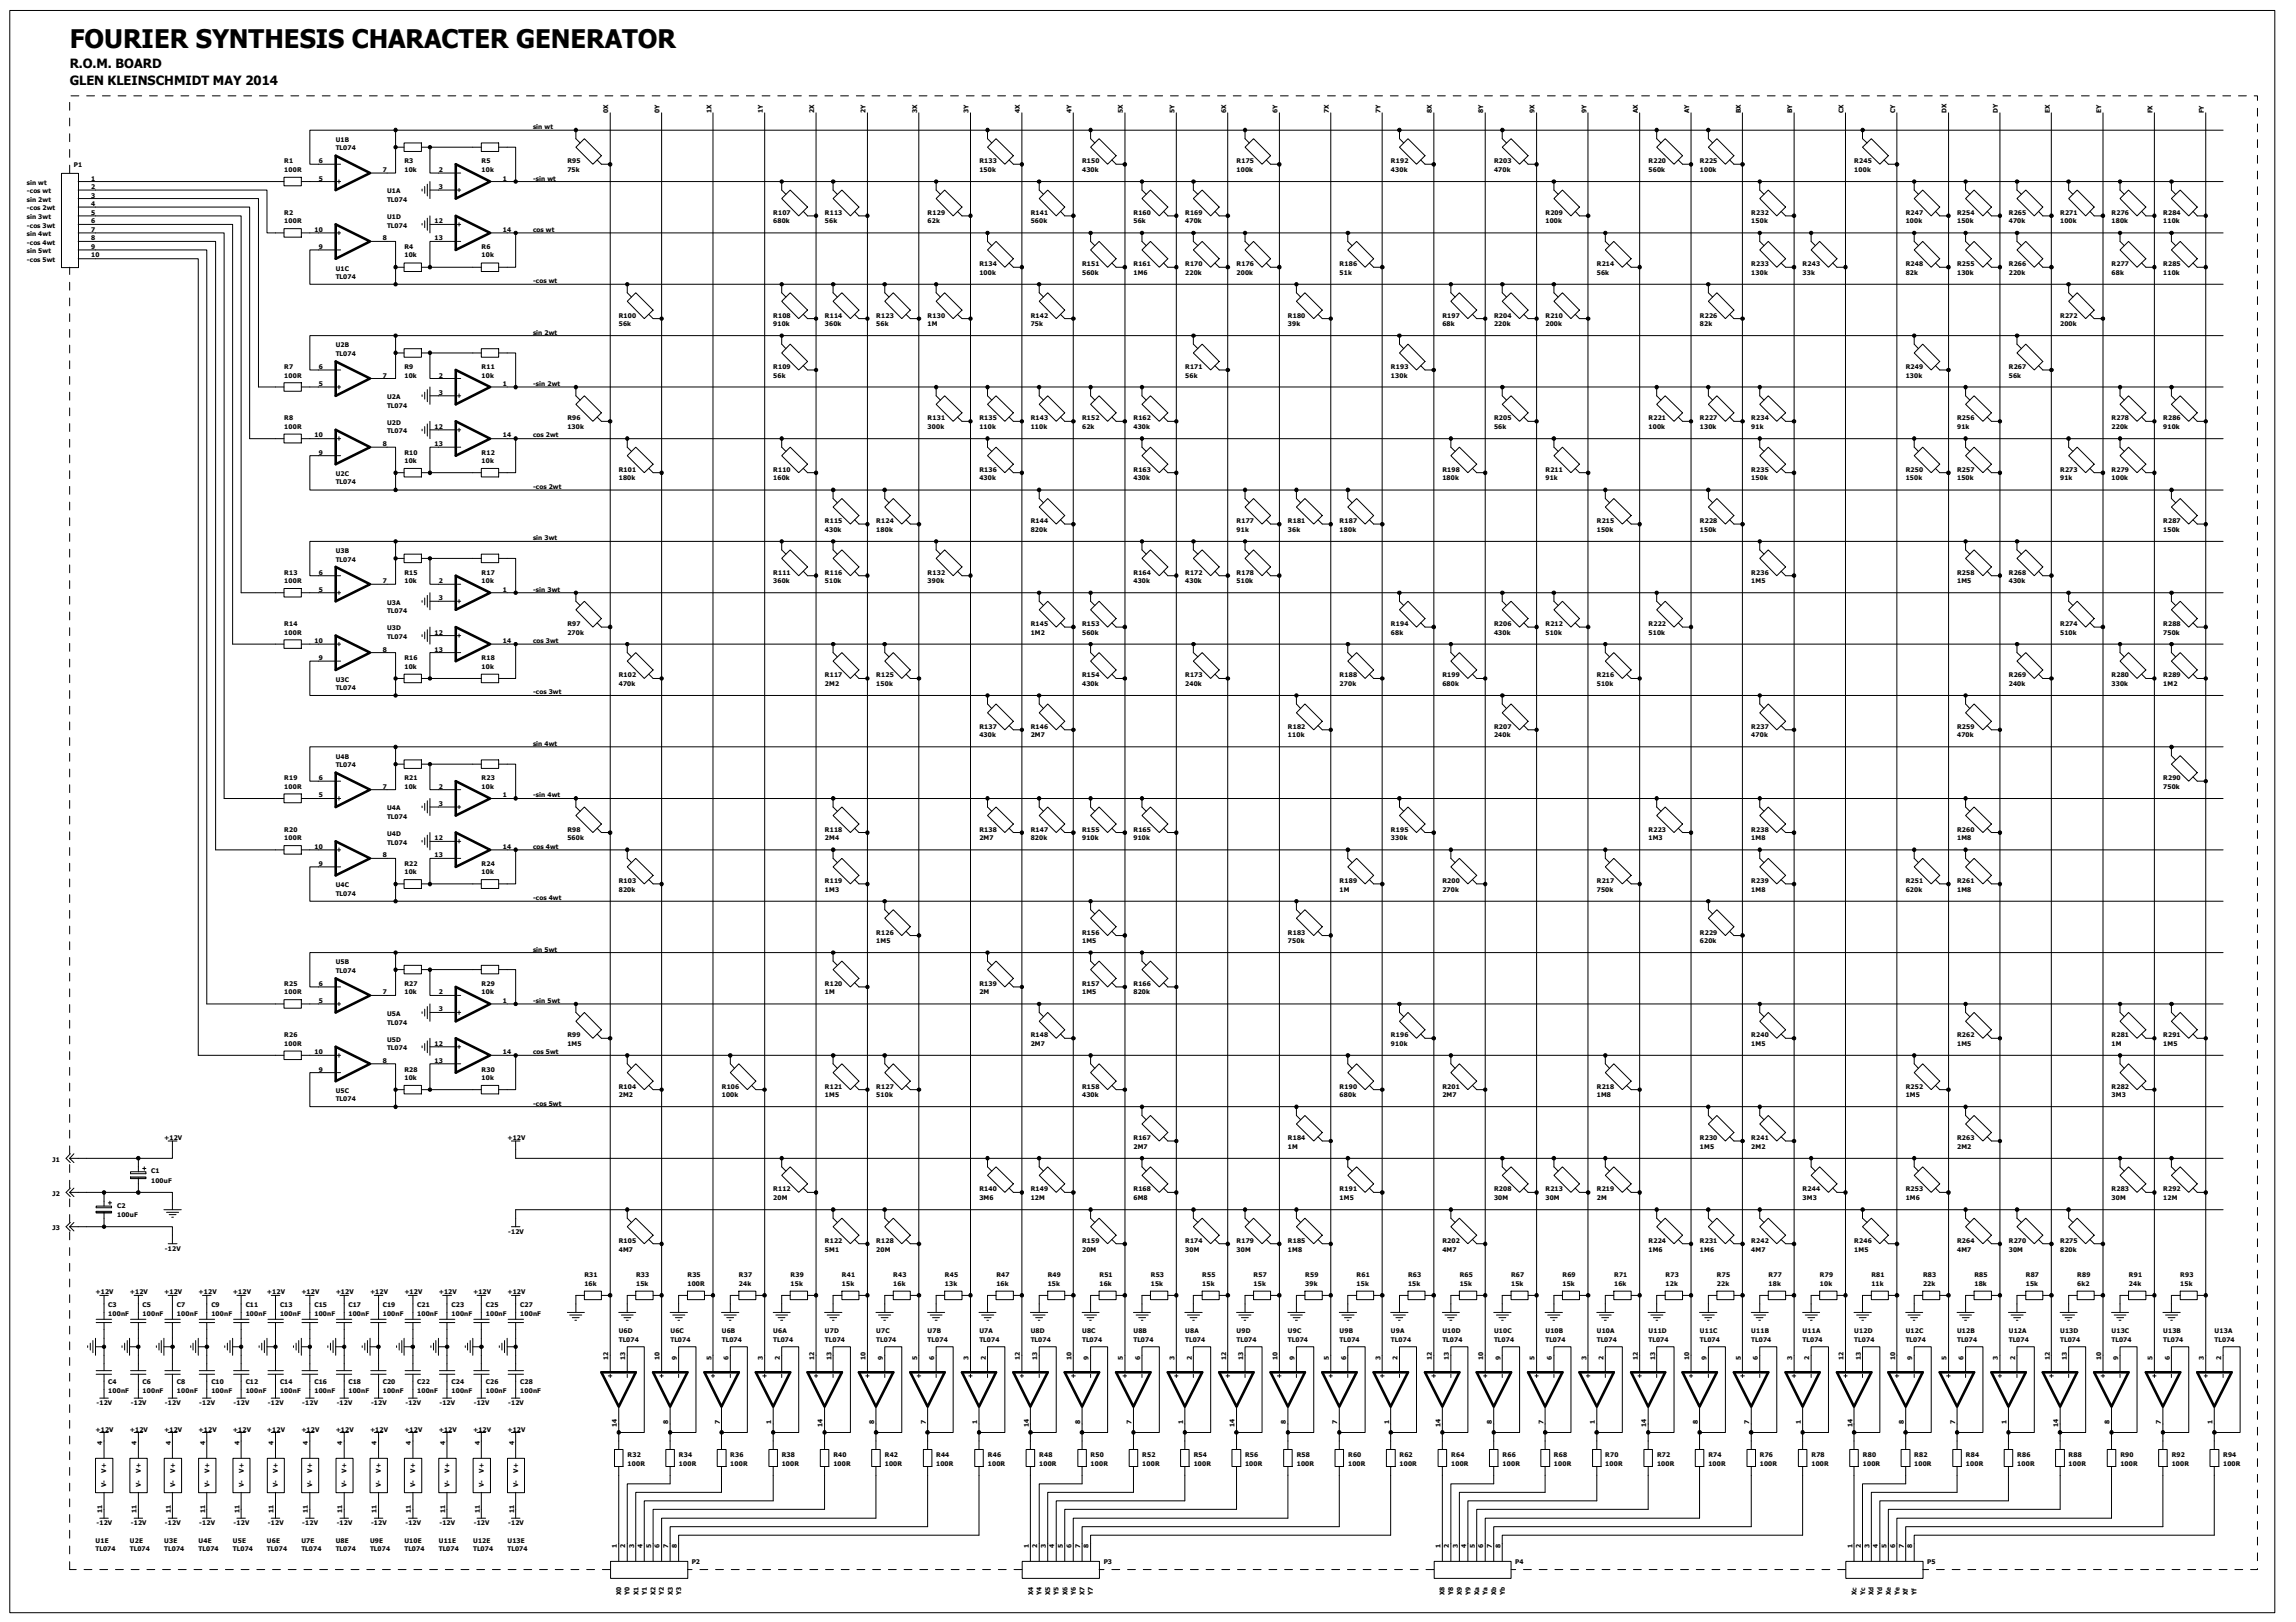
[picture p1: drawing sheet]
<svg xmlns="http://www.w3.org/2000/svg" width="297mm" height="210mm" viewBox="0 0 297 210" stroke-linecap="round" stroke-linejoin="round" font-family="sans-serif">
<defs><g id="words">
<text font-size="3.3" x="9" y="6.2">FOURIER SYNTHESIS CHARACTER GENERATOR</text>
<g font-size="1.7">
<text x="9" y="11">GLEN KLEINSCHMIDT MAY 2014</text>
<text x="9" y="8.8">R.O.M. BOARD</text>
</g>
<g font-size=".8">
<text x="69" y="16.7">sin wt</text>
<text x="78.7" y="14.6" transform="rotate(-90 78.7 14.6)">0X</text>
<text x="85.3" y="14.6" transform="rotate(-90 85.3 14.6)">0Y</text>
<text x="92" y="14.6" transform="rotate(-90 92 14.6)">1X</text>
<text x="98.7" y="14.6" transform="rotate(-90 98.7 14.6)">1Y</text>
<text x="105.3" y="14.6" transform="rotate(-90 105.3 14.6)">2X</text>
<text x="112" y="14.6" transform="rotate(-90 112 14.6)">2Y</text>
<text x="118.7" y="14.6" transform="rotate(-90 118.7 14.6)">3X</text>
<text x="125.3" y="14.6" transform="rotate(-90 125.3 14.6)">3Y</text>
<text x="131.9" y="14.6" transform="rotate(-90 131.9 14.6)">4X</text>
<text x="138.6" y="14.6" transform="rotate(-90 138.6 14.6)">4Y</text>
<text x="145.3" y="14.6" transform="rotate(-90 145.3 14.6)">5X</text>
<text x="151.9" y="14.6" transform="rotate(-90 151.9 14.6)">5Y</text>
<text x="158.6" y="14.6" transform="rotate(-90 158.6 14.6)">6X</text>
<text x="165.3" y="14.6" transform="rotate(-90 165.3 14.6)">6Y</text>
<text x="171.9" y="14.6" transform="rotate(-90 171.9 14.6)">7X</text>
<text x="178.6" y="14.6" transform="rotate(-90 178.6 14.6)">7Y</text>
<text x="185.2" y="14.6" transform="rotate(-90 185.2 14.6)">8X</text>
<text x="191.9" y="14.6" transform="rotate(-90 191.9 14.6)">8Y</text>
<text x="198.5" y="14.6" transform="rotate(-90 198.5 14.6)">9X</text>
<text x="205.2" y="14.6" transform="rotate(-90 205.2 14.6)">9Y</text>
<text x="211.9" y="14.6" transform="rotate(-90 211.9 14.6)">AX</text>
<text x="218.5" y="14.6" transform="rotate(-90 218.5 14.6)">AY</text>
<text x="225.2" y="14.6" transform="rotate(-90 225.2 14.6)">BX</text>
<text x="231.9" y="14.6" transform="rotate(-90 231.9 14.6)">BY</text>
<text x="238.5" y="14.6" transform="rotate(-90 238.5 14.6)">CX</text>
<text x="245.2" y="14.6" transform="rotate(-90 245.2 14.6)">CY</text>
<text x="251.8" y="14.6" transform="rotate(-90 251.8 14.6)">DX</text>
<text x="258.5" y="14.6" transform="rotate(-90 258.5 14.6)">DY</text>
<text x="265.2" y="14.6" transform="rotate(-90 265.2 14.6)">EX</text>
<text x="271.8" y="14.6" transform="rotate(-90 271.8 14.6)">EY</text>
<text x="278.5" y="14.6" transform="rotate(-90 278.5 14.6)">FX</text>
<text x="285.1" y="14.6" transform="rotate(-90 285.1 14.6)">FY</text>
<text x="3.5" y="23.9">sin wt</text>
<text x="9.6" y="21.7">P1</text>
<text x="11.8" y="23.4">1</text>
<text x="36.8" y="21.1">R1</text>
<text x="36.8" y="22.3">100R</text>
<text x="41.2" y="21.1">6</text>
<text x="41.2" y="23.4">5</text>
<text x="43.4" y="18.4">U1B</text>
<text x="43.4" y="19.5">TL074</text>
<text x="49.5" y="22.3">7</text>
<text x="52.3" y="21.1">R3</text>
<text x="52.3" y="22.3">10k</text>
<text x="56.8" y="22.3">2</text>
<text x="62.3" y="21.1">R5</text>
<text x="62.3" y="22.3">10k</text>
<text x="65.1" y="23.4">1</text>
<text x="69" y="23.4">-sin wt</text>
<text x="73.4" y="21.1">R95</text>
<text x="73.4" y="22.3">75k</text>
<text x="126.7" y="21.1">R133</text>
<text x="126.7" y="22.3">150k</text>
<text x="140" y="21.1">R150</text>
<text x="140" y="22.3">430k</text>
<text x="160" y="21.1">R175</text>
<text x="160" y="22.3">100k</text>
<text x="180" y="21.1">R192</text>
<text x="180" y="22.3">430k</text>
<text x="193.3" y="21.1">R203</text>
<text x="193.3" y="22.3">470k</text>
<text x="213.3" y="21.1">R220</text>
<text x="213.3" y="22.3">560k</text>
<text x="219.9" y="21.1">R225</text>
<text x="219.9" y="22.3">100k</text>
<text x="239.9" y="21.1">R245</text>
<text x="239.9" y="22.3">100k</text>
<text x="3.5" y="25">-cos wt</text>
<text x="3.5" y="27.2">-cos 2wt</text>
<text x="3.5" y="29.5">-cos 3wt</text>
<text x="3.5" y="26.1">sin 2wt</text>
<text x="3.5" y="28.4">sin 3wt</text>
<text x="11.8" y="24.5">2</text>
<text x="11.8" y="25.6">3</text>
<text x="11.8" y="26.7">4</text>
<text x="11.8" y="27.8">5</text>
<text x="11.8" y="28.9">6</text>
<text x="36.8" y="27.8">R2</text>
<text x="36.8" y="28.9">100R</text>
<text x="50.1" y="25">U1A</text>
<text x="50.1" y="26.1">TL074</text>
<text x="50.1" y="28.4">U1D</text>
<text x="50.1" y="29.5">TL074</text>
<text x="56.2" y="28.9">12</text>
<text x="56.8" y="24.5">3</text>
<text x="100" y="27.8">R107</text>
<text x="100" y="28.9">680k</text>
<text x="106.7" y="27.8">R113</text>
<text x="106.7" y="28.9">56k</text>
<text x="120" y="27.8">R129</text>
<text x="120" y="28.9">62k</text>
<text x="133.3" y="27.8">R141</text>
<text x="133.3" y="28.9">560k</text>
<text x="146.6" y="27.8">R160</text>
<text x="146.6" y="28.9">56k</text>
<text x="153.3" y="27.8">R169</text>
<text x="153.3" y="28.9">470k</text>
<text x="199.9" y="27.8">R209</text>
<text x="199.9" y="28.9">100k</text>
<text x="226.6" y="27.8">R232</text>
<text x="226.6" y="28.9">150k</text>
<text x="246.5" y="27.8">R247</text>
<text x="246.5" y="28.9">100k</text>
<text x="253.2" y="27.8">R254</text>
<text x="253.2" y="28.9">150k</text>
<text x="259.9" y="27.8">R265</text>
<text x="259.9" y="28.9">470k</text>
<text x="266.5" y="27.8">R271</text>
<text x="266.5" y="28.9">100k</text>
<text x="273.2" y="27.8">R276</text>
<text x="273.2" y="28.9">180k</text>
<text x="279.9" y="27.8">R284</text>
<text x="279.9" y="28.9">110k</text>
<text x="3.5" y="33.9">-cos 5wt</text>
<text x="3.5" y="31.7">-cos 4wt</text>
<text x="3.5" y="30.6">sin 4wt</text>
<text x="3.5" y="32.8">sin 5wt</text>
<text x="11.8" y="30">7</text>
<text x="11.8" y="31.1">8</text>
<text x="11.8" y="32.2">9</text>
<text x="11.8" y="33.3">10</text>
<text x="40.7" y="30">10</text>
<text x="41.2" y="32.2">9</text>
<text x="43.4" y="35">U1C</text>
<text x="49.5" y="31.1">8</text>
<text x="52.3" y="32.2">R4</text>
<text x="52.3" y="33.3">10k</text>
<text x="56.2" y="31.1">13</text>
<text x="62.3" y="32.2">R6</text>
<text x="62.3" y="33.3">10k</text>
<text x="65.1" y="30">14</text>
<text x="69" y="30">cos wt</text>
<text x="126.7" y="34.5">R134</text>
<text x="126.7" y="35.6">100k</text>
<text x="140" y="34.5">R151</text>
<text x="140" y="35.6">560k</text>
<text x="146.6" y="34.5">R161</text>
<text x="146.6" y="35.6">1M6</text>
<text x="153.3" y="34.5">R170</text>
<text x="153.3" y="35.6">220k</text>
<text x="160" y="34.5">R176</text>
<text x="160" y="35.6">200k</text>
<text x="173.3" y="34.5">R186</text>
<text x="173.3" y="35.6">51k</text>
<text x="206.6" y="34.5">R214</text>
<text x="206.6" y="35.6">56k</text>
<text x="226.6" y="34.5">R233</text>
<text x="226.6" y="35.6">130k</text>
<text x="233.2" y="34.5">R243</text>
<text x="233.2" y="35.6">33k</text>
<text x="246.5" y="34.5">R248</text>
<text x="246.5" y="35.6">82k</text>
<text x="253.2" y="34.5">R255</text>
<text x="253.2" y="35.6">130k</text>
<text x="259.9" y="34.5">R266</text>
<text x="259.9" y="35.6">220k</text>
<text x="273.2" y="34.5">R277</text>
<text x="273.2" y="35.6">68k</text>
<text x="279.9" y="34.5">R285</text>
<text x="279.9" y="35.6">110k</text>
<text x="43.4" y="36.1">TL074</text>
<text x="69" y="36.7">-cos wt</text>
<text x="80" y="41.1">R100</text>
<text x="100" y="41.1">R108</text>
<text x="106.7" y="41.1">R114</text>
<text x="113.4" y="41.1">R123</text>
<text x="120" y="41.1">R130</text>
<text x="133.3" y="41.1">R142</text>
<text x="166.6" y="41.1">R180</text>
<text x="186.6" y="41.1">R197</text>
<text x="193.3" y="41.1">R204</text>
<text x="199.9" y="41.1">R210</text>
<text x="219.9" y="41.1">R226</text>
<text x="266.5" y="41.1">R272</text>
<text x="36.8" y="47.8">R7</text>
<text x="41.2" y="47.8">6</text>
<text x="43.4" y="45">U2B</text>
<text x="43.4" y="46.1">TL074</text>
<text x="52.3" y="47.8">R9</text>
<text x="62.3" y="47.8">R11</text>
<text x="69" y="43.3">sin 2wt</text>
<text x="80" y="42.2">56k</text>
<text x="100" y="47.8">R109</text>
<text x="100" y="42.2">910k</text>
<text x="106.7" y="42.2">360k</text>
<text x="113.4" y="42.2">56k</text>
<text x="120" y="42.2">1M</text>
<text x="133.3" y="42.2">75k</text>
<text x="153.3" y="47.8">R171</text>
<text x="166.6" y="42.2">39k</text>
<text x="180" y="47.8">R193</text>
<text x="186.6" y="42.2">68k</text>
<text x="193.3" y="42.2">220k</text>
<text x="199.9" y="42.2">200k</text>
<text x="219.9" y="42.2">82k</text>
<text x="246.5" y="47.8">R249</text>
<text x="259.9" y="47.8">R267</text>
<text x="266.5" y="42.2">200k</text>
<text x="36.8" y="48.9">100R</text>
<text x="41.2" y="50">5</text>
<text x="49.5" y="48.9">7</text>
<text x="50.1" y="51.6">U2A</text>
<text x="50.1" y="52.7">TL074</text>
<text x="52.3" y="48.9">10k</text>
<text x="56.8" y="51.1">3</text>
<text x="56.8" y="48.9">2</text>
<text x="62.3" y="48.9">10k</text>
<text x="65.1" y="50">1</text>
<text x="69" y="50">-sin 2wt</text>
<text x="100" y="48.9">56k</text>
<text x="153.3" y="48.9">56k</text>
<text x="180" y="48.9">130k</text>
<text x="246.5" y="48.9">130k</text>
<text x="259.9" y="48.9">56k</text>
<text x="36.8" y="54.4">R8</text>
<text x="36.8" y="55.5">100R</text>
<text x="40.7" y="56.6">10</text>
<text x="41.2" y="58.8">9</text>
<text x="49.5" y="57.7">8</text>
<text x="50.1" y="54.9">U2D</text>
<text x="50.1" y="56">TL074</text>
<text x="52.3" y="58.8">R10</text>
<text x="52.3" y="59.9">10k</text>
<text x="56.2" y="57.7">13</text>
<text x="56.2" y="55.5">12</text>
<text x="62.3" y="58.8">R12</text>
<text x="62.3" y="59.9">10k</text>
<text x="65.1" y="56.6">14</text>
<text x="69" y="56.6">cos 2wt</text>
<text x="73.4" y="54.4">R96</text>
<text x="73.4" y="55.5">130k</text>
<text x="120" y="54.4">R131</text>
<text x="120" y="55.5">300k</text>
<text x="126.7" y="54.4">R135</text>
<text x="126.7" y="55.5">110k</text>
<text x="133.3" y="54.4">R143</text>
<text x="133.3" y="55.5">110k</text>
<text x="140" y="54.4">R152</text>
<text x="140" y="55.5">62k</text>
<text x="146.6" y="54.4">R162</text>
<text x="146.6" y="55.5">430k</text>
<text x="193.3" y="54.4">R205</text>
<text x="193.3" y="55.5">56k</text>
<text x="213.3" y="54.4">R221</text>
<text x="213.3" y="55.5">100k</text>
<text x="219.9" y="54.4">R227</text>
<text x="219.9" y="55.5">130k</text>
<text x="226.6" y="54.4">R234</text>
<text x="226.6" y="55.5">91k</text>
<text x="253.2" y="54.4">R256</text>
<text x="253.2" y="55.5">91k</text>
<text x="273.2" y="54.4">R278</text>
<text x="273.2" y="55.5">220k</text>
<text x="279.9" y="54.4">R286</text>
<text x="279.9" y="55.5">910k</text>
<text x="43.4" y="61.6">U2C</text>
<text x="43.4" y="62.7">TL074</text>
<text x="69" y="63.3">-cos 2wt</text>
<text x="80" y="61">R101</text>
<text x="80" y="62.1">180k</text>
<text x="100" y="61">R110</text>
<text x="100" y="62.1">160k</text>
<text x="126.7" y="61">R136</text>
<text x="126.7" y="62.1">430k</text>
<text x="146.6" y="61">R163</text>
<text x="146.6" y="62.1">430k</text>
<text x="186.6" y="61">R198</text>
<text x="186.6" y="62.1">180k</text>
<text x="199.9" y="61">R211</text>
<text x="199.9" y="62.1">91k</text>
<text x="226.6" y="61">R235</text>
<text x="226.6" y="62.1">150k</text>
<text x="246.5" y="61">R250</text>
<text x="246.5" y="62.1">150k</text>
<text x="253.2" y="61">R257</text>
<text x="253.2" y="62.1">150k</text>
<text x="266.5" y="61">R273</text>
<text x="266.5" y="62.1">91k</text>
<text x="273.2" y="61">R279</text>
<text x="273.2" y="62.1">100k</text>
<text x="43.4" y="71.6">U3B</text>
<text x="69" y="69.9">sin 3wt</text>
<text x="106.7" y="67.7">R115</text>
<text x="106.7" y="68.8">430k</text>
<text x="113.4" y="67.7">R124</text>
<text x="113.4" y="68.8">180k</text>
<text x="133.3" y="67.7">R144</text>
<text x="133.3" y="68.8">820k</text>
<text x="160" y="67.7">R177</text>
<text x="160" y="68.8">91k</text>
<text x="166.6" y="67.7">R181</text>
<text x="166.6" y="68.8">36k</text>
<text x="173.3" y="67.7">R187</text>
<text x="173.3" y="68.8">180k</text>
<text x="206.6" y="67.7">R215</text>
<text x="206.6" y="68.8">150k</text>
<text x="219.9" y="67.7">R228</text>
<text x="219.9" y="68.8">150k</text>
<text x="279.9" y="67.7">R287</text>
<text x="279.9" y="68.8">150k</text>
<text x="36.8" y="74.4">R13</text>
<text x="36.8" y="75.5">100R</text>
<text x="41.2" y="74.4">6</text>
<text x="41.2" y="76.6">5</text>
<text x="43.4" y="72.7">TL074</text>
<text x="49.5" y="75.5">7</text>
<text x="52.3" y="74.4">R15</text>
<text x="52.3" y="75.5">10k</text>
<text x="56.8" y="77.7">3</text>
<text x="56.8" y="75.5">2</text>
<text x="62.3" y="74.4">R17</text>
<text x="62.3" y="75.5">10k</text>
<text x="65.1" y="76.6">1</text>
<text x="69" y="76.6">-sin 3wt</text>
<text x="100" y="74.4">R111</text>
<text x="100" y="75.5">360k</text>
<text x="106.7" y="74.4">R116</text>
<text x="106.7" y="75.5">510k</text>
<text x="120" y="74.4">R132</text>
<text x="120" y="75.5">390k</text>
<text x="146.6" y="74.4">R164</text>
<text x="146.6" y="75.5">430k</text>
<text x="153.3" y="74.4">R172</text>
<text x="153.3" y="75.5">430k</text>
<text x="160" y="74.4">R178</text>
<text x="160" y="75.5">510k</text>
<text x="226.6" y="74.4">R236</text>
<text x="226.6" y="75.5">1M5</text>
<text x="253.2" y="74.4">R258</text>
<text x="253.2" y="75.5">1M5</text>
<text x="259.9" y="74.4">R268</text>
<text x="259.9" y="75.5">430k</text>
<text x="36.8" y="81">R14</text>
<text x="36.8" y="82.1">100R</text>
<text x="40.7" y="83.2">10</text>
<text x="50.1" y="78.2">U3A</text>
<text x="50.1" y="79.3">TL074</text>
<text x="50.1" y="81.6">U3D</text>
<text x="50.1" y="82.7">TL074</text>
<text x="56.2" y="82.1">12</text>
<text x="65.1" y="83.2">14</text>
<text x="69" y="83.2">cos 3wt</text>
<text x="73.4" y="81">R97</text>
<text x="73.4" y="82.1">270k</text>
<text x="133.3" y="81">R145</text>
<text x="133.3" y="82.1">1M2</text>
<text x="140" y="81">R153</text>
<text x="140" y="82.1">560k</text>
<text x="180" y="81">R194</text>
<text x="180" y="82.1">68k</text>
<text x="193.3" y="81">R206</text>
<text x="193.3" y="82.1">430k</text>
<text x="199.9" y="81">R212</text>
<text x="199.9" y="82.1">510k</text>
<text x="213.3" y="81">R222</text>
<text x="213.3" y="82.1">510k</text>
<text x="266.5" y="81">R274</text>
<text x="266.5" y="82.1">510k</text>
<text x="279.9" y="81">R288</text>
<text x="279.9" y="82.1">750k</text>
<text x="41.2" y="85.4">9</text>
<text x="43.4" y="88.2">U3C</text>
<text x="43.4" y="89.3">TL074</text>
<text x="49.5" y="84.3">8</text>
<text x="52.3" y="85.4">R16</text>
<text x="52.3" y="86.6">10k</text>
<text x="56.2" y="84.3">13</text>
<text x="62.3" y="85.4">R18</text>
<text x="62.3" y="86.6">10k</text>
<text x="69" y="89.9">-cos 3wt</text>
<text x="80" y="87.7">R102</text>
<text x="80" y="88.8">470k</text>
<text x="106.7" y="87.7">R117</text>
<text x="106.7" y="88.8">2M2</text>
<text x="113.4" y="87.7">R125</text>
<text x="113.4" y="88.8">150k</text>
<text x="140" y="87.7">R154</text>
<text x="140" y="88.8">430k</text>
<text x="153.3" y="87.7">R173</text>
<text x="153.3" y="88.8">240k</text>
<text x="173.3" y="87.7">R188</text>
<text x="173.3" y="88.8">270k</text>
<text x="186.6" y="87.7">R199</text>
<text x="186.6" y="88.8">680k</text>
<text x="206.6" y="87.7">R216</text>
<text x="206.6" y="88.8">510k</text>
<text x="259.9" y="87.7">R269</text>
<text x="259.9" y="88.8">240k</text>
<text x="273.2" y="87.7">R280</text>
<text x="273.2" y="88.8">330k</text>
<text x="279.9" y="87.7">R289</text>
<text x="279.9" y="88.8">1M2</text>
<text x="126.7" y="94.3">R137</text>
<text x="126.7" y="95.4">430k</text>
<text x="133.3" y="94.3">R146</text>
<text x="133.3" y="95.4">2M7</text>
<text x="166.6" y="94.3">R182</text>
<text x="166.6" y="95.4">110k</text>
<text x="193.3" y="94.3">R207</text>
<text x="193.3" y="95.4">240k</text>
<text x="226.6" y="94.3">R237</text>
<text x="226.6" y="95.4">470k</text>
<text x="253.2" y="94.3">R259</text>
<text x="253.2" y="95.4">470k</text>
<text x="36.8" y="101">R19</text>
<text x="41.2" y="101">6</text>
<text x="43.4" y="98.2">U4B</text>
<text x="43.4" y="99.3">TL074</text>
<text x="52.3" y="101">R21</text>
<text x="62.3" y="101">R23</text>
<text x="69" y="96.5">sin 4wt</text>
<text x="279.9" y="101">R290</text>
<text x="36.8" y="102.1">100R</text>
<text x="36.8" y="107.6">R20</text>
<text x="41.2" y="103.2">5</text>
<text x="49.5" y="102.1">7</text>
<text x="50.1" y="104.9">U4A</text>
<text x="50.1" y="106">TL074</text>
<text x="52.3" y="102.1">10k</text>
<text x="56.8" y="104.3">3</text>
<text x="56.8" y="102.1">2</text>
<text x="62.3" y="102.1">10k</text>
<text x="65.1" y="103.2">1</text>
<text x="69" y="103.2">-sin 4wt</text>
<text x="73.4" y="107.6">R98</text>
<text x="106.7" y="107.6">R118</text>
<text x="126.7" y="107.6">R138</text>
<text x="133.3" y="107.6">R147</text>
<text x="140" y="107.6">R155</text>
<text x="146.6" y="107.6">R165</text>
<text x="180" y="107.6">R195</text>
<text x="213.3" y="107.6">R223</text>
<text x="226.6" y="107.6">R238</text>
<text x="253.2" y="107.6">R260</text>
<text x="279.9" y="102.1">750k</text>
<text x="36.8" y="108.7">100R</text>
<text x="40.7" y="109.9">10</text>
<text x="41.2" y="112.1">9</text>
<text x="49.5" y="111">8</text>
<text x="50.1" y="108.2">U4D</text>
<text x="50.1" y="109.3">TL074</text>
<text x="52.3" y="112.1">R22</text>
<text x="52.3" y="113.2">10k</text>
<text x="56.2" y="111">13</text>
<text x="56.2" y="108.7">12</text>
<text x="62.3" y="112.1">R24</text>
<text x="62.3" y="113.2">10k</text>
<text x="65.1" y="109.9">14</text>
<text x="69" y="109.9">cos 4wt</text>
<text x="73.4" y="108.7">560k</text>
<text x="106.7" y="108.7">2M4</text>
<text x="126.7" y="108.7">2M7</text>
<text x="133.3" y="108.7">820k</text>
<text x="140" y="108.7">910k</text>
<text x="146.6" y="108.7">910k</text>
<text x="180" y="108.7">330k</text>
<text x="213.3" y="108.7">1M3</text>
<text x="226.6" y="108.7">1M8</text>
<text x="253.2" y="108.7">1M8</text>
<text x="43.4" y="114.8">U4C</text>
<text x="43.4" y="116">TL074</text>
<text x="69" y="116.5">-cos 4wt</text>
<text x="80" y="114.3">R103</text>
<text x="80" y="115.4">820k</text>
<text x="106.7" y="114.3">R119</text>
<text x="106.7" y="115.4">1M3</text>
<text x="173.3" y="114.3">R189</text>
<text x="173.3" y="115.4">1M</text>
<text x="186.6" y="114.3">R200</text>
<text x="186.6" y="115.4">270k</text>
<text x="206.6" y="114.3">R217</text>
<text x="206.6" y="115.4">750k</text>
<text x="226.6" y="114.3">R239</text>
<text x="226.6" y="115.4">1M8</text>
<text x="246.5" y="114.3">R251</text>
<text x="246.5" y="115.4">620k</text>
<text x="253.2" y="114.3">R261</text>
<text x="253.2" y="115.4">1M8</text>
<text x="43.4" y="124.8">U5B</text>
<text x="43.4" y="125.9">TL074</text>
<text x="69" y="123.1">sin 5wt</text>
<text x="113.4" y="120.9">R126</text>
<text x="113.4" y="122">1M5</text>
<text x="140" y="120.9">R156</text>
<text x="140" y="122">1M5</text>
<text x="166.6" y="120.9">R183</text>
<text x="166.6" y="122">750k</text>
<text x="219.9" y="120.9">R229</text>
<text x="219.9" y="122">620k</text>
<text x="36.8" y="127.6">R25</text>
<text x="36.8" y="128.7">100R</text>
<text x="41.2" y="127.6">6</text>
<text x="41.2" y="129.8">5</text>
<text x="49.5" y="128.7">7</text>
<text x="50.1" y="131.4">U5A</text>
<text x="52.3" y="127.6">R27</text>
<text x="52.3" y="128.7">10k</text>
<text x="56.8" y="130.9">3</text>
<text x="56.8" y="128.7">2</text>
<text x="62.3" y="127.6">R29</text>
<text x="62.3" y="128.7">10k</text>
<text x="65.1" y="129.8">1</text>
<text x="69" y="129.8">-sin 5wt</text>
<text x="106.7" y="127.6">R120</text>
<text x="106.7" y="128.7">1M</text>
<text x="126.7" y="127.6">R139</text>
<text x="126.7" y="128.7">2M</text>
<text x="140" y="127.6">R157</text>
<text x="140" y="128.7">1M5</text>
<text x="146.6" y="127.6">R166</text>
<text x="146.6" y="128.7">820k</text>
<text x="36.8" y="134.2">R26</text>
<text x="36.8" y="135.3">100R</text>
<text x="40.7" y="136.4">10</text>
<text x="49.5" y="137.5">8</text>
<text x="50.1" y="132.6">TL074</text>
<text x="50.1" y="134.8">U5D</text>
<text x="50.1" y="135.9">TL074</text>
<text x="56.2" y="137.5">13</text>
<text x="56.2" y="135.3">12</text>
<text x="65.1" y="136.4">14</text>
<text x="69" y="136.4">cos 5wt</text>
<text x="73.4" y="134.2">R99</text>
<text x="73.4" y="135.3">1M5</text>
<text x="133.3" y="134.2">R148</text>
<text x="133.3" y="135.3">2M7</text>
<text x="180" y="134.2">R196</text>
<text x="180" y="135.3">910k</text>
<text x="226.6" y="134.2">R240</text>
<text x="226.6" y="135.3">1M5</text>
<text x="253.2" y="134.2">R262</text>
<text x="253.2" y="135.3">1M5</text>
<text x="273.2" y="134.2">R281</text>
<text x="273.2" y="135.3">1M</text>
<text x="279.9" y="134.2">R291</text>
<text x="279.9" y="135.3">1M5</text>
<text x="41.2" y="138.7">9</text>
<text x="43.4" y="141.4">U5C</text>
<text x="43.4" y="142.5">TL074</text>
<text x="52.3" y="138.7">R28</text>
<text x="52.3" y="139.8">10k</text>
<text x="62.3" y="138.7">R30</text>
<text x="62.3" y="139.8">10k</text>
<text x="69" y="143.1">-cos 5wt</text>
<text x="80" y="140.9">R104</text>
<text x="80" y="142">2M2</text>
<text x="93.4" y="140.9">R106</text>
<text x="93.4" y="142">100k</text>
<text x="106.7" y="140.9">R121</text>
<text x="106.7" y="142">1M5</text>
<text x="113.4" y="140.9">R127</text>
<text x="113.4" y="142">510k</text>
<text x="140" y="140.9">R158</text>
<text x="140" y="142">430k</text>
<text x="173.3" y="140.9">R190</text>
<text x="173.3" y="142">680k</text>
<text x="186.6" y="140.9">R201</text>
<text x="186.6" y="142">2M7</text>
<text x="206.6" y="140.9">R218</text>
<text x="206.6" y="142">1M8</text>
<text x="246.5" y="140.9">R252</text>
<text x="246.5" y="142">1M5</text>
<text x="273.2" y="140.9">R282</text>
<text x="273.2" y="142">3M3</text>
<text x="21.2" y="147.5">+12V</text>
<text x="65.7" y="147.5">+12V</text>
<text x="146.6" y="147.5">R167</text>
<text x="146.6" y="148.6">2M7</text>
<text x="166.6" y="147.5">R184</text>
<text x="166.6" y="148.6">1M</text>
<text x="219.9" y="147.5">R230</text>
<text x="219.9" y="148.6">1M5</text>
<text x="226.6" y="147.5">R241</text>
<text x="226.6" y="148.6">2M2</text>
<text x="253.2" y="147.5">R263</text>
<text x="253.2" y="148.6">2M2</text>
<text x="6.8" y="150.3">J1</text>
<text x="6.8" y="154.7">J2</text>
<text x="19.6" y="151.8">C1</text>
<text x="19.6" y="153.1">100uF</text>
<text x="100" y="154.2">R112</text>
<text x="100" y="155.3">20M</text>
<text x="126.7" y="154.2">R140</text>
<text x="126.7" y="155.3">3M6</text>
<text x="133.3" y="154.2">R149</text>
<text x="133.3" y="155.3">12M</text>
<text x="146.6" y="154.2">R168</text>
<text x="146.6" y="155.3">6M8</text>
<text x="173.3" y="154.2">R191</text>
<text x="173.3" y="155.3">1M5</text>
<text x="193.3" y="154.2">R208</text>
<text x="193.3" y="155.3">30M</text>
<text x="199.9" y="154.2">R213</text>
<text x="199.9" y="155.3">30M</text>
<text x="206.6" y="154.2">R219</text>
<text x="206.6" y="155.3">2M</text>
<text x="233.2" y="154.2">R244</text>
<text x="233.2" y="155.3">3M3</text>
<text x="246.5" y="154.2">R253</text>
<text x="246.5" y="155.3">1M6</text>
<text x="273.2" y="154.2">R283</text>
<text x="273.2" y="155.3">30M</text>
<text x="279.9" y="154.2">R292</text>
<text x="279.9" y="155.3">12M</text>
<text x="6.8" y="159.2">J3</text>
<text x="15.2" y="156.3">C2</text>
<text x="15.2" y="157.5">100uF</text>
<text x="21.3" y="161.8">-12V</text>
<text x="65.7" y="159.6">-12V</text>
<text x="80" y="160.8">R105</text>
<text x="80" y="162">4M7</text>
<text x="106.7" y="160.8">R122</text>
<text x="106.7" y="162">5M1</text>
<text x="113.4" y="160.8">R128</text>
<text x="113.4" y="162">20M</text>
<text x="140" y="160.8">R159</text>
<text x="140" y="162">20M</text>
<text x="153.3" y="160.8">R174</text>
<text x="153.3" y="162">30M</text>
<text x="160" y="160.8">R179</text>
<text x="160" y="162">30M</text>
<text x="166.6" y="160.8">R185</text>
<text x="166.6" y="162">1M8</text>
<text x="186.6" y="160.8">R202</text>
<text x="186.6" y="162">4M7</text>
<text x="213.3" y="160.8">R224</text>
<text x="213.3" y="162">1M6</text>
<text x="219.9" y="160.8">R231</text>
<text x="219.9" y="162">1M6</text>
<text x="226.6" y="160.8">R242</text>
<text x="226.6" y="162">4M7</text>
<text x="239.9" y="160.8">R246</text>
<text x="239.9" y="162">1M5</text>
<text x="253.2" y="160.8">R264</text>
<text x="253.2" y="162">4M7</text>
<text x="259.9" y="160.8">R270</text>
<text x="259.9" y="162">30M</text>
<text x="266.5" y="160.8">R275</text>
<text x="266.5" y="162">820k</text>
<text x="12.4" y="167.5">+12V</text>
<text x="16.8" y="167.5">+12V</text>
<text x="21.2" y="167.5">+12V</text>
<text x="25.7" y="167.5">+12V</text>
<text x="30.1" y="167.5">+12V</text>
<text x="34.5" y="167.5">+12V</text>
<text x="39" y="167.5">+12V</text>
<text x="43.4" y="167.5">+12V</text>
<text x="47.9" y="167.5">+12V</text>
<text x="52.3" y="167.5">+12V</text>
<text x="56.8" y="167.5">+12V</text>
<text x="61.2" y="167.5">+12V</text>
<text x="65.7" y="167.5">+12V</text>
<text x="75.6" y="165.3">R31</text>
<text x="75.6" y="166.4">16k</text>
<text x="82.3" y="165.3">R33</text>
<text x="82.3" y="166.4">15k</text>
<text x="88.9" y="165.3">R35</text>
<text x="88.9" y="166.4">100R</text>
<text x="95.6" y="165.3">R37</text>
<text x="95.6" y="166.4">24k</text>
<text x="102.3" y="165.3">R39</text>
<text x="102.3" y="166.4">15k</text>
<text x="108.9" y="165.3">R41</text>
<text x="108.9" y="166.4">15k</text>
<text x="115.6" y="165.3">R43</text>
<text x="115.6" y="166.4">16k</text>
<text x="122.3" y="165.3">R45</text>
<text x="122.3" y="166.4">13k</text>
<text x="128.9" y="165.3">R47</text>
<text x="128.9" y="166.4">16k</text>
<text x="135.5" y="165.3">R49</text>
<text x="135.5" y="166.4">15k</text>
<text x="142.2" y="165.3">R51</text>
<text x="142.2" y="166.4">16k</text>
<text x="148.9" y="165.3">R53</text>
<text x="148.9" y="166.4">15k</text>
<text x="155.5" y="165.3">R55</text>
<text x="155.5" y="166.4">15k</text>
<text x="162.2" y="165.3">R57</text>
<text x="162.2" y="166.4">15k</text>
<text x="168.9" y="165.3">R59</text>
<text x="168.9" y="166.4">39k</text>
<text x="175.5" y="165.3">R61</text>
<text x="175.5" y="166.4">15k</text>
<text x="182.2" y="165.3">R63</text>
<text x="182.2" y="166.4">15k</text>
<text x="188.8" y="165.3">R65</text>
<text x="188.8" y="166.4">15k</text>
<text x="195.5" y="165.3">R67</text>
<text x="195.5" y="166.4">15k</text>
<text x="202.1" y="165.3">R69</text>
<text x="202.1" y="166.4">15k</text>
<text x="208.8" y="165.3">R71</text>
<text x="208.8" y="166.4">16k</text>
<text x="215.5" y="165.3">R73</text>
<text x="215.5" y="166.4">12k</text>
<text x="222.1" y="165.3">R75</text>
<text x="222.1" y="166.4">22k</text>
<text x="228.8" y="165.3">R77</text>
<text x="228.8" y="166.4">18k</text>
<text x="235.5" y="165.3">R79</text>
<text x="235.5" y="166.4">10k</text>
<text x="242.1" y="165.3">R81</text>
<text x="242.1" y="166.4">11k</text>
<text x="248.8" y="165.3">R83</text>
<text x="248.8" y="166.4">22k</text>
<text x="255.4" y="165.3">R85</text>
<text x="255.4" y="166.4">18k</text>
<text x="262.1" y="165.3">R87</text>
<text x="262.1" y="166.4">15k</text>
<text x="268.7" y="165.3">R89</text>
<text x="268.7" y="166.4">6k2</text>
<text x="275.4" y="165.3">R91</text>
<text x="275.4" y="166.4">24k</text>
<text x="282.1" y="165.3">R93</text>
<text x="282.1" y="166.4">15k</text>
<text x="14" y="169.2">C3</text>
<text x="14" y="170.3">100nF</text>
<text x="18.5" y="169.2">C5</text>
<text x="18.5" y="170.3">100nF</text>
<text x="22.9" y="169.2">C7</text>
<text x="22.9" y="170.3">100nF</text>
<text x="27.3" y="169.2">C9</text>
<text x="27.3" y="170.3">100nF</text>
<text x="31.8" y="169.2">C11</text>
<text x="31.8" y="170.3">100nF</text>
<text x="36.2" y="169.2">C13</text>
<text x="36.2" y="170.3">100nF</text>
<text x="40.7" y="169.2">C15</text>
<text x="40.7" y="170.3">100nF</text>
<text x="45.1" y="169.2">C17</text>
<text x="45.1" y="170.3">100nF</text>
<text x="49.5" y="169.2">C19</text>
<text x="49.5" y="170.3">100nF</text>
<text x="54" y="169.2">C21</text>
<text x="54" y="170.3">100nF</text>
<text x="58.4" y="169.2">C23</text>
<text x="58.4" y="170.3">100nF</text>
<text x="62.9" y="169.2">C25</text>
<text x="62.9" y="170.3">100nF</text>
<text x="67.3" y="169.2">C27</text>
<text x="67.3" y="170.3">100nF</text>
<text x="80" y="172.5">U6D</text>
<text x="80" y="173.6">TL074</text>
<text x="86.7" y="172.5">U6C</text>
<text x="86.7" y="173.6">TL074</text>
<text x="93.4" y="172.5">U6B</text>
<text x="93.4" y="173.6">TL074</text>
<text x="100" y="172.5">U6A</text>
<text x="100" y="173.6">TL074</text>
<text x="106.7" y="172.5">U7D</text>
<text x="106.7" y="173.6">TL074</text>
<text x="113.4" y="172.5">U7C</text>
<text x="113.4" y="173.6">TL074</text>
<text x="120" y="172.5">U7B</text>
<text x="120" y="173.6">TL074</text>
<text x="126.7" y="172.5">U7A</text>
<text x="126.7" y="173.6">TL074</text>
<text x="133.3" y="172.5">U8D</text>
<text x="133.3" y="173.6">TL074</text>
<text x="140" y="172.5">U8C</text>
<text x="140" y="173.6">TL074</text>
<text x="146.6" y="172.5">U8B</text>
<text x="146.6" y="173.6">TL074</text>
<text x="153.3" y="172.5">U8A</text>
<text x="153.3" y="173.6">TL074</text>
<text x="160" y="172.5">U9D</text>
<text x="160" y="173.6">TL074</text>
<text x="166.6" y="172.5">U9C</text>
<text x="166.6" y="173.6">TL074</text>
<text x="173.3" y="172.5">U9B</text>
<text x="173.3" y="173.6">TL074</text>
<text x="180" y="172.5">U9A</text>
<text x="180" y="173.6">TL074</text>
<text x="186.6" y="172.5">U10D</text>
<text x="186.6" y="173.6">TL074</text>
<text x="193.3" y="172.5">U10C</text>
<text x="193.3" y="173.6">TL074</text>
<text x="199.9" y="172.5">U10B</text>
<text x="199.9" y="173.6">TL074</text>
<text x="206.6" y="172.5">U10A</text>
<text x="206.6" y="173.6">TL074</text>
<text x="213.3" y="172.5">U11D</text>
<text x="213.3" y="173.6">TL074</text>
<text x="219.9" y="172.5">U11C</text>
<text x="219.9" y="173.6">TL074</text>
<text x="226.6" y="172.5">U11B</text>
<text x="226.6" y="173.6">TL074</text>
<text x="233.2" y="172.5">U11A</text>
<text x="233.2" y="173.6">TL074</text>
<text x="239.9" y="172.5">U12D</text>
<text x="239.9" y="173.6">TL074</text>
<text x="246.5" y="172.5">U12C</text>
<text x="246.5" y="173.6">TL074</text>
<text x="253.2" y="172.5">U12B</text>
<text x="253.2" y="173.6">TL074</text>
<text x="259.9" y="172.5">U12A</text>
<text x="259.9" y="173.6">TL074</text>
<text x="266.5" y="172.5">U13D</text>
<text x="266.5" y="173.6">TL074</text>
<text x="273.2" y="172.5">U13C</text>
<text x="273.2" y="173.6">TL074</text>
<text x="279.9" y="172.5">U13B</text>
<text x="279.9" y="173.6">TL074</text>
<text x="286.5" y="172.5">U13A</text>
<text x="286.5" y="173.6">TL074</text>
<text x="14" y="179.2">C4</text>
<text x="18.5" y="179.2">C6</text>
<text x="22.9" y="179.2">C8</text>
<text x="27.3" y="179.2">C10</text>
<text x="31.8" y="179.2">C12</text>
<text x="36.2" y="179.2">C14</text>
<text x="40.7" y="179.2">C16</text>
<text x="45.1" y="179.2">C18</text>
<text x="49.5" y="179.2">C20</text>
<text x="54" y="179.2">C22</text>
<text x="58.4" y="179.2">C24</text>
<text x="62.9" y="179.2">C26</text>
<text x="67.3" y="179.2">C28</text>
<text x="78.7" y="176" transform="rotate(-90 78.7 176)">12</text>
<text x="80.9" y="176" transform="rotate(-90 80.9 176)">13</text>
<text x="85.3" y="176" transform="rotate(-90 85.3 176)">10</text>
<text x="87.6" y="176" transform="rotate(-90 87.6 176)">9</text>
<text x="92" y="176" transform="rotate(-90 92 176)">5</text>
<text x="94.2" y="176" transform="rotate(-90 94.2 176)">6</text>
<text x="98.7" y="176" transform="rotate(-90 98.7 176)">3</text>
<text x="100.9" y="176" transform="rotate(-90 100.9 176)">2</text>
<text x="105.3" y="176" transform="rotate(-90 105.3 176)">12</text>
<text x="107.6" y="176" transform="rotate(-90 107.6 176)">13</text>
<text x="112" y="176" transform="rotate(-90 112 176)">10</text>
<text x="114.2" y="176" transform="rotate(-90 114.2 176)">9</text>
<text x="118.7" y="176" transform="rotate(-90 118.7 176)">5</text>
<text x="120.9" y="176" transform="rotate(-90 120.9 176)">6</text>
<text x="125.3" y="176" transform="rotate(-90 125.3 176)">3</text>
<text x="127.5" y="176" transform="rotate(-90 127.5 176)">2</text>
<text x="131.9" y="176" transform="rotate(-90 131.9 176)">12</text>
<text x="134.2" y="176" transform="rotate(-90 134.2 176)">13</text>
<text x="138.6" y="176" transform="rotate(-90 138.6 176)">10</text>
<text x="140.8" y="176" transform="rotate(-90 140.8 176)">9</text>
<text x="145.3" y="176" transform="rotate(-90 145.3 176)">5</text>
<text x="147.5" y="176" transform="rotate(-90 147.5 176)">6</text>
<text x="151.9" y="176" transform="rotate(-90 151.9 176)">3</text>
<text x="154.2" y="176" transform="rotate(-90 154.2 176)">2</text>
<text x="158.6" y="176" transform="rotate(-90 158.6 176)">12</text>
<text x="160.8" y="176" transform="rotate(-90 160.8 176)">13</text>
<text x="165.3" y="176" transform="rotate(-90 165.3 176)">10</text>
<text x="167.5" y="176" transform="rotate(-90 167.5 176)">9</text>
<text x="171.9" y="176" transform="rotate(-90 171.9 176)">5</text>
<text x="174.2" y="176" transform="rotate(-90 174.2 176)">6</text>
<text x="178.6" y="176" transform="rotate(-90 178.6 176)">3</text>
<text x="180.8" y="176" transform="rotate(-90 180.8 176)">2</text>
<text x="185.2" y="176" transform="rotate(-90 185.2 176)">12</text>
<text x="187.4" y="176" transform="rotate(-90 187.4 176)">13</text>
<text x="191.9" y="176" transform="rotate(-90 191.9 176)">10</text>
<text x="194.1" y="176" transform="rotate(-90 194.1 176)">9</text>
<text x="198.5" y="176" transform="rotate(-90 198.5 176)">5</text>
<text x="200.8" y="176" transform="rotate(-90 200.8 176)">6</text>
<text x="205.2" y="176" transform="rotate(-90 205.2 176)">3</text>
<text x="207.4" y="176" transform="rotate(-90 207.4 176)">2</text>
<text x="211.9" y="176" transform="rotate(-90 211.9 176)">12</text>
<text x="214.1" y="176" transform="rotate(-90 214.1 176)">13</text>
<text x="218.5" y="176" transform="rotate(-90 218.5 176)">10</text>
<text x="220.8" y="176" transform="rotate(-90 220.8 176)">9</text>
<text x="225.2" y="176" transform="rotate(-90 225.2 176)">5</text>
<text x="227.4" y="176" transform="rotate(-90 227.4 176)">6</text>
<text x="231.9" y="176" transform="rotate(-90 231.9 176)">3</text>
<text x="234.1" y="176" transform="rotate(-90 234.1 176)">2</text>
<text x="238.5" y="176" transform="rotate(-90 238.5 176)">12</text>
<text x="240.7" y="176" transform="rotate(-90 240.7 176)">13</text>
<text x="245.2" y="176" transform="rotate(-90 245.2 176)">10</text>
<text x="247.4" y="176" transform="rotate(-90 247.4 176)">9</text>
<text x="251.8" y="176" transform="rotate(-90 251.8 176)">5</text>
<text x="254" y="176" transform="rotate(-90 254 176)">6</text>
<text x="258.5" y="176" transform="rotate(-90 258.5 176)">3</text>
<text x="260.7" y="176" transform="rotate(-90 260.7 176)">2</text>
<text x="265.2" y="176" transform="rotate(-90 265.2 176)">12</text>
<text x="267.4" y="176" transform="rotate(-90 267.4 176)">13</text>
<text x="271.8" y="176" transform="rotate(-90 271.8 176)">10</text>
<text x="274" y="176" transform="rotate(-90 274 176)">9</text>
<text x="278.5" y="176" transform="rotate(-90 278.5 176)">5</text>
<text x="280.7" y="176" transform="rotate(-90 280.7 176)">6</text>
<text x="285.1" y="176" transform="rotate(-90 285.1 176)">3</text>
<text x="287.4" y="176" transform="rotate(-90 287.4 176)">2</text>
<text x="12.4" y="185.3">+12V</text>
<text x="12.5" y="181.8">-12V</text>
<text x="14" y="180.3">100nF</text>
<text x="16.8" y="185.3">+12V</text>
<text x="16.9" y="181.8">-12V</text>
<text x="18.5" y="180.3">100nF</text>
<text x="21.2" y="185.3">+12V</text>
<text x="21.3" y="181.8">-12V</text>
<text x="22.9" y="180.3">100nF</text>
<text x="25.7" y="185.3">+12V</text>
<text x="25.8" y="181.8">-12V</text>
<text x="27.3" y="180.3">100nF</text>
<text x="30.1" y="185.3">+12V</text>
<text x="30.2" y="181.8">-12V</text>
<text x="31.8" y="180.3">100nF</text>
<text x="34.5" y="185.3">+12V</text>
<text x="34.7" y="181.8">-12V</text>
<text x="36.2" y="180.3">100nF</text>
<text x="39" y="185.3">+12V</text>
<text x="39.1" y="181.8">-12V</text>
<text x="40.7" y="180.3">100nF</text>
<text x="43.4" y="185.3">+12V</text>
<text x="43.6" y="181.8">-12V</text>
<text x="45.1" y="180.3">100nF</text>
<text x="47.9" y="185.3">+12V</text>
<text x="48" y="181.8">-12V</text>
<text x="49.5" y="180.3">100nF</text>
<text x="52.3" y="185.3">+12V</text>
<text x="52.4" y="181.8">-12V</text>
<text x="54" y="180.3">100nF</text>
<text x="56.8" y="185.3">+12V</text>
<text x="56.9" y="181.8">-12V</text>
<text x="58.4" y="180.3">100nF</text>
<text x="61.2" y="185.3">+12V</text>
<text x="61.3" y="181.8">-12V</text>
<text x="62.9" y="180.3">100nF</text>
<text x="65.7" y="185.3">+12V</text>
<text x="65.7" y="181.8">-12V</text>
<text x="67.3" y="180.3">100nF</text>
<text x="79.8" y="184.7" transform="rotate(-90 79.8 184.7)">14</text>
<text x="86.4" y="184.3" transform="rotate(-90 86.4 184.3)">8</text>
<text x="93.1" y="184.3" transform="rotate(-90 93.1 184.3)">7</text>
<text x="99.8" y="184.3" transform="rotate(-90 99.8 184.3)">1</text>
<text x="106.4" y="184.7" transform="rotate(-90 106.4 184.7)">14</text>
<text x="113.1" y="184.3" transform="rotate(-90 113.1 184.3)">8</text>
<text x="119.8" y="184.3" transform="rotate(-90 119.8 184.3)">7</text>
<text x="126.4" y="184.3" transform="rotate(-90 126.4 184.3)">1</text>
<text x="133.1" y="184.7" transform="rotate(-90 133.1 184.7)">14</text>
<text x="139.7" y="184.3" transform="rotate(-90 139.7 184.3)">8</text>
<text x="146.4" y="184.3" transform="rotate(-90 146.4 184.3)">7</text>
<text x="153.1" y="184.3" transform="rotate(-90 153.1 184.3)">1</text>
<text x="159.7" y="184.7" transform="rotate(-90 159.7 184.7)">14</text>
<text x="166.4" y="184.3" transform="rotate(-90 166.4 184.3)">8</text>
<text x="173" y="184.3" transform="rotate(-90 173 184.3)">7</text>
<text x="179.7" y="184.3" transform="rotate(-90 179.7 184.3)">1</text>
<text x="186.3" y="184.7" transform="rotate(-90 186.3 184.7)">14</text>
<text x="193" y="184.3" transform="rotate(-90 193 184.3)">8</text>
<text x="199.7" y="184.3" transform="rotate(-90 199.7 184.3)">7</text>
<text x="206.3" y="184.3" transform="rotate(-90 206.3 184.3)">1</text>
<text x="213" y="184.7" transform="rotate(-90 213 184.7)">14</text>
<text x="219.7" y="184.3" transform="rotate(-90 219.7 184.3)">8</text>
<text x="226.3" y="184.3" transform="rotate(-90 226.3 184.3)">7</text>
<text x="233" y="184.3" transform="rotate(-90 233 184.3)">1</text>
<text x="239.6" y="184.7" transform="rotate(-90 239.6 184.7)">14</text>
<text x="246.3" y="184.3" transform="rotate(-90 246.3 184.3)">8</text>
<text x="252.9" y="184.3" transform="rotate(-90 252.9 184.3)">7</text>
<text x="259.6" y="184.3" transform="rotate(-90 259.6 184.3)">1</text>
<text x="266.3" y="184.7" transform="rotate(-90 266.3 184.7)">14</text>
<text x="272.9" y="184.3" transform="rotate(-90 272.9 184.3)">8</text>
<text x="279.6" y="184.3" transform="rotate(-90 279.6 184.3)">7</text>
<text x="286.3" y="184.3" transform="rotate(-90 286.3 184.3)">1</text>
<text x="13.2" y="187" transform="rotate(-90 13.2 187)">4</text>
<text x="13.8" y="190.6" transform="rotate(-90 13.8 190.6)">V+</text>
<text x="17.6" y="187" transform="rotate(-90 17.6 187)">4</text>
<text x="18.2" y="190.6" transform="rotate(-90 18.2 190.6)">V+</text>
<text x="22.1" y="187" transform="rotate(-90 22.1 187)">4</text>
<text x="22.6" y="190.6" transform="rotate(-90 22.6 190.6)">V+</text>
<text x="26.5" y="187" transform="rotate(-90 26.5 187)">4</text>
<text x="27.1" y="190.6" transform="rotate(-90 27.1 190.6)">V+</text>
<text x="31" y="187" transform="rotate(-90 31 187)">4</text>
<text x="31.5" y="190.6" transform="rotate(-90 31.5 190.6)">V+</text>
<text x="35.4" y="187" transform="rotate(-90 35.4 187)">4</text>
<text x="35.9" y="190.6" transform="rotate(-90 35.9 190.6)">V+</text>
<text x="39.8" y="187" transform="rotate(-90 39.8 187)">4</text>
<text x="40.4" y="190.6" transform="rotate(-90 40.4 190.6)">V+</text>
<text x="44.3" y="187" transform="rotate(-90 44.3 187)">4</text>
<text x="44.8" y="190.6" transform="rotate(-90 44.8 190.6)">V+</text>
<text x="48.7" y="187" transform="rotate(-90 48.7 187)">4</text>
<text x="49.3" y="190.6" transform="rotate(-90 49.3 190.6)">V+</text>
<text x="53.2" y="187" transform="rotate(-90 53.2 187)">4</text>
<text x="53.7" y="190.6" transform="rotate(-90 53.7 190.6)">V+</text>
<text x="57.6" y="187" transform="rotate(-90 57.6 187)">4</text>
<text x="58.2" y="190.6" transform="rotate(-90 58.2 190.6)">V+</text>
<text x="62.1" y="187" transform="rotate(-90 62.1 187)">4</text>
<text x="62.6" y="190.6" transform="rotate(-90 62.6 190.6)">V+</text>
<text x="66.5" y="187" transform="rotate(-90 66.5 187)">4</text>
<text x="67.1" y="190.6" transform="rotate(-90 67.1 190.6)">V+</text>
<text x="81.2" y="188.6">R32</text>
<text x="81.2" y="189.7">100R</text>
<text x="87.8" y="188.6">R34</text>
<text x="87.8" y="189.7">100R</text>
<text x="94.5" y="188.6">R36</text>
<text x="94.5" y="189.7">100R</text>
<text x="101.1" y="188.6">R38</text>
<text x="101.1" y="189.7">100R</text>
<text x="107.8" y="188.6">R40</text>
<text x="107.8" y="189.7">100R</text>
<text x="114.5" y="188.6">R42</text>
<text x="114.5" y="189.7">100R</text>
<text x="121.1" y="188.6">R44</text>
<text x="121.1" y="189.7">100R</text>
<text x="127.8" y="188.6">R46</text>
<text x="127.8" y="189.7">100R</text>
<text x="134.4" y="188.6">R48</text>
<text x="134.4" y="189.7">100R</text>
<text x="141.1" y="188.6">R50</text>
<text x="141.1" y="189.7">100R</text>
<text x="147.8" y="188.6">R52</text>
<text x="147.8" y="189.7">100R</text>
<text x="154.4" y="188.6">R54</text>
<text x="154.4" y="189.7">100R</text>
<text x="161.1" y="188.6">R56</text>
<text x="161.1" y="189.7">100R</text>
<text x="167.8" y="188.6">R58</text>
<text x="167.8" y="189.7">100R</text>
<text x="174.4" y="188.6">R60</text>
<text x="174.4" y="189.7">100R</text>
<text x="181.1" y="188.6">R62</text>
<text x="181.1" y="189.7">100R</text>
<text x="187.7" y="188.6">R64</text>
<text x="187.7" y="189.7">100R</text>
<text x="194.4" y="188.6">R66</text>
<text x="194.4" y="189.7">100R</text>
<text x="201" y="188.6">R68</text>
<text x="201" y="189.7">100R</text>
<text x="207.7" y="188.6">R70</text>
<text x="207.7" y="189.7">100R</text>
<text x="214.4" y="188.6">R72</text>
<text x="214.4" y="189.7">100R</text>
<text x="221" y="188.6">R74</text>
<text x="221" y="189.7">100R</text>
<text x="227.7" y="188.6">R76</text>
<text x="227.7" y="189.7">100R</text>
<text x="234.4" y="188.6">R78</text>
<text x="234.4" y="189.7">100R</text>
<text x="241" y="188.6">R80</text>
<text x="241" y="189.7">100R</text>
<text x="247.6" y="188.6">R82</text>
<text x="247.6" y="189.7">100R</text>
<text x="254.3" y="188.6">R84</text>
<text x="254.3" y="189.7">100R</text>
<text x="261" y="188.6">R86</text>
<text x="261" y="189.7">100R</text>
<text x="267.6" y="188.6">R88</text>
<text x="267.6" y="189.7">100R</text>
<text x="274.3" y="188.6">R90</text>
<text x="274.3" y="189.7">100R</text>
<text x="281" y="188.6">R92</text>
<text x="281" y="189.7">100R</text>
<text x="287.6" y="188.6">R94</text>
<text x="287.6" y="189.7">100R</text>
<text x="12.5" y="197.3">-12V</text>
<text x="13.2" y="195.8" transform="rotate(-90 13.2 195.8)">11</text>
<text x="13.8" y="192.5" transform="rotate(-90 13.8 192.5)">V-</text>
<text x="16.9" y="197.3">-12V</text>
<text x="17.6" y="195.8" transform="rotate(-90 17.6 195.8)">11</text>
<text x="18.2" y="192.5" transform="rotate(-90 18.2 192.5)">V-</text>
<text x="21.3" y="197.3">-12V</text>
<text x="22.1" y="195.8" transform="rotate(-90 22.1 195.8)">11</text>
<text x="22.6" y="192.5" transform="rotate(-90 22.6 192.5)">V-</text>
<text x="25.8" y="197.3">-12V</text>
<text x="26.5" y="195.8" transform="rotate(-90 26.5 195.8)">11</text>
<text x="27.1" y="192.5" transform="rotate(-90 27.1 192.5)">V-</text>
<text x="30.2" y="197.3">-12V</text>
<text x="31" y="195.8" transform="rotate(-90 31 195.8)">11</text>
<text x="31.5" y="192.5" transform="rotate(-90 31.5 192.5)">V-</text>
<text x="34.7" y="197.3">-12V</text>
<text x="35.4" y="195.8" transform="rotate(-90 35.4 195.8)">11</text>
<text x="35.9" y="192.5" transform="rotate(-90 35.9 192.5)">V-</text>
<text x="39.1" y="197.3">-12V</text>
<text x="39.8" y="195.8" transform="rotate(-90 39.8 195.8)">11</text>
<text x="40.4" y="192.5" transform="rotate(-90 40.4 192.5)">V-</text>
<text x="43.6" y="197.3">-12V</text>
<text x="44.3" y="195.8" transform="rotate(-90 44.3 195.8)">11</text>
<text x="44.8" y="192.5" transform="rotate(-90 44.8 192.5)">V-</text>
<text x="48" y="197.3">-12V</text>
<text x="48.7" y="195.8" transform="rotate(-90 48.7 195.8)">11</text>
<text x="49.3" y="192.5" transform="rotate(-90 49.3 192.5)">V-</text>
<text x="52.4" y="197.3">-12V</text>
<text x="53.2" y="195.8" transform="rotate(-90 53.2 195.8)">11</text>
<text x="53.7" y="192.5" transform="rotate(-90 53.7 192.5)">V-</text>
<text x="56.9" y="197.3">-12V</text>
<text x="57.6" y="195.8" transform="rotate(-90 57.6 195.8)">11</text>
<text x="58.2" y="192.5" transform="rotate(-90 58.2 192.5)">V-</text>
<text x="61.3" y="197.3">-12V</text>
<text x="62.1" y="195.8" transform="rotate(-90 62.1 195.8)">11</text>
<text x="62.6" y="192.5" transform="rotate(-90 62.6 192.5)">V-</text>
<text x="65.7" y="197.3">-12V</text>
<text x="66.5" y="195.8" transform="rotate(-90 66.5 195.8)">11</text>
<text x="67.1" y="192.5" transform="rotate(-90 67.1 192.5)">V-</text>
<text x="12.4" y="199.6">U1E</text>
<text x="12.4" y="200.7">TL074</text>
<text x="16.8" y="199.6">U2E</text>
<text x="16.8" y="200.7">TL074</text>
<text x="21.2" y="199.6">U3E</text>
<text x="21.2" y="200.7">TL074</text>
<text x="25.7" y="199.6">U4E</text>
<text x="25.7" y="200.7">TL074</text>
<text x="30.1" y="199.6">U5E</text>
<text x="30.1" y="200.7">TL074</text>
<text x="34.5" y="199.6">U6E</text>
<text x="34.5" y="200.7">TL074</text>
<text x="39" y="199.6">U7E</text>
<text x="39" y="200.7">TL074</text>
<text x="43.4" y="199.6">U8E</text>
<text x="43.4" y="200.7">TL074</text>
<text x="47.9" y="199.6">U9E</text>
<text x="47.9" y="200.7">TL074</text>
<text x="52.3" y="199.6">U10E</text>
<text x="52.3" y="200.7">TL074</text>
<text x="56.8" y="199.6">U11E</text>
<text x="56.8" y="200.7">TL074</text>
<text x="61.2" y="199.6">U12E</text>
<text x="61.2" y="200.7">TL074</text>
<text x="65.7" y="199.6">U13E</text>
<text x="65.7" y="200.7">TL074</text>
<text x="79.8" y="200.4" transform="rotate(-90 79.8 200.4)">1</text>
<text x="80.9" y="200.4" transform="rotate(-90 80.9 200.4)">2</text>
<text x="82" y="200.4" transform="rotate(-90 82 200.4)">3</text>
<text x="83.1" y="200.4" transform="rotate(-90 83.1 200.4)">4</text>
<text x="84.2" y="200.4" transform="rotate(-90 84.2 200.4)">5</text>
<text x="85.3" y="200.4" transform="rotate(-90 85.3 200.4)">6</text>
<text x="86.4" y="200.4" transform="rotate(-90 86.4 200.4)">7</text>
<text x="87.6" y="200.4" transform="rotate(-90 87.6 200.4)">8</text>
<text x="89.5" y="202.4">P2</text>
<text x="133.1" y="200.4" transform="rotate(-90 133.1 200.4)">1</text>
<text x="134.2" y="200.4" transform="rotate(-90 134.2 200.4)">2</text>
<text x="135.3" y="200.4" transform="rotate(-90 135.3 200.4)">3</text>
<text x="136.4" y="200.4" transform="rotate(-90 136.4 200.4)">4</text>
<text x="137.5" y="200.4" transform="rotate(-90 137.5 200.4)">5</text>
<text x="138.6" y="200.4" transform="rotate(-90 138.6 200.4)">6</text>
<text x="139.7" y="200.4" transform="rotate(-90 139.7 200.4)">7</text>
<text x="140.8" y="200.4" transform="rotate(-90 140.8 200.4)">8</text>
<text x="142.8" y="202.4">P3</text>
<text x="186.3" y="200.4" transform="rotate(-90 186.3 200.4)">1</text>
<text x="187.4" y="200.4" transform="rotate(-90 187.4 200.4)">2</text>
<text x="188.6" y="200.4" transform="rotate(-90 188.6 200.4)">3</text>
<text x="189.7" y="200.4" transform="rotate(-90 189.7 200.4)">4</text>
<text x="190.8" y="200.4" transform="rotate(-90 190.8 200.4)">5</text>
<text x="191.9" y="200.4" transform="rotate(-90 191.9 200.4)">6</text>
<text x="193" y="200.4" transform="rotate(-90 193 200.4)">7</text>
<text x="194.1" y="200.4" transform="rotate(-90 194.1 200.4)">8</text>
<text x="196" y="202.4">P4</text>
<text x="239.6" y="200.4" transform="rotate(-90 239.6 200.4)">1</text>
<text x="240.7" y="200.4" transform="rotate(-90 240.7 200.4)">2</text>
<text x="241.8" y="200.4" transform="rotate(-90 241.8 200.4)">3</text>
<text x="242.9" y="200.4" transform="rotate(-90 242.9 200.4)">4</text>
<text x="244" y="200.4" transform="rotate(-90 244 200.4)">5</text>
<text x="245.2" y="200.4" transform="rotate(-90 245.2 200.4)">6</text>
<text x="246.3" y="200.4" transform="rotate(-90 246.3 200.4)">7</text>
<text x="247.4" y="200.4" transform="rotate(-90 247.4 200.4)">8</text>
<text x="249.3" y="202.4">P5</text>
<text x="80.3" y="206.5" transform="rotate(-90 80.3 206.5)">X0</text>
<text x="81.4" y="206.5" transform="rotate(-90 81.4 206.5)">Y0</text>
<text x="82.6" y="206.5" transform="rotate(-90 82.6 206.5)">X1</text>
<text x="83.7" y="206.5" transform="rotate(-90 83.7 206.5)">Y1</text>
<text x="84.8" y="206.5" transform="rotate(-90 84.8 206.5)">X2</text>
<text x="85.9" y="206.5" transform="rotate(-90 85.9 206.5)">Y2</text>
<text x="87" y="206.5" transform="rotate(-90 87 206.5)">X3</text>
<text x="88.1" y="206.5" transform="rotate(-90 88.1 206.5)">Y3</text>
<text x="133.6" y="206.5" transform="rotate(-90 133.6 206.5)">X4</text>
<text x="134.7" y="206.5" transform="rotate(-90 134.7 206.5)">Y4</text>
<text x="135.8" y="206.5" transform="rotate(-90 135.8 206.5)">X5</text>
<text x="136.9" y="206.5" transform="rotate(-90 136.9 206.5)">Y5</text>
<text x="138.1" y="206.5" transform="rotate(-90 138.1 206.5)">X6</text>
<text x="139.2" y="206.5" transform="rotate(-90 139.2 206.5)">Y6</text>
<text x="140.3" y="206.5" transform="rotate(-90 140.3 206.5)">X7</text>
<text x="141.4" y="206.5" transform="rotate(-90 141.4 206.5)">Y7</text>
<text x="186.9" y="206.5" transform="rotate(-90 186.9 206.5)">X8</text>
<text x="188" y="206.5" transform="rotate(-90 188 206.5)">Y8</text>
<text x="189.1" y="206.5" transform="rotate(-90 189.1 206.5)">X9</text>
<text x="190.2" y="206.5" transform="rotate(-90 190.2 206.5)">Y9</text>
<text x="191.3" y="206.5" transform="rotate(-90 191.3 206.5)">Xa</text>
<text x="192.4" y="206.5" transform="rotate(-90 192.4 206.5)">Ya</text>
<text x="193.5" y="206.5" transform="rotate(-90 193.5 206.5)">Xb</text>
<text x="194.7" y="206.5" transform="rotate(-90 194.7 206.5)">Yb</text>
<text x="240.2" y="206.5" transform="rotate(-90 240.2 206.5)">Xc</text>
<text x="241.3" y="206.5" transform="rotate(-90 241.3 206.5)">Yc</text>
<text x="242.4" y="206.5" transform="rotate(-90 242.4 206.5)">Xd</text>
<text x="243.5" y="206.5" transform="rotate(-90 243.5 206.5)">Yd</text>
<text x="244.6" y="206.5" transform="rotate(-90 244.6 206.5)">Xe</text>
<text x="245.7" y="206.5" transform="rotate(-90 245.7 206.5)">Ye</text>
<text x="246.8" y="206.5" transform="rotate(-90 246.8 206.5)">Xf</text>
<text x="247.9" y="206.5" transform="rotate(-90 247.9 206.5)">Yf</text>
</g>
</g></defs>
<g fill="none" stroke="#000" stroke-width=".13">
<path d="M1.3 1.4h293v207.3h-293zM51.2 16.8h236.4M74.5 16.8v1.1l.6 .6M75.6 17.9l2.2 2.3-1.1 1.1-2.2-2.3zM127.8 16.8v1.1l.5 .6M128.9 17.9l2.2 2.3-1.1 1.1-2.2-2.3zM141.1 16.8v1.1l.5 .6M142.2 17.9l2.2 2.3-1.1 1.1-2.2-2.3zM161.1 16.8v1.1l.5 .6M162.2 17.9l2.2 2.3-1.1 1.1-2.2-2.3zM51.2 36.8h236.4M66.7 23.5h220.9"/>
<path d="M66.7 30.1h220.9M77.3 20.7l.5 .6h1.1M81.1 36.8v1.1l.6 .5M82.2 37.9l2.3 2.2-1.1 1.1-2.3-2.2zM101.1 23.5v1.1l.6 .5M101.1 36.8v1.1l.6 .5M102.2 37.9l2.3 2.2-1.2 1.1-2.2-2.2zM102.2 24.6l2.3 2.2-1.2 1.1-2.2-2.2zM103.9 27.3l.6 .6h1.1M107.8 39l1.1-1.1 2.2 2.2-1.1 1.1zM107.8 25.7l1.1-1.1 2.2 2.2-1.1 1.1zM107.8 36.8v1.1l.5 .5"/>
<path d="M107.8 23.5v1.1l.5 .5M110.6 27.3l.5 .6h1.1M114.5 36.8v1.1l.5 .5M115.6 37.9l2.2 2.2-1.1 1.1-2.2-2.2zM121.1 23.5v1.1l.6 .5M121.1 36.8v1.1l.6 .5M122.2 37.9l2.3 2.2-1.2 1.1-2.2-2.2zM122.2 24.6l2.3 2.2-1.2 1.1-2.2-2.2zM123.9 27.3l.6 .6h1.1M127.8 30.1v1.1l.5 .6M128.9 31.2l2.2 2.3-1.1 1.1-2.2-2.3zM130.6 20.7l.5 .6h1.1"/>
<path d="M130.6 34l.5 .6h1.1M134.4 23.5v1.1l.6 .5M134.4 36.8v1.1l.6 .5M135.5 37.9l2.2 2.2-1.1 1.1-2.2-2.2zM135.5 24.6l2.2 2.2-1.1 1.1-2.2-2.2zM137.2 27.3l.5 .6h1.1M141.1 30.1v1.1l.5 .6M142.2 31.2l2.2 2.3-1.1 1.1-2.2-2.3zM143.8 20.7l.6 .6h1.1M143.8 34l.6 .6h1.1M147.7 23.5v1.1l.6 .5M147.7 30.1v1.1l.6 .6"/>
<path d="M148.8 24.6l2.3 2.2-1.1 1.1-2.3-2.2zM148.8 31.2l2.3 2.3-1.1 1.1-2.3-2.3zM150.5 34l.6 .6h1.1M150.5 27.3l.6 .6h1.1M154.4 25.7l1.1-1.1 2.2 2.2-1.1 1.1zM154.4 32.3l1.1-1.1 2.2 2.3-1.1 1.1zM154.4 23.5v1.1l.6 .5M154.4 30.1v1.1l.6 .6M157.2 34l.5 .6h1.1M157.2 27.3l.5 .6h1.1M161.1 30.1v1.1l.5 .6M162.2 31.2l2.2 2.3-1.1 1.1-2.2-2.3z"/>
<path d="M163.8 20.7l.6 .6h1.1M163.8 34l.6 .6h1.1M51.2 43.4h236.4M66.7 50.1h220.9M66.7 56.8h220.9M74.5 50.1v1.1l.6 .6M75.6 51.2l2.2 2.2-1.1 1.1-2.2-2.2zM77.3 54l.5 .5h1.1M81.1 56.8v1.1l.6 .5M82.2 57.9l2.3 2.2-1.1 1.1-2.3-2.2zM83.9 40.7l.6 .5h1.1M101.1 43.4v1.1l.6 .6"/>
<path d="M101.1 56.8v1.1l.6 .5M102.2 44.5l2.3 2.3-1.2 1.1-2.2-2.2zM102.2 57.9l2.3 2.2-1.2 1.1-2.2-2.2zM103.9 40.7l.6 .5h1.1M103.9 47.3l.6 .6h1.1M110.6 40.7l.5 .5h1.1M117.2 40.7l.6 .5h1.1M121.1 50.1v1.1l.6 .6M122.2 51.2l2.3 2.2-1.2 1.1-2.2-2.2zM123.9 54l.6 .5h1.1M123.9 40.7l.6 .5h1.1M127.8 50.1v1.1l.5 .6"/>
<path d="M127.8 56.8v1.1l.5 .5M128.9 57.9l2.2 2.2-1.1 1.1-2.2-2.2zM128.9 51.2l2.2 2.2-1.1 1.1-2.2-2.2zM130.6 54l.5 .5h1.1M134.4 50.1v1.1l.6 .6M135.5 51.2l2.2 2.2-1.1 1.1-2.2-2.2zM137.2 54l.5 .5h1.1M137.2 40.7l.5 .5h1.1M141.1 50.1v1.1l.5 .6M142.2 51.2l2.2 2.2-1.1 1.1-2.2-2.2zM143.8 54l.6 .5h1.1M147.7 50.1v1.1l.6 .6"/>
<path d="M147.7 56.8v1.1l.6 .5M148.8 51.2l2.3 2.2-1.1 1.1-2.3-2.2zM148.8 57.9l2.3 2.2-1.1 1.1-2.3-2.2zM150.5 54l.6 .5h1.1M154.4 45.7l1.1-1.2 2.2 2.3-1.1 1.1zM154.4 43.4v1.1l.6 .6M157.2 47.3l.5 .6h1.1M51.2 63.4h236.4M51.2 70.1h236.4M66.7 76.7h220.9M74.5 76.7v1.1l.6 .6M75.6 77.8l2.2 2.3-1.1 1.1-2.2-2.3z"/>
<path d="M83.9 60.6l.6 .6h1.1M101.1 70.1v1.1l.6 .5M102.2 71.2l2.3 2.2-1.2 1.1-2.2-2.2zM103.9 73.9l.6 .6h1.1M103.9 60.6l.6 .6h1.1M107.8 72.3l1.1-1.1 2.2 2.2-1.1 1.1zM107.8 65.6l1.1-1.1 2.2 2.2-1.1 1.1zM107.8 70.1v1.1l.5 .5M107.8 63.4v1.1l.5 .6M110.6 73.9l.5 .6h1.1M110.6 67.3l.5 .5h1.1M114.5 63.4v1.1l.5 .6"/>
<path d="M115.6 64.5l2.2 2.2-1.1 1.1-2.2-2.2zM117.2 67.3l.6 .5h1.1M121.1 70.1v1.1l.6 .5M122.2 71.2l2.3 2.2-1.2 1.1-2.2-2.2zM123.9 73.9l.6 .6h1.1M130.6 60.6l.5 .6h1.1M134.4 63.4v1.1l.6 .6M134.4 76.7v1.1l.6 .6M135.5 64.5l2.2 2.2-1.1 1.1-2.2-2.2zM135.5 77.8l2.2 2.3-1.1 1.1-2.2-2.3zM137.2 67.3l.5 .5h1.1M141.1 76.7v1.1l.5 .6"/>
<path d="M142.2 77.8l2.2 2.3-1.1 1.1-2.2-2.3zM147.7 70.1v1.1l.6 .5M148.8 71.2l2.3 2.2-1.1 1.1-2.3-2.2zM150.5 60.6l.6 .6h1.1M150.5 73.9l.6 .6h1.1M154.4 72.3l1.1-1.1 2.2 2.2-1.1 1.1zM154.4 70.1v1.1l.6 .5M157.2 73.9l.5 .6h1.1M161.1 70.1v1.1l.5 .5M161.1 63.4v1.1l.5 .6M162.2 71.2l2.2 2.2-1.1 1.1-2.2-2.2zM162.2 64.5l2.2 2.2-1.1 1.1-2.2-2.2z"/>
<path d="M163.8 73.9l.6 .6h1.1M163.8 67.3l.6 .5h1.1M51.2 90h236.4M51.2 96.6h236.4M66.7 83.4h220.9M77.3 80.6l.5 .6h1.1M81.1 83.4v1.1l.6 .5M82.2 84.5l2.3 2.2-1.1 1.1-2.3-2.2zM83.9 87.2l.6 .6h1.1M107.8 85.6l1.1-1.1 2.2 2.2-1.1 1.1zM107.8 83.4v1.1l.5 .5M110.6 87.2l.5 .6h1.1"/>
<path d="M114.5 83.4v1.1l.5 .5M115.6 84.5l2.2 2.2-1.1 1.1-2.2-2.2zM117.2 87.2l.6 .6h1.1M127.8 90v1.1l.5 .6M128.9 91.1l2.2 2.2-1.1 1.1-2.2-2.2zM130.6 93.9l.5 .5h1.1M134.4 90v1.1l.6 .6M135.5 91.1l2.2 2.2-1.1 1.1-2.2-2.2zM137.2 80.6l.5 .6h1.1M137.2 93.9l.5 .5h1.1M141.1 83.4v1.1l.5 .5M142.2 84.5l2.2 2.2-1.1 1.1-2.2-2.2z"/>
<path d="M143.8 87.2l.6 .6h1.1M143.8 80.6l.6 .6h1.1M154.4 85.6l1.1-1.1 2.2 2.2-1.1 1.1zM154.4 83.4v1.1l.6 .5M157.2 87.2l.5 .6h1.1M51.2 116.6h236.4M66.7 103.3h220.9M66.7 110h220.9M74.5 103.3v1.1l.6 .6M75.6 104.4l2.2 2.2-1.1 1.1-2.2-2.2zM77.3 107.2l.5 .5h1.1M81.1 110v1.1l.6 .5"/>
<path d="M82.2 111.1l2.3 2.2-1.1 1.1-2.3-2.2zM83.9 113.8l.6 .6h1.1M107.8 105.5l1.1-1.1 2.2 2.2-1.1 1.1zM107.8 112.2l1.1-1.1 2.2 2.2-1.1 1.1zM107.8 103.3v1.1l.5 .6M107.8 110v1.1l.5 .5M110.6 107.2l.5 .5h1.1M110.6 113.8l.5 .6h1.1M114.5 116.6v1.1l.5 .6M115.6 117.7l2.2 2.2-1.1 1.2-2.2-2.3zM127.8 103.3v1.1l.5 .6M128.9 104.4l2.2 2.2-1.1 1.1-2.2-2.2z"/>
<path d="M130.6 107.2l.5 .5h1.1M134.4 103.3v1.1l.6 .6M135.5 104.4l2.2 2.2-1.1 1.1-2.2-2.2zM137.2 107.2l.5 .5h1.1M141.1 103.3v1.1l.5 .6M141.1 116.6v1.1l.5 .6M142.2 117.7l2.2 2.2-1.1 1.2-2.2-2.3zM142.2 104.4l2.2 2.2-1.1 1.1-2.2-2.2zM143.8 107.2l.6 .5h1.1M147.7 103.3v1.1l.6 .6M148.8 104.4l2.3 2.2-1.1 1.1-2.3-2.2zM150.5 107.2l.6 .5h1.1"/>
<path d="M51.2 123.3h236.4M66.7 129.9h220.9M66.7 136.6h220.9M74.5 129.9v1.1l.6 .6M75.6 131l2.2 2.3-1.1 1.1-2.2-2.2zM77.3 133.8l.5 .6h1.1M81.1 136.6v1.1l.6 .6M82.2 137.7l2.3 2.2-1.1 1.1-2.3-2.2zM94.5 136.6v1.1l.5 .6M95.6 137.7l2.2 2.2-1.1 1.1-2.2-2.2zM107.8 125.5l1.1-1.1 2.2 2.2-1.1 1.1zM107.8 138.8l1.1-1.1 2.2 2.2-1.1 1.1z"/>
<path d="M107.8 123.3v1.1l.5 .5M107.8 136.6v1.1l.5 .6M110.6 127.2l.5 .5h1.1M114.5 136.6v1.1l.5 .6M115.6 137.7l2.2 2.2-1.1 1.1-2.2-2.2zM117.2 120.5l.6 .6h1.1M127.8 123.3v1.1l.5 .5M128.9 124.4l2.2 2.2-1.1 1.1-2.2-2.2zM130.6 127.2l.5 .5h1.1M134.4 129.9v1.1l.6 .6M135.5 131l2.2 2.3-1.1 1.1-2.2-2.2zM137.2 133.8l.5 .6h1.1"/>
<path d="M141.1 123.3v1.1l.5 .5M141.1 136.6v1.1l.5 .6M142.2 124.4l2.2 2.2-1.1 1.1-2.2-2.2zM142.2 137.7l2.2 2.2-1.1 1.1-2.2-2.2zM143.8 127.2l.6 .5h1.1M143.8 120.5l.6 .6h1.1M147.7 123.3v1.1l.6 .5M148.8 124.4l2.3 2.2-1.1 1.1-2.3-2.2zM150.5 127.2l.6 .5h1.1M51.2 143.2h236.4M66.7 149.9h220.9M66.7 156.5h220.9"/>
<path d="M81.1 156.5v1.1l.6 .6M82.2 157.6l2.3 2.3-1.1 1.1-2.3-2.3zM83.9 140.5l.6 .5h1.1M97.2 140.5l.6 .5h1.1M101.1 149.9v1.1l.6 .6M102.2 151l2.3 2.2-1.2 1.1-2.2-2.2zM103.9 153.8l.6 .5h1.1M107.8 158.7l1.1-1.1 2.2 2.3-1.1 1.1zM107.8 156.5v1.1l.5 .6M110.6 140.5l.5 .5h1.1M114.5 156.5v1.1l.5 .6M115.6 157.6l2.2 2.3-1.1 1.1-2.2-2.3z"/>
<path d="M117.2 140.5l.6 .5h1.1M127.8 149.9v1.1l.5 .6M128.9 151l2.2 2.2-1.1 1.1-2.2-2.2zM130.6 153.8l.5 .5h1.1M134.4 149.9v1.1l.6 .6M135.5 151l2.2 2.2-1.1 1.1-2.2-2.2zM137.2 153.8l.5 .5h1.1M141.1 156.5v1.1l.5 .6M142.2 157.6l2.2 2.3-1.1 1.1-2.2-2.3zM143.8 140.5l.6 .5h1.1M147.7 143.2v1.2l.6 .5M147.7 149.9v1.1l.6 .6"/>
<path d="M148.8 144.4l2.3 2.2-1.1 1.1-2.3-2.2zM148.8 151l2.3 2.2-1.1 1.1-2.3-2.2zM150.5 147.1l.6 .6h1.1M150.5 153.8l.6 .5h1.1M154.4 158.7l1.1-1.1 2.2 2.3-1.1 1.1zM154.4 156.5v1.1l.6 .6M161.1 156.5v1.1l.5 .6M162.2 157.6l2.2 2.3-1.1 1.1-2.2-2.3zM78.7 178.1h.5M78.9 175.4v2.2M78.9 177.8v.5M81.1 175.4v2.2"/>
<path d="M81.1 177.8v.5M83.9 160.4l.6 .6h1.1M85.4 178.1h.4M85.6 175.4v2.2M85.6 177.8v.5M87.8 175.4v2.2M87.8 177.8v.5M92 178.1h.5M92.2 175.4v2.2M92.2 177.8v.5M94.5 175.4v2.2M94.5 177.8v.5"/>
<path d="M98.7 178.1h.4M98.9 175.4v2.2M98.9 177.8v.5M101.1 175.4v2.2M101.1 177.8v.5M110.6 160.4l.5 .6h1.1M117.2 160.4l.6 .6h1.1M143.8 160.4l.6 .6h1.1M157.2 160.4l.5 .6h1.1M163.8 160.4l.6 .6h1.1M80 182v2.3M86.7 182v2.3"/>
<path d="M93.3 182v2.3M100 182v2.3"/>
</g>
<path d="M77.8 177.6h4.4l-2.2 4.4zM84.5 177.6h4.4l-2.2 4.4zM91.1 177.6h4.5l-2.3 4.4zM97.8 177.6h4.4l-2.2 4.4z" fill="none" stroke="#000" stroke-width=".33"/>
<path d="M34.6 188.8h2.2v4.4h-2.2z" fill="#fff"/>
<g fill="none" stroke="#000" stroke-width=".13">
<path d="M73.4 169.8h2.2M73.7 170.2h1.6M74 170.5h.9M74.4 170.9h.2M75.6 167.1h2.2v1.1h-2.2zM75.6 167.6h-1.1v2.2M77.8 167.6h1.1M81.1 175.4v-1.1h2.3v11.1h-3.4v-1.1M87.8 175.4v-1.1h2.2v11.1h-3.3v-1.1M94.5 175.4v-1.1h2.2v11.1h-3.4v-1.1M101.1 175.4v-1.1h2.2v11.1h-3.3v-1.1M105.4 178.1h.4"/>
<path d="M105.6 175.4v2.2M105.6 177.8v.5M107.8 177.6v-3.3h2.2v11.1h-3.3v-3.4M107.8 177.8v.5M112 178.1h.4M112.2 175.4v2.2M112.2 177.8v.5M114.5 177.6v-3.3h2.2v11.1h-3.4v-3.4M114.5 177.8v.5M118.7 178.1h.4M118.9 175.4v2.2M118.9 177.8v.5"/>
<path d="M121.1 177.6v-3.3h2.2v11.1h-3.3v-3.4M121.1 177.8v.5M125.3 178.1h.5M125.6 175.4v2.2M125.6 177.8v.5M127.8 177.6v-3.3h2.2v11.1h-3.3v-3.4M127.8 177.8v.5M132 178.1h.4M132.2 175.4v2.2M132.2 177.8v.5M134.4 177.6v-3.3h2.2v11.1h-3.3v-3.4M134.4 177.8v.5"/>
<path d="M138.6 178.1h.5M138.8 175.4v2.2M138.8 177.8v.5M141.1 177.6v-3.3h2.2v11.1h-3.3v-3.4M141.1 177.8v.5M145.3 178.1h.4M145.5 175.4v2.2M145.5 177.8v.5M147.7 177.6v-3.3h2.3v11.1h-3.4v-3.4M147.7 177.8v.5M152 178.1h.4M152.2 175.4v2.2"/>
<path d="M152.2 177.8v.5M154.4 177.6v-3.3h2.2v11.1h-3.3v-3.4M154.4 177.8v.5M158.6 178.1h.5M158.8 175.4v2.2M158.8 177.8v.5M161.1 177.6v-3.3h2.2v11.1h-3.3v-3.4M161.1 177.8v.5M165.3 178.1h.4M165.5 175.4v2.2M165.5 177.8v.5M167.7 177.6v-3.3h2.3v11.1h-3.4v-3.4"/>
<path d="M167.7 177.8v.5M172 178.1h.4M172.2 175.4v2.2M172.2 177.8v.5M174.4 177.6v-3.3h2.2v11.1h-3.3v-3.4M174.4 177.8v.5M178.6 178.1h.5M178.8 175.4v2.2M178.8 177.8v.5M181.1 177.6v-3.3h2.2v11.1h-3.4v-3.4M181.1 177.8v.5M185.2 178.1h.5"/>
<path d="M185.5 175.4v2.2M185.5 177.8v.5M187.7 177.6v-3.3h2.2v11.1h-3.3v-3.4M187.7 177.8v.5M191.9 178.1h.5M192.1 175.4v2.2M192.1 177.8v.5M194.3 177.6v-3.3h2.3v11.1h-3.4v-3.4M194.3 177.8v.5M198.6 178.1h.4M198.8 175.4v2.2M198.8 177.8v.5"/>
<path d="M201 177.6v-3.3h2.2v11.1h-3.3v-3.4M201 177.8v.5M205.2 178.1h.5M205.4 175.4v2.2M205.4 177.8v.5M207.7 177.6v-3.3h2.2v11.1h-3.3v-3.4M207.7 177.8v.5M211.9 178.1h.4M212.1 175.4v2.2M212.1 177.8v.5M214.3 177.6v-3.3h2.3v11.1h-3.4v-3.4M214.3 177.8v.5"/>
<path d="M218.6 178.1h.4M218.8 175.4v2.2M218.8 177.8v.5M221 177.6v-3.3h2.2v11.1h-3.3v-3.4M221 177.8v.5M225.2 178.1h.5M225.4 175.4v2.2M225.4 177.8v.5M227.7 177.6v-3.3h2.2v11.1h-3.3v-3.4M227.7 177.8v.5M231.9 178.1h.4M232.1 175.4v2.2"/>
<path d="M232.1 177.8v.5M234.3 177.6v-3.3h2.3v11.1h-3.4v-3.4M234.3 177.8v.5M238.5 178.1h.5M238.8 175.4v2.2M238.8 177.8v.5M241 177.6v-3.3h2.2v11.1h-3.3v-3.4M241 177.8v.5M245.2 178.1h.5M245.4 175.4v2.2M245.4 177.8v.5M247.6 177.6v-3.3h2.2v11.1h-3.3v-3.4"/>
<path d="M247.6 177.8v.5M251.8 178.1h.5M252.1 175.4v2.2M252.1 177.8v.5M254.3 177.6v-3.3h2.2v11.1h-3.3v-3.4M254.3 177.8v.5M258.5 178.1h.4M258.7 175.4v2.2M258.7 177.8v.5M260.9 177.6v-3.3h2.3v11.1h-3.4v-3.4M260.9 177.8v.5M265.2 178.1h.4"/>
<path d="M265.4 175.4v2.2M265.4 177.8v.5M267.6 177.6v-3.3h2.2v11.1h-3.3v-3.4M267.6 177.8v.5M271.8 178.1h.5M272.1 175.4v2.2M272.1 177.8v.5M274.3 177.6v-3.3h2.2v11.1h-3.3v-3.4M274.3 177.8v.5M278.5 178.1h.4M278.7 175.4v2.2M278.7 177.8v.5"/>
<path d="M280.9 177.6v-3.3h2.3v11.1h-3.4v-3.4M280.9 177.8v.5M285.2 178.1h.4M285.4 175.4v2.2M285.4 177.8v.5M287.6 177.6v-3.3h2.2v11.1h-3.3v-3.4M287.6 177.8v.5M34.6 188.7h2.2v4.5h-2.2zM35.1 196.5h1.1M35.1 185.4h1.1M35.6 185.4v3.3M35.6 193.1v3.4"/>
<path d="M79.5 187.6h1.1v2.2h-1.1zM80 185.4v2.2M80 189.8v1.1M86.1 187.6h1.1v2.2h-1.1zM86.7 185.4v2.2M86.7 189.8v1.1M92.8 187.6h1.1v2.2h-1.1zM93.3 185.4v2.2M93.3 189.8v1.1M99.5 187.6h1.1v2.2h-1.1zM100 185.4v2.2M100 189.8v1.1"/>
<path d="M106.1 187.6h1.1v2.2h-1.1zM106.7 185.4v2.2M106.7 189.8v1.1M112.8 187.6h1.1v2.2h-1.1zM113.3 185.4v2.2M113.3 189.8v1.1M119.5 187.6h1.1v2.2h-1.1zM120 185.4v2.2M120 189.8v1.1M126.1 187.6h1.1v2.2h-1.1zM126.7 185.4v2.2M126.7 189.8v1.1"/>
<path d="M132.8 187.6h1.1v2.2h-1.1zM133.3 185.4v2.2M133.3 189.8v1.1M139.4 187.6h1.1v2.2h-1.1zM140 185.4v2.2M140 189.8v1.1M146.1 187.6h1.1v2.2h-1.1zM146.6 185.4v2.2M146.6 189.8v1.1M152.7 187.6h1.1v2.2h-1.1zM153.3 185.4v2.2M153.3 189.8v1.1"/>
<path d="M159.4 187.6h1.1v2.2h-1.1zM160 185.4v2.2M160 189.8v1.1M166.1 187.6h1.1v2.2h-1.1zM166.6 185.4v2.2M166.6 189.8v1.1M172.7 187.6h1.1v2.2h-1.1zM173.3 185.4v2.2M173.3 189.8v1.1M179.4 187.6h1.1v2.2h-1.1zM179.9 185.4v2.2M179.9 189.8v1.1"/>
<path d="M186.1 187.6h1.1v2.2h-1.1zM186.6 185.4v2.2M186.6 189.8v1.1M192.7 187.6h1.1v2.2h-1.1zM193.2 185.4v2.2M193.2 189.8v1.1M199.3 187.6h1.2v2.2h-1.2zM199.9 185.4v2.2M199.9 189.8v1.1M206 187.6h1.1v2.2h-1.1zM206.6 185.4v2.2M206.6 189.8v1.1"/>
<path d="M212.7 187.6h1.1v2.2h-1.1zM213.2 185.4v2.2M213.2 189.8v1.1M219.3 187.6h1.1v2.2h-1.1zM219.9 185.4v2.2M219.9 189.8v1.1M226 187.6h1.1v2.2h-1.1zM226.6 185.4v2.2M226.6 189.8v1.1M232.7 187.6h1.1v2.2h-1.1zM233.2 185.4v2.2M233.2 189.8v1.1"/>
<path d="M239.3 187.6h1.1v2.2h-1.1zM239.9 185.4v2.2M239.9 189.8v1.1M246 187.6h1.1v2.2h-1.1zM246.5 185.4v2.2M246.5 189.8v1.1M252.6 187.6h1.1v2.2h-1.1zM253.2 185.4v2.2M253.2 189.8v1.1M259.3 187.6h1.1v2.2h-1.1zM259.8 185.4v2.2M259.8 189.8v1.1"/>
<path d="M265.9 187.6h1.2v2.2h-1.2zM266.5 185.4v2.2M266.5 189.8v1.1M272.6 187.6h1.1v2.2h-1.1zM273.2 185.4v2.2M273.2 189.8v1.1M279.3 187.6h1.1v2.2h-1.1zM279.8 185.4v2.2M279.8 189.8v1.1M285.9 187.6h1.2v2.2h-1.2zM286.5 185.4v2.2M286.5 189.8v1.1"/>
</g>
<g fill="none" stroke="#000" stroke-width=".33">
<path d="M104.5 177.6h4.4l-2.2 4.4zM111.1 177.6h4.5l-2.3 4.4zM117.8 177.6h4.4l-2.2 4.4zM124.5 177.6h4.4l-2.2 4.4zM131.1 177.6h4.4l-2.2 4.4zM137.7 177.6h4.5l-2.2 4.4zM144.4 177.6h4.4l-2.2 4.4zM151.1 177.6h4.4l-2.2 4.4zM157.7 177.6h4.5l-2.2 4.4zM164.4 177.6h4.4l-2.2 4.4zM171.1 177.6h4.4l-2.2 4.4zM177.7 177.6h4.5l-2.3 4.4z"/>
<path d="M184.4 177.6h4.4l-2.2 4.4zM191 177.6h4.5l-2.3 4.4zM197.7 177.6h4.4l-2.2 4.4zM204.3 177.6h4.5l-2.2 4.4zM211 177.6h4.4l-2.2 4.4zM217.7 177.6h4.4l-2.2 4.4zM224.3 177.6h4.5l-2.2 4.4zM231 177.6h4.4l-2.2 4.4zM237.7 177.6h4.4l-2.2 4.4zM244.3 177.6h4.4l-2.2 4.4zM250.9 177.6h4.5l-2.2 4.4zM257.6 177.6h4.5l-2.3 4.4z"/>
<path d="M264.3 177.6h4.4l-2.2 4.4zM270.9 177.6h4.5l-2.2 4.4zM277.6 177.6h4.5l-2.3 4.4zM284.3 177.6h4.4l-2.2 4.4z"/>
</g>
<path d="M39.1 188.8h2.1v4.4h-2.1z" fill="#fff"/>
<path d="M39 188.7h2.2v4.5h-2.2zM39.5 196.5h1.1M39.5 185.4h1.1M40.1 185.4v3.3M40.1 193.1v3.4" fill="none" stroke="#000" stroke-width=".13"/>
<path d="M43.5 188.8h2.2v4.4h-2.2z" fill="#fff"/>
<path d="M43.5 188.7h2.2v4.5h-2.2zM44 196.5h1.1M44 185.4h1.1M44.5 185.4v3.3M44.5 193.1v3.4" fill="none" stroke="#000" stroke-width=".13"/>
<path d="M47.9 188.8h2.2v4.4h-2.2z" fill="#fff"/>
<path d="M47.9 188.7h2.2v4.5h-2.2zM48.4 196.5h1.1M48.4 185.4h1.1M49 185.4v3.3M49 193.1v3.4" fill="none" stroke="#000" stroke-width=".13"/>
<path d="M52.4 188.8h2.2v4.4h-2.2z" fill="#fff"/>
<path d="M52.3 188.7h2.3v4.5h-2.3zM52.8 196.5h1.2M52.8 185.4h1.2M53.4 185.4v3.3M53.4 193.1v3.4" fill="none" stroke="#000" stroke-width=".13"/>
<path d="M56.8 188.8h2.2v4.4h-2.2z" fill="#fff"/>
<path d="M56.8 188.7h2.2v4.5h-2.2zM57.3 196.5h1.1M57.3 185.4h1.1M57.8 185.4v3.3M57.8 193.1v3.4" fill="none" stroke="#000" stroke-width=".13"/>
<path d="M61.3 188.8h2.2v4.4h-2.2z" fill="#fff"/>
<path d="M61.2 188.7h2.3v4.5h-2.3zM61.7 196.5h1.1M61.7 185.4h1.1M62.3 185.4v3.3M62.3 193.1v3.4" fill="none" stroke="#000" stroke-width=".13"/>
<path d="M65.7 188.8h2.2v4.4h-2.2z" fill="#fff"/>
<g fill="none" stroke="#000" stroke-width=".13">
<path d="M51.2 19h1.1M52.3 18.5h2.2v1.1h-2.2zM54.5 19h7.8M55.6 19v3.4h3.4M62.3 18.5h2.2v1.1h-2.2zM64.5 19h2.2v4.5h-3.3M35.6 23.5h1.1M35.6 30.1h1.1M36.7 22.9h2.3v1.1h-2.3zM36.7 29.6h2.3v1.1h-2.3zM39 23.5h4.4M39 30.1h4.4"/>
<path d="M43.4 21.3h-3.3v-4.5h11.1v5.6h-3.3M43.6 23.5h.5M43.6 21.3h.5M43.6 32.3h.5M43.6 30.1h.5M43.9 23.3v.4M43.9 29.9v.5M47.9 31.2h3.3v5.6h-11.1v-4.5h3.3M51.2 34.6h1.1M52.3 34h2.2v1.1h-2.2zM54.5 34.6h7.8M54.6 24.5v.2"/>
<path d="M54.6 28.9v.2M54.9 24.1v.9M54.9 28.6v.9M55.3 23.8v1.6M55.3 28.2v1.6M55.6 24.6h3.4M55.6 29h3.4M55.6 23.5v2.2M55.6 27.9v2.2M59 31.2h-3.4v3.4M59.2 24.6h.4M59.2 22.4h.4"/>
<path d="M59.2 31.2h.4M59.2 29h.4M59.4 24.4v.4M59.4 28.8v.5M62.3 34h2.2v1.1h-2.2zM63.4 30.1h3.3v4.5h-2.2M35.6 50.1h1.1M35.6 56.8h1.1M36.7 49.5h2.3v1.1h-2.3zM36.7 56.2h2.3v1.1h-2.3zM39 50.1h4.4M39 56.8h4.4"/>
<path d="M43.4 47.9h-3.3v-4.5h11.1v5.6h-3.3M43.6 50.1h.5M43.6 47.9h.5M43.6 59h.5M43.6 56.8h.5M43.9 49.9v.4M43.9 56.5v.5M47.9 57.9h3.3v5.5h-11.1v-4.4h3.3M51.2 45.7h1.1M52.3 45.1h2.2v1.1h-2.2zM54.5 45.7h7.8M54.6 51.1v.2"/>
<path d="M54.6 55.5v.3M54.9 50.8v.8M54.9 55.2v.9M55.3 50.4v1.6M55.3 54.9v1.5M55.6 45.7v3.3h3.4M55.6 50.1v2.2M55.6 54.5v2.3M55.6 51.2h3.4M55.6 55.6h3.4M59 57.9h-3.4v3.3M59.2 51.2h.4"/>
<path d="M59.2 49h.4M59.2 57.9h.4M59.2 55.6h.4M59.4 51v.4M59.4 55.4v.5M62.3 45.1h2.2v1.1h-2.2zM63.4 56.8h3.3v4.4h-2.2M64.5 45.7h2.2v4.4h-3.3M35.6 76.7h1.1M36.7 76.2h2.3v1.1h-2.3zM39 76.7h4.4M43.4 74.5h-3.3v-4.4h11.1v5.5h-3.3"/>
<path d="M43.6 76.7h.5M43.6 74.5h.5M43.9 76.5v.4M51.2 61.2h1.1M51.2 72.3h1.1M52.3 60.6h2.2v1.1h-2.2zM52.3 71.7h2.2v1.1h-2.2zM54.5 61.2h7.8M54.5 72.3h7.8M54.6 77.7v.2M54.9 77.4v.9M55.3 77v1.6"/>
<path d="M55.6 72.3v3.3h3.4M55.6 76.7v2.2M55.6 77.8h3.4M59.2 77.8h.4M59.2 75.6h.4M59.4 77.6v.4M62.3 60.6h2.2v1.1h-2.2zM62.3 71.7h2.2v1.1h-2.2zM64.5 72.3h2.2v4.4h-3.3M35.6 83.4h1.1M36.7 82.8h2.3v1.1h-2.3zM39 83.4h4.4"/>
<path d="M43.6 85.6h.5M43.6 83.4h.5M43.9 83.1v.5M47.9 84.5h3.3v5.5h-11.1v-4.4h3.3M51.2 87.8h1.1M51.2 98.9h1.1M52.3 87.2h2.2v1.1h-2.2zM52.3 98.3h2.2v1.1h-2.2zM54.5 87.8h7.8M54.5 98.9h7.8M54.6 82.1v.3M54.9 81.8v.9"/>
<path d="M55.3 81.5v1.5M55.6 98.9v3.3h3.4M55.6 81.2v2.2M55.6 82.3h3.4M59 84.5h-3.4v3.3M59.2 84.5h.4M59.2 82.3h.4M59.4 82v.5M62.3 87.2h2.2v1.1h-2.2zM62.3 98.3h2.2v1.1h-2.2zM63.4 83.4h3.3v4.4h-2.2M64.5 98.9h2.2v4.4h-3.3"/>
<path d="M35.6 103.3h1.1M35.6 110h1.1M36.7 102.7h2.3v1.2h-2.3zM36.7 109.4h2.3v1.1h-2.3zM39 103.3h4.4M39 110h4.4M43.4 101.1h-3.3v-4.5h11.1v5.6h-3.3M43.6 103.3h.5M43.6 101.1h.5M43.6 112.2h.5M43.6 110h.5M43.9 103.1v.4"/>
<path d="M43.9 109.7v.5M47.9 111.1h3.3v5.5h-11.1v-4.4h3.3M51.2 114.4h1.1M52.3 113.8h2.2v1.2h-2.2zM54.5 114.4h7.8M54.6 104.3v.2M54.6 108.8v.2M54.9 104v.9M54.9 108.4v.9M55.3 103.6v1.6M55.3 108.1v1.5M55.6 103.3v2.2"/>
<path d="M55.6 107.7v2.3M55.6 104.4h3.4M55.6 108.9h3.4M59 111.1h-3.4v3.3M59.2 104.4h.4M59.2 102.2h.4M59.2 111.1h.4M59.2 108.9h.4M59.4 104.2v.4M59.4 108.6v.5M62.3 113.8h2.2v1.2h-2.2zM63.4 110h3.3v4.4h-2.2"/>
<path d="M35.6 129.9h1.1M35.6 136.6h1.1M36.7 129.4h2.3v1.1h-2.3zM36.7 136h2.3v1.1h-2.3zM39 129.9h4.4M39 136.6h4.4M43.4 127.7h-3.3v-4.4h11.1v5.5h-3.3M43.6 129.9h.5M43.6 127.7h.5M43.6 138.8h.5M43.6 136.6h.5M43.9 129.7v.4"/>
<path d="M43.9 136.4v.4M47.9 137.7h3.3v5.5h-11.1v-4.4h3.3M51.2 125.5h1.1M52.3 124.9h2.2v1.1h-2.2zM54.5 125.5h7.8M54.6 130.9v.2M54.6 135.3v.3M54.9 130.6v.9M54.9 135v.9M55.3 130.3v1.5M55.3 134.7v1.5M55.6 125.5v3.3h3.4"/>
<path d="M55.6 129.9v2.3M55.6 134.4v2.2M55.6 131h3.4M55.6 135.5h3.4M59 137.7h-3.4v3.3M59.2 131h.4M59.2 128.8h.4M59.2 137.7h.4M59.2 135.5h.4M59.4 130.8v.5M59.4 135.3v.4M62.3 124.9h2.2v1.1h-2.2z"/>
<path d="M63.4 136.6h3.3v4.4h-2.2M64.5 125.5h2.2v4.4h-3.3M51.2 141h1.1M52.3 140.5h2.2v1.1h-2.2zM54.5 141h7.8M62.3 140.5h2.2v1.1h-2.2zM66.2 147.7h1.1M66.2 158.7h1.1M66.7 147.7v2.2M66.7 156.5v2.2M80 169.8h2.2M80.4 170.2h1.5"/>
<path d="M80.7 170.5h.9M81 170.9h.3M82.2 167.1h2.3v1.1h-2.3zM82.2 167.6h-1.1v2.2M84.5 167.6h1.1M86.7 169.8h2.2M87 170.2h1.6M87.4 170.5h.9M87.7 170.9h.2M88.9 167.1h2.2v1.1h-2.2zM88.9 167.6h-1.1v2.2M91.1 167.6h1.1"/>
<path d="M93.3 169.8h2.3M93.7 170.2h1.5M94 170.5h.9M94.4 170.9h.2M95.6 167.1h2.2v1.1h-2.2zM95.6 167.6h-1.1v2.2M97.8 167.6h1.1M100 169.8h2.2M100.4 170.2h1.5M100.7 170.5h.9M101 170.9h.3M102.2 167.1h2.3v1.1h-2.3z"/>
<path d="M102.2 167.6h-1.1v2.2M104.5 167.6h1.1M106.7 169.8h2.2M107 170.2h1.6M107.4 170.5h.8M107.7 170.9h.2M108.9 167.1h2.2v1.1h-2.2zM108.9 167.6h-1.1v2.2M111.1 167.6h1.1M113.3 169.8h2.3M113.7 170.2h1.5M114 170.5h.9"/>
<path d="M114.3 170.9h.2M115.6 167.1h2.2v1.1h-2.2zM115.6 167.6h-1.1v2.2M117.8 167.6h1.1M120 169.8h2.2M120.3 170.2h1.6M120.6 170.5h.9M121 170.9h.2M122.2 167.1h2.3v1.1h-2.3zM122.2 167.6h-1.1v2.2M124.5 167.6h1.1M126.7 169.8h2.2"/>
<path d="M127 170.2h1.6M127.3 170.5h.9M127.7 170.9h.2M128.9 167.1h2.2v1.1h-2.2zM128.9 167.6h-1.1v2.2M131.1 167.6h1.1M133.3 169.8h2.2M133.6 170.2h1.6M134 170.5h.9M134.3 170.9h.2M135.5 167.1h2.2v1.1h-2.2zM135.5 167.6h-1.1v2.2"/>
<path d="M137.7 167.6h1.1M140 169.8h2.2M140.3 170.2h1.6M140.6 170.5h.9M141 170.9h.2M142.2 167.1h2.2v1.1h-2.2zM142.2 167.6h-1.1v2.2M144.4 167.6h1.1M146.6 169.8h2.2M147 170.2h1.5M147.3 170.5h.9M147.7 170.9h.2"/>
<path d="M148.8 167.1h2.3v1.1h-2.3zM148.8 167.6h-1.1v2.2M151.1 167.6h1.1M153.3 169.8h2.2M153.6 170.2h1.6M154 170.5h.9M154.3 170.9h.2M155.5 167.1h2.2v1.1h-2.2zM155.5 167.6h-1.1v2.2M157.7 167.6h1.1M160 169.8h2.2M160.3 170.2h1.5"/>
<path d="M160.6 170.5h.9M160.9 170.9h.3M162.2 167.1h2.2v1.1h-2.2zM162.2 167.6h-1.1v2.2M164.4 167.6h1.1M166.6 169.8h2.2M167 170.2h1.5M167.3 170.5h.9M167.6 170.9h.2M168.8 167.1h2.3v1.1h-2.3zM168.8 167.6h-1.1v2.2M171.1 167.6h1.1"/>
<path d="M173.3 169.8h2.2M173.6 170.2h1.6M173.9 170.5h.9M174.3 170.9h.2M175.5 167.1h2.2v1.1h-2.2zM175.5 167.6h-1.1v2.2M177.7 167.6h1.1M179.9 169.8h2.3M180.3 170.2h1.5M180.6 170.5h.9M180.9 170.9h.2M182.2 167.1h2.2v1.1h-2.2z"/>
<path d="M182.2 167.6h-1.1v2.2M184.4 167.6h1.1M186.6 169.8h2.2M186.9 170.2h1.6M187.3 170.5h.8M187.6 170.9h.2M188.8 167.1h2.2v1.1h-2.2zM188.8 167.6h-1.1v2.2M191 167.6h1.1M193.2 169.8h2.3M193.6 170.2h1.6M193.9 170.5h.9"/>
<path d="M194.3 170.9h.2M195.5 167.1h2.2v1.1h-2.2zM195.5 167.6h-1.2v2.2M197.7 167.6h1.1M199.9 169.8h2.2M200.2 170.2h1.6M200.6 170.5h.9M200.9 170.9h.2M202.1 167.1h2.2v1.1h-2.2zM202.1 167.6h-1.1v2.2M204.3 167.6h1.1M206.6 169.8h2.2"/>
<path d="M206.9 170.2h1.5M207.2 170.5h.9M207.6 170.9h.2M208.8 167.1h2.2v1.1h-2.2zM208.8 167.6h-1.1v2.2M211 167.6h1.1M213.2 169.8h2.2M213.6 170.2h1.5M213.9 170.5h.9M214.2 170.9h.3M215.4 167.1h2.3v1.1h-2.3zM215.4 167.6h-1.1v2.2"/>
<path d="M217.7 167.6h1.1M219.9 169.8h2.2M220.2 170.2h1.6M220.6 170.5h.8M220.9 170.9h.2M222.1 167.1h2.2v1.1h-2.2zM222.1 167.6h-1.1v2.2M224.3 167.6h1.1M226.6 169.8h2.2M226.9 170.2h1.5M227.2 170.5h.9M227.5 170.9h.2"/>
<path d="M228.8 167.1h2.2v1.1h-2.2zM228.8 167.6h-1.1v2.2M231 167.6h1.1M233.2 169.8h2.2M233.5 170.2h1.6M233.9 170.5h.9M234.2 170.9h.2M235.4 167.1h2.3v1.1h-2.3zM235.4 167.6h-1.1v2.2M237.7 167.6h1.1M239.9 169.8h2.2M240.2 170.2h1.6"/>
<path d="M240.5 170.5h.9M240.9 170.9h.2M242.1 167.1h2.2v1.1h-2.2zM242.1 167.6h-1.1v2.2M244.3 167.6h1.1M246.5 169.8h2.2M246.8 170.2h1.6M247.2 170.5h.9M247.5 170.9h.2M248.7 167.1h2.2v1.1h-2.2zM248.7 167.6h-1.1v2.2M250.9 167.6h1.2"/>
<path d="M253.2 169.8h2.2M253.5 170.2h1.6M253.9 170.5h.9M254.2 170.9h.2M255.4 167.1h2.2v1.1h-2.2zM255.4 167.6h-1.1v2.2M257.6 167.6h1.1M259.8 169.8h2.3M260.2 170.2h1.5M260.5 170.5h.9M260.9 170.9h.2M262.1 167.1h2.2v1.1h-2.2z"/>
<path d="M262.1 167.6h-1.2v2.2M264.3 167.6h1.1M266.5 169.8h2.2M266.8 170.2h1.6M267.2 170.5h.8M267.5 170.9h.2M268.7 167.1h2.2v1.1h-2.2zM268.7 167.6h-1.1v2.2M270.9 167.6h1.2M273.2 169.8h2.2M273.5 170.2h1.5M273.8 170.5h.9"/>
<path d="M274.1 170.9h.3M275.4 167.1h2.2v1.1h-2.2zM275.4 167.6h-1.1v2.2M277.6 167.6h1.1M279.8 169.8h2.3M280.2 170.2h1.5M280.5 170.5h.9M280.8 170.9h.2M282.1 167.1h2.2v1.1h-2.2zM282.1 167.6h-1.2v2.2M284.3 167.6h1.1M65.7 188.7h2.2v4.5h-2.2z"/>
<path d="M66.2 196.5h1.1M66.2 185.4h1.1M66.7 185.4v3.3M66.7 193.1v3.4"/>
</g>
<g fill="none" stroke="#000" stroke-width=".33">
<path d="M43.4 20.2l4.5 2.2-4.5 2.2zM43.4 29l4.5 2.2-4.5 2.3zM59 21.3l4.4 2.2-4.4 2.2zM59 27.9l4.4 2.2-4.4 2.2zM43.4 46.8l4.5 2.2-4.5 2.2zM43.4 55.6l4.5 2.3-4.5 2.2zM59 47.9l4.4 2.2-4.4 2.2zM59 54.5l4.4 2.3-4.4 2.2zM43.4 73.4l4.5 2.2-4.5 2.2zM59 74.5l4.4 2.2-4.4 2.2zM43.4 82.3l4.5 2.2-4.5 2.2zM43.4 100l4.5 2.2-4.5 2.2z"/>
<path d="M59 81.2l4.4 2.2-4.4 2.2zM43.4 108.9l4.5 2.2-4.5 2.2zM59 101.1l4.4 2.2-4.4 2.2zM59 107.7l4.4 2.3-4.4 2.2zM43.4 126.6l4.5 2.2-4.5 2.2zM43.4 135.5l4.5 2.2-4.5 2.2zM59 127.7l4.4 2.2-4.4 2.3zM59 134.4l4.4 2.2-4.4 2.2z"/>
</g>
<path d="M8 22.5h2.2v12.1h-2.2z" fill="#fff"/>
<path d="M8 22.4h2.2v12.2h-2.2zM10.1 33.5h15.6v103.1h9.9M10.1 32.3h16.7v97.6h8.8M10.1 31.2h17.8v78.8h7.7M10.1 30.1h18.9v73.2h6.6M10.1 29h20v54.4h5.5M10.1 27.9h21.1v48.8h4.4M10.1 26.8h22.2v30h3.3M10.1 25.7h23.3v24.4h2.2M10.1 24.6h24.4v5.5h1.1M10.1 23.5h25.5" fill="none" stroke="#000" stroke-width=".13"/>
<path d="M79 202.1h10v2.2h-10z" fill="#fff"/>
<path d="M80 190.9v11.1M86.7 190.9v1.1h-5.6v10M93.3 190.9v2.2h-11.1v8.9M100 190.9v3.3h-16.6v7.8M106.7 190.9v4.4h-22.2v6.7M113.3 190.9v5.6h-27.7v5.5M120 190.9v6.7h-33.3v4.4M126.7 190.9v7.8h-38.9v3.3M79 202.1h10v2.2h-10z" fill="none" stroke="#000" stroke-width=".13"/>
<path d="M132.3 202.1h9.9v2.2h-9.9z" fill="#fff"/>
<path d="M133.3 190.9v11.1M140 190.9v1.1h-5.6v10M146.6 190.9v2.2h-11.1v8.9M153.3 190.9v3.3h-16.7v7.8M160 190.9v4.4h-22.3v6.7M166.6 190.9v5.6h-27.8v5.5M173.3 190.9v6.7h-33.3v4.4M179.9 190.9v7.8h-38.8v3.3M132.2 202.1h10v2.2h-10z" fill="none" stroke="#000" stroke-width=".13"/>
<path d="M185.6 202.1h9.9v2.2h-9.9z" fill="#fff"/>
<path d="M186.6 190.9v11.1M193.2 190.9v1.1h-5.5v10M199.9 190.9v2.2h-11.1v8.9M206.6 190.9v3.3h-16.7v7.8M213.2 190.9v4.4h-22.2v6.7M219.9 190.9v5.6h-27.8v5.5M226.6 190.9v6.7h-33.4v4.4M233.2 190.9v7.8h-38.9v3.3M185.5 202.1h10v2.2h-10z" fill="none" stroke="#000" stroke-width=".13"/>
<path d="M238.8 202.1h10v2.2h-10z" fill="#fff"/>
<path d="M239.9 190.9v11.1M246.5 190.9v1.1h-5.5v10M253.2 190.9v2.2h-11.1v8.9M259.8 190.9v3.3h-16.6v7.8M266.5 190.9v4.4h-22.2v6.7M273.2 190.9v5.6h-27.8v5.5M279.8 190.9v6.7h-33.3v4.4M286.5 190.9v7.8h-38.9v3.3M238.8 202.1h10v2.2h-10z" fill="none" stroke="#000" stroke-width=".13"/>
<path d="M12.4 188.8h2.2v4.4h-2.2z" fill="#fff"/>
<path d="M12.4 188.7h2.2v4.5h-2.2zM12.9 196.5h1.1M12.9 185.4h1.1M13.5 185.4v3.3M13.5 193.1v3.4" fill="none" stroke="#000" stroke-width=".13"/>
<path d="M16.8 188.8h2.2v4.4h-2.2z" fill="#fff"/>
<path d="M16.8 188.7h2.2v4.5h-2.2zM17.4 196.5h1.1M17.4 185.4h1.1M17.9 185.4v3.3M17.9 193.1v3.4" fill="none" stroke="#000" stroke-width=".13"/>
<path d="M21.3 188.8h2.2v4.4h-2.2z" fill="#fff"/>
<path d="M21.2 188.7h2.3v4.5h-2.3zM21.8 196.5h1.1M21.8 185.4h1.1M22.3 185.4v3.3M22.3 193.1v3.4" fill="none" stroke="#000" stroke-width=".13"/>
<path d="M25.7 188.8h2.2v4.4h-2.2z" fill="#fff"/>
<path d="M25.7 188.7h2.2v4.5h-2.2zM26.2 196.5h1.1M26.2 185.4h1.1M26.8 185.4v3.3M26.8 193.1v3.4" fill="none" stroke="#000" stroke-width=".13"/>
<path d="M30.2 188.8h2.1v4.4h-2.1z" fill="#fff"/>
<g fill="none" stroke="#000" stroke-width=".13">
<path d="M51 16.7l.2-.1 .1 .1v.3l-.1 .1-.2-.1zM74.3 16.7l.2-.1 .2 .1v.3l-.2 .1-.2-.1zM78.9 14.6v160.8M85.6 14.6v160.8M92.2 14.6v160.8M98.9 14.6v160.8M105.6 14.6v160.8M112.2 14.6v160.8M118.9 14.6v160.8M125.6 14.6v160.8M127.6 16.7l.2-.1 .1 .1v.3l-.1 .1-.2-.1zM132.2 14.6v160.8"/>
<path d="M138.8 14.6v160.8M140.9 16.7l.2-.1 .1 .1v.3l-.1 .1-.2-.1zM145.5 14.6v160.8M152.2 14.6v160.8M158.8 14.6v160.8M160.9 16.7l.2-.1 .1 .1v.3l-.1 .1-.2-.1zM165.5 14.6v160.8M172.2 14.6v160.8M178.8 14.6v160.8M180.9 16.7l.2-.1 .1 .1v.3l-.1 .1-.2-.1-.1-.2zM181.1 16.8v1.1l.5 .6M182.2 17.9l2.2 2.3-1.1 1.1-2.2-2.3z"/>
<path d="M185.5 14.6v160.8M192.1 14.6v160.8M194.2 16.7l.1-.1 .2 .1 .1 .1-.1 .2-.2 .1-.1-.1zM194.3 19l1.2-1.1 2.2 2.3-1.1 1.1zM194.3 16.8v1.1l.6 .6M198.8 14.6v160.8M205.4 14.6v160.8M212.1 14.6v160.8M214.2 16.7l.1-.1 .2 .1v.3l-.2 .1-.1-.1zM214.3 16.8v1.1l.6 .6M215.4 17.9l2.3 2.3-1.1 1.1-2.3-2.3zM218.8 14.6v160.8"/>
<path d="M220.8 16.7l.2-.1 .2 .1v.1v.2l-.2 .1-.2-.1v-.2zM221 16.8v1.1l.6 .6M222.1 17.9l2.2 2.3-1.1 1.1-2.2-2.3zM225.4 14.6v160.8M232.1 14.6v160.8M238.8 14.6v160.8M240.8 16.7l.2-.1 .1 .1 .1 .1-.1 .2-.1 .1-.2-.1-.1-.2zM241 19l1.1-1.1 2.2 2.3-1.1 1.1zM241 16.8v1.1l.5 .6M245.4 14.6v160.8M252.1 14.6v160.8M258.7 14.6v160.8"/>
<path d="M265.4 14.6v160.8M272.1 14.6v160.8M278.7 14.6v160.8M285.4 14.6v160.8M51 34.4l.2-.1 .1 .1v.3h-.3zM55.5 34.4l.1-.1 .2 .1v.3h-.3zM78.8 21.1l.1-.1 .2 .1v.3l-.2 .1-.1-.1-.1-.1zM105.4 27.8l.2-.1 .1 .1v.3l-.1 .1-.2-.1zM107.6 36.6h.4v.2v.1h-.4zM107.6 23.3h.4v.2v.1h-.4zM112.1 27.8l.1-.1 .2 .1v.3l-.2 .1-.1-.1zM114.3 36.6h.3v.3h-.3l-.1-.1z"/>
<path d="M125.4 27.8l.2-.1 .1 .1v.3l-.1 .1-.2-.1zM132 21.1l.2-.1 .2 .1v.3l-.2 .1-.2-.1zM132 34.4l.2-.1 .2 .1v.3h-.4zM134.3 36.6h.3l.1 .2-.1 .1h-.3l-.1-.1zM134.3 23.3h.3l.1 .2-.1 .1h-.3l-.1-.1zM138.7 27.8l.1-.1 .2 .1 .1 .1-.1 .2-.2 .1-.1-.1zM145.4 21.1l.1-.1 .2 .1v.3l-.2 .1-.1-.1-.1-.1zM145.4 34.4l.1-.1 .2 .1v.3h-.3l-.1-.1zM152 27.8l.2-.1 .1 .1v.3l-.1 .1-.2-.1zM152 34.4l.2-.1 .1 .1v.3h-.3zM154.2 23.3h.4v.2v.1h-.4v-.1zM154.2 30h.4v.1v.2h-.4v-.2z"/>
<path d="M158.7 27.8l.1-.1 .2 .1 .1 .1-.1 .2-.2 .1-.1-.1zM158.7 34.4l.1-.1 .2 .1 .1 .2-.1 .1h-.3zM165.3 21.1l.2-.1 .2 .1v.3l-.2 .1-.2-.1v-.1zM165.3 34.4l.2-.1 .2 .1v.3h-.4v-.1zM167.7 36.8v1.1l.6 .5M168.8 37.9l2.3 2.2-1.1 1.1-2.3-2.2zM174.2 30h.3l.1 .1-.1 .2h-.3zM174.4 32.3l1.1-1.1 2.2 2.3-1.1 1.1zM174.4 30.1v1.1l.5 .6M177.2 34l.5 .6h1.1M178.7 34.4l.1-.1 .2 .1 .1 .2-.1 .1h-.3zM183.8 20.7l.6 .6h1.1"/>
<path d="M185.3 21.1l.2-.1 .2 .1v.3l-.2 .1-.2-.1-.1-.1zM187.7 36.8v1.1l.6 .5M188.8 37.9l2.2 2.2-1.1 1.1-2.2-2.2zM194.2 36.6h.3l.1 .2-.1 .1h-.3zM194.3 39l1.2-1.1 2.2 2.2-1.1 1.1zM194.3 36.8v1.1l.6 .5M197.1 20.7l.6 .6h1.1M198.6 21.1l.2-.1 .1 .1v.3l-.1 .1-.2-.1zM200.9 23.3h.3v.3h-.3l-.1-.1zM200.9 36.6h.3v.3h-.3l-.1-.1zM201 36.8v1.1l.6 .5M201 23.5v1.1l.6 .5"/>
<path d="M202.1 24.6l2.2 2.2-1.1 1.1-2.2-2.2zM202.1 37.9l2.2 2.2-1.1 1.1-2.2-2.2zM203.8 27.3l.5 .6h1.1M205.3 27.8l.1-.1 .2 .1 .1 .1-.1 .2-.1 .1-.2-.1-.1-.2zM207.7 30.1v1.1l.5 .6M208.8 31.2l2.2 2.3-1.1 1.1-2.2-2.3zM210.4 34l.6 .6h1.1M212 34.4l.1-.1 .2 .1v.3h-.3zM217.1 20.7l.6 .6h1.1M218.6 21.1l.2-.1 .1 .1v.3l-.1 .1-.2-.1zM220.8 36.6h.4v.2v.1h-.4v-.1zM221 36.8v1.1l.6 .5"/>
<path d="M222.1 37.9l2.2 2.2-1.1 1.1-2.2-2.2zM223.8 20.7l.5 .6h1.1M225.3 21.1l.1-.1 .2 .1 .1 .2-.1 .1-.2 .1-.1-.1zM227.7 30.1v1.1l.5 .6M227.7 23.5v1.1l.5 .5M228.8 24.6l2.2 2.2-1.1 1.1-2.2-2.2zM228.8 31.2l2.2 2.3-1.1 1.1-2.2-2.3zM230.4 34l.6 .6h1.1M230.4 27.3l.6 .6h1.1M231.9 27.8l.2-.1 .2 .1v.3l-.2 .1-.2-.1v-.2zM231.9 34.4l.2-.1 .2 .1v.3h-.4v-.1zM234.3 30.1v1.1l.6 .6"/>
<path d="M235.4 31.2l2.3 2.3-1.1 1.1-2.3-2.3zM237.1 34l.6 .6h1.1M238.6 34.4l.2-.1 .1 .1v.3h-.3zM243.8 20.7l.5 .6h1.1M245.2 21.1l.2-.1 .2 .1 .1 .2-.1 .1-.2 .1-.2-.1zM247.6 23.5v1.1l.6 .5M247.6 30.1v1.1l.6 .6M248.7 24.6l2.2 2.2-1.1 1.1-2.2-2.2zM248.7 31.2l2.2 2.3-1.1 1.1-2.2-2.3zM250.4 34l.5 .6h1.2M250.4 27.3l.5 .6h1.2M251.9 27.8l.2-.1 .1 .1v.3l-.1 .1-.2-.1-.1-.2z"/>
<path d="M251.9 34.4l.2-.1 .1 .1v.3h-.3l-.1-.1zM254.3 30.1v1.1l.5 .6M254.3 23.5v1.1l.5 .5M255.4 24.6l2.2 2.2-1.1 1.1-2.2-2.2zM255.4 31.2l2.2 2.3-1.1 1.1-2.2-2.3zM257.1 34l.5 .6h1.1M257.1 27.3l.5 .6h1.1M258.6 27.8l.1-.1 .2 .1v.3l-.2 .1-.1-.1zM258.6 34.4l.1-.1 .2 .1v.3h-.3zM260.8 23.3h.3l.1 .2-.1 .1h-.3zM260.8 30h.3l.1 .1-.1 .2h-.3zM260.9 25.7l1.2-1.1 2.2 2.2-1.1 1.1z"/>
<path d="M260.9 32.3l1.2-1.1 2.2 2.3-1.1 1.1zM260.9 23.5v1.1l.6 .5M260.9 30.1v1.1l.6 .6M263.7 34l.6 .6h1.1M263.7 27.3l.6 .6h1.1M265.2 27.8l.2-.1 .2 .1v.1v.2l-.2 .1-.2-.1zM265.2 34.4l.2-.1 .2 .1v.2v.1h-.4zM267.5 23.3h.3v.3h-.3l-.1-.1zM267.5 36.6h.3v.3h-.3l-.1-.1zM267.6 36.8v1.1l.6 .5M267.6 23.5v1.1l.6 .5M268.7 24.6l2.2 2.2-1.1 1.1-2.2-2.2z"/>
<path d="M268.7 37.9l2.2 2.2-1.1 1.1-2.2-2.2zM270.4 27.3l.5 .6h1.2M271.9 27.8l.2-.1 .1 .1v.3l-.1 .1-.2-.1-.1-.2zM274.3 30.1v1.1l.5 .6M274.3 23.5v1.1l.5 .5M275.4 24.6l2.2 2.2-1.1 1.1-2.2-2.2zM275.4 31.2l2.2 2.3-1.1 1.1-2.2-2.3zM277.1 34l.5 .6h1.1M277.1 27.3l.5 .6h1.1M278.6 27.8l.1-.1 .2 .1v.3l-.2 .1-.1-.1zM278.6 34.4l.1-.1 .2 .1v.3h-.3zM280.8 23.3h.3l.1 .2-.1 .1h-.3z"/>
<path d="M280.8 30h.3l.1 .1-.1 .2h-.3zM280.9 25.7l1.2-1.1 2.2 2.2-1.1 1.1zM280.9 32.3l1.2-1.1 2.2 2.3-1.1 1.1zM280.9 30.1v1.1l.6 .6M280.9 23.5v1.1l.6 .5M283.7 34l.6 .6h1.1M283.7 27.3l.6 .6h1.1M285.2 27.8l.2-.1 .1 .1v.3l-.1 .1-.2-.1zM285.2 34.4l.2-.1 .1 .1v.3h-.3zM51 45.5l.2-.1 .1 .1v.3l-.1 .1-.2-.1zM55.5 45.5l.1-.1 .2 .1v.3l-.2 .1-.1-.1zM66.6 49.9h.1h.2v.4h-.2h-.1z"/>
<path d="M66.6 56.6l.1-.1 .2 .1v.3l-.2 .1-.1-.1zM74.3 49.9h.2h.2v.4h-.2h-.2zM78.8 54.4h.3v.3h-.3l-.1-.2zM81 56.6l.1-.1 .2 .1v.3l-.2 .1-.1-.1zM101 56.6l.1-.1 .2 .1v.3l-.2 .1-.1-.1zM118.7 41.1h.3l.1 .1-.1 .2h-.3v-.2zM121 49.9h.1h.2v.4h-.2h-.1zM127.6 56.6l.2-.1 .1 .1v.3l-.1 .1-.2-.1zM127.6 49.9h.2h.1v.4h-.1h-.2zM134.3 49.9h.1h.2l.1 .2-.1 .2h-.2h-.1l-.1-.2zM138.7 41.1h.3l.1 .1-.1 .2h-.3zM138.7 54.4h.3l.1 .1-.1 .2h-.3z"/>
<path d="M140.9 49.9h.2h.1v.4h-.1h-.2zM145.4 54.4h.3v.3h-.3l-.1-.2zM147.6 49.9h.1h.2v.4h-.2h-.1zM147.6 56.6l.1-.1 .2 .1v.3l-.2 .1-.1-.1zM154.2 43.3h.4v.1v.2h-.4v-.2zM158.7 47.7h.3l.1 .2-.1 .1h-.3zM170.5 40.7l.6 .5h1.1M180.9 43.3h.3v.3h-.3l-.1-.2zM181.1 43.4v1.1l.5 .6M182.2 44.5l2.2 2.3-1.1 1.1-2.2-2.2zM183.8 47.3l.6 .6h1.1M185.3 47.7h.4v.3h-.4l-.1-.1z"/>
<path d="M187.5 56.6l.2-.1 .2 .1v.3l-.2 .1-.2-.1zM187.7 56.8v1.1l.6 .5M188.8 57.9l2.2 2.2-1.1 1.1-2.2-2.2zM190.5 40.7l.5 .5h1.1M194.2 49.9h.1h.2l.1 .2-.1 .2h-.2h-.1zM194.3 52.3l1.2-1.1 2.2 2.2-1.1 1.1zM194.3 50.1v1.1l.6 .6M197.1 40.7l.6 .5h1.1M197.1 54l.6 .5h1.1M200.9 56.6l.1-.1 .2 .1v.3l-.2 .1-.1-.1-.1-.1zM201 56.8v1.1l.6 .5M202.1 57.9l2.2 2.2-1.1 1.1-2.2-2.2z"/>
<path d="M203.8 40.7l.5 .5h1.1M205.3 41.1h.3l.1 .1-.1 .2h-.3l-.1-.2zM214.2 49.9h.1h.2v.4h-.2h-.1zM214.3 50.1v1.1l.6 .6M215.4 51.2l2.3 2.2-1.1 1.1-2.3-2.2zM217.1 54l.6 .5h1.1M220.8 49.9h.2h.2v.2v.2h-.2h-.2v-.2zM221 50.1v1.1l.6 .6M222.1 51.2l2.2 2.2-1.1 1.1-2.2-2.2zM223.8 40.7l.5 .5h1.1M223.8 54l.5 .5h1.1M225.3 41.1h.3l.1 .1-.1 .2h-.3z"/>
<path d="M225.3 54.4h.3l.1 .1-.1 .2h-.3zM227.5 49.9h.2h.1v.4h-.1h-.2zM227.5 56.6l.2-.1 .1 .1v.3l-.1 .1-.2-.1zM227.7 50.1v1.1l.5 .6M227.7 56.8v1.1l.5 .5M228.8 51.2l2.2 2.2-1.1 1.1-2.2-2.2zM228.8 57.9l2.2 2.2-1.1 1.1-2.2-2.2zM230.4 54l.6 .5h1.1M231.9 54.4h.4v.3h-.4v-.2zM247.5 56.6l.1-.1 .2 .1v.3l-.2 .1-.1-.1zM247.6 43.4v1.1l.6 .6M247.6 56.8v1.1l.6 .5"/>
<path d="M248.7 57.9l2.2 2.2-1.1 1.1-2.2-2.2zM248.7 44.5l2.2 2.3-1.1 1.1-2.2-2.2zM250.4 47.3l.5 .6h1.2M251.9 47.7h.3v.3h-.3l-.1-.1zM254.1 49.9h.2h.1v.4h-.1h-.2zM254.1 56.6l.2-.1 .1 .1v.3l-.1 .1-.2-.1zM254.3 50.1v1.1l.5 .6M254.3 56.8v1.1l.5 .5M255.4 51.2l2.2 2.2-1.1 1.1-2.2-2.2zM255.4 57.9l2.2 2.2-1.1 1.1-2.2-2.2zM257.1 54l.5 .5h1.1M260.8 43.3h.3l.1 .1-.1 .2h-.3z"/>
<path d="M260.9 45.7l1.2-1.2 2.2 2.3-1.1 1.1zM260.9 43.4v1.1l.6 .6M263.7 47.3l.6 .6h1.1M265.2 47.7h.4v.2v.1h-.4zM267.5 56.6l.1-.1 .2 .1v.3l-.2 .1-.1-.1-.1-.1zM267.6 56.8v1.1l.6 .5M268.7 57.9l2.2 2.2-1.1 1.1-2.2-2.2zM270.4 40.7l.5 .5h1.2M271.9 41.1h.3v.3h-.3l-.1-.2zM274.1 49.9h.2h.1v.4h-.1h-.2zM274.1 56.6l.2-.1 .1 .1v.3l-.1 .1-.2-.1zM274.3 50.1v1.1l.5 .6"/>
<path d="M274.3 56.8v1.1l.5 .5M275.4 51.2l2.2 2.2-1.1 1.1-2.2-2.2zM275.4 57.9l2.2 2.2-1.1 1.1-2.2-2.2zM277.1 54l.5 .5h1.1M280.8 49.9h.1h.2l.1 .2-.1 .2h-.2h-.1zM280.9 52.3l1.2-1.1 2.2 2.2-1.1 1.1zM280.9 50.1v1.1l.6 .6M283.7 54l.6 .5h1.1M51 63.2h.2h.1v.4h-.3zM51 61h.3v.3l-.1 .1-.2-.1zM55.5 61h.3v.3l-.2 .1-.1-.1zM85.4 61h.3v.3l-.1 .1-.2-.1z"/>
<path d="M105.4 74.3h.2h.1v.3l-.1 .1-.2-.1zM105.4 61h.3v.3l-.1 .1-.2-.1zM107.6 69.9h.4v.2v.1h-.4zM107.6 63.2h.2h.2v.2v.2h-.4zM112.1 74.3h.1h.2v.3l-.2 .1-.1-.1zM112.1 67.7l.1-.1 .2 .1v.3l-.2 .1-.1-.1zM114.3 63.2h.2h.1v.4h-.3l-.1-.2zM118.7 67.7l.2-.1 .1 .1 .1 .1-.1 .2-.1 .1-.2-.1v-.2zM125.4 74.3h.2h.1v.3l-.1 .1-.2-.1zM132 61h.4v.3l-.2 .1-.2-.1zM134.3 63.2h.1h.2l.1 .2-.1 .2h-.3l-.1-.2zM134.3 76.6h.3l.1 .1-.1 .2h-.3l-.1-.2z"/>
<path d="M138.7 67.7l.1-.1 .2 .1 .1 .1-.1 .2-.2 .1-.1-.1zM152 74.3h.2h.1v.3l-.1 .1-.2-.1zM152 61h.3v.3l-.1 .1-.2-.1zM154.2 69.9h.4v.2v.1h-.4v-.1zM158.7 74.3h.1h.2l.1 .2-.1 .1-.2 .1-.1-.1zM160.9 63.2h.2h.1v.4h-.3zM165.3 74.3h.2h.2v.3l-.2 .1-.2-.1v-.1zM165.3 67.7l.2-.1 .2 .1v.3l-.2 .1-.2-.1v-.2zM167.6 63.2h.1h.2v.4h-.3zM167.7 63.4v1.1l.6 .6M168.8 64.5l2.3 2.2-1.1 1.1-2.3-2.2zM170.5 67.3l.6 .5h1.1"/>
<path d="M172 67.7l.2-.1 .1 .1v.3l-.1 .1-.2-.1zM174.2 63.2h.2h.1l.1 .2-.1 .2h-.3zM174.4 65.6l1.1-1.1 2.2 2.2-1.1 1.1zM174.4 63.4v1.1l.5 .6M177.2 67.3l.5 .5h1.1M178.7 67.7l.1-.1 .2 .1 .1 .1-.1 .2-.2 .1-.1-.1zM180.9 76.6h.3v.3h-.3l-.1-.2zM181.1 76.7v1.1l.5 .6M182.2 77.8l2.2 2.3-1.1 1.1-2.2-2.3zM190.5 60.6l.5 .6h1.1M192 61h.3v.3l-.2 .1-.1-.1zM194.2 76.6h.3l.1 .1-.1 .2h-.3z"/>
<path d="M194.3 78.9l1.2-1.1 2.2 2.3-1.1 1.1zM194.3 76.7v1.1l.6 .6M200.9 76.6h.3v.3h-.3l-.1-.2zM201 76.7v1.1l.6 .6M202.1 77.8l2.2 2.3-1.1 1.1-2.2-2.3zM203.8 60.6l.5 .6h1.1M205.3 61h.3l.1 .2-.1 .1-.1 .1-.2-.1-.1-.1zM207.5 63.2h.2h.1v.4h-.3zM207.7 63.4v1.1l.5 .6M208.8 64.5l2.2 2.2-1.1 1.1-2.2-2.2zM210.4 67.3l.6 .5h1.1M212 67.7l.1-.1 .2 .1v.3l-.2 .1-.1-.1z"/>
<path d="M214.3 76.7v1.1l.6 .6M215.4 77.8l2.3 2.3-1.1 1.1-2.3-2.3zM220.8 63.2h.2h.2v.2v.2h-.4v-.2zM221 63.4v1.1l.6 .6M222.1 64.5l2.2 2.2-1.1 1.1-2.2-2.2zM223.8 67.3l.5 .5h1.1M225.3 67.7l.1-.1 .2 .1 .1 .1-.1 .2-.2 .1-.1-.1zM227.7 70.1v1.1l.5 .5M228.8 71.2l2.2 2.2-1.1 1.1-2.2-2.2zM230.4 60.6l.6 .6h1.1M230.4 73.9l.6 .6h1.1M231.9 74.3h.2h.2v.3l-.2 .1-.2-.1v-.1z"/>
<path d="M231.9 61h.4v.3l-.2 .1-.2-.1v-.1zM250.4 60.6l.5 .6h1.2M251.9 61h.3v.3l-.1 .1-.2-.1-.1-.1zM254.3 70.1v1.1l.5 .5M255.4 71.2l2.2 2.2-1.1 1.1-2.2-2.2zM257.1 60.6l.5 .6h1.1M257.1 73.9l.5 .6h1.1M258.6 74.3h.1h.2v.3l-.2 .1-.1-.1zM258.6 61h.3v.3l-.2 .1-.1-.1zM260.8 69.9h.3l.1 .2-.1 .1h-.3zM260.9 72.3l1.2-1.1 2.2 2.2-1.1 1.1zM260.9 70.1v1.1l.6 .5"/>
<path d="M263.7 73.9l.6 .6h1.1M265.2 74.3h.2h.2v.2v.1l-.2 .1-.2-.1zM267.5 76.6h.3v.3h-.3l-.1-.2zM267.6 76.7v1.1l.6 .6M268.7 77.8l2.2 2.3-1.1 1.1-2.2-2.3zM270.4 60.6l.5 .6h1.2M271.9 61h.3v.3l-.1 .1-.2-.1-.1-.1zM277.1 60.6l.5 .6h1.1M278.6 61h.3v.3l-.2 .1-.1-.1zM280.8 63.2h.1h.2l.1 .2-.1 .2h-.3zM280.8 76.6h.3l.1 .1-.1 .2h-.3zM280.9 65.6l1.2-1.1 2.2 2.2-1.1 1.1z"/>
<path d="M280.9 78.9l1.2-1.1 2.2 2.3-1.1 1.1zM280.9 76.7v1.1l.6 .6M280.9 63.4v1.1l.6 .6M283.7 67.3l.6 .5h1.1M285.2 67.7l.2-.1 .1 .1v.3l-.1 .1-.2-.1zM51 96.5l.2-.1 .1 .1v.3l-.1 .1-.2-.1zM78.8 81l.1-.1 .2 .1v.3h-.3l-.1-.1zM107.6 83.2h.4v.2v.1h-.4zM114.3 83.2h.3v.3h-.3l-.1-.1zM118.7 87.6h.3l.1 .2-.1 .2h-.3v-.2zM134.3 89.8h.3l.1 .2-.1 .2h-.3l-.1-.2zM138.7 94.3h.3l.1 .1-.1 .2h-.3z"/>
<path d="M138.7 81l.1-.1 .2 .1 .1 .2-.1 .1h-.3zM145.4 87.6h.3v.4h-.3l-.1-.2zM145.4 81l.1-.1 .2 .1v.3h-.3l-.1-.1zM154.2 83.2h.4v.2v.1h-.4v-.1zM158.7 87.6h.3l.1 .2-.1 .2h-.3zM167.7 90v1.1l.6 .6M168.8 91.1l2.3 2.2-1.1 1.1-2.3-2.2zM170.5 93.9l.6 .5h1.1M174.2 83.2h.3l.1 .2-.1 .1h-.3zM174.4 85.6l1.1-1.1 2.2 2.2-1.1 1.1zM174.4 83.4v1.1l.5 .5M177.2 87.2l.5 .6h1.1"/>
<path d="M178.7 87.6h.3l.1 .2-.1 .2h-.3zM183.8 80.6l.6 .6h1.1M185.3 81l.2-.1 .2 .1v.3h-.4l-.1-.1zM187.7 83.4v1.1l.6 .5M188.8 84.5l2.2 2.2-1.1 1.1-2.2-2.2zM190.5 87.2l.5 .6h1.1M194.2 89.8h.3l.1 .2-.1 .2h-.3zM194.3 92.2l1.2-1.1 2.2 2.2-1.1 1.1zM194.3 90v1.1l.6 .6M197.1 93.9l.6 .5h1.1M197.1 80.6l.6 .6h1.1M198.6 81l.2-.1 .1 .1v.3h-.3z"/>
<path d="M203.8 80.6l.5 .6h1.1M205.3 81l.1-.1 .2 .1 .1 .2-.1 .1h-.3l-.1-.1zM207.7 83.4v1.1l.5 .5M208.8 84.5l2.2 2.2-1.1 1.1-2.2-2.2zM210.4 87.2l.6 .6h1.1M217.1 80.6l.6 .6h1.1M218.6 81l.2-.1 .1 .1v.3h-.3zM227.7 90v1.1l.5 .6M228.8 91.1l2.2 2.2-1.1 1.1-2.2-2.2zM230.4 93.9l.6 .5h1.1M231.9 94.3h.4v.3h-.4v-.2zM254.3 90v1.1l.5 .6"/>
<path d="M255.4 91.1l2.2 2.2-1.1 1.1-2.2-2.2zM257.1 93.9l.5 .5h1.1M260.8 83.2h.3l.1 .2-.1 .1h-.3zM260.9 85.6l1.2-1.1 2.2 2.2-1.1 1.1zM260.9 83.4v1.1l.6 .5M263.7 87.2l.6 .6h1.1M265.2 87.6h.4v.2v.2h-.4zM270.4 80.6l.5 .6h1.2M271.9 81l.2-.1 .1 .1v.3h-.3l-.1-.1zM274.3 83.4v1.1l.5 .5M275.4 84.5l2.2 2.2-1.1 1.1-2.2-2.2zM277.1 87.2l.5 .6h1.1"/>
<path d="M280.8 96.5l.1-.1 .2 .1 .1 .1-.1 .2-.2 .1-.1-.1zM280.8 83.2h.3l.1 .2-.1 .1h-.3zM280.9 98.9l1.2-1.1 2.2 2.2-1.1 1.1zM280.9 85.6l1.2-1.1 2.2 2.2-1.1 1.1zM280.9 83.4v1.1l.6 .5M280.9 96.6v1.2l.6 .5M283.7 87.2l.6 .6h1.1M283.7 80.6l.6 .6h1.1M285.2 81l.2-.1 .1 .1v.3h-.3zM51 114.2h.2h.1v.4h-.1h-.2zM55.5 114.2h.1h.2v.4h-.2h-.1zM66.6 103.2l.1-.1 .2 .1v.3h-.2h-.1z"/>
<path d="M66.6 109.8l.1-.1 .2 .1v.3h-.3zM74.3 103.2l.2-.1 .2 .1v.3h-.2h-.2zM78.8 107.6h.3v.3l-.2 .1-.1-.1-.1-.2zM81 109.8l.1-.1 .2 .1v.3h-.3zM85.4 114.2h.2h.1v.4h-.1h-.2zM107.6 103.2l.2-.1 .2 .1v.1v.2h-.2h-.2zM107.6 109.8l.2-.1 .2 .1v.2v.1h-.4zM112.1 107.6h.3v.3l-.2 .1-.1-.1zM112.1 114.2h.1h.2v.4h-.2h-.1zM114.3 116.5h.3v.3h-.3l-.1-.2zM127.6 103.2l.2-.1 .1 .1v.3h-.1h-.2zM132 107.6h.4v.3l-.2 .1-.2-.1z"/>
<path d="M134.3 103.2l.1-.1 .2 .1 .1 .1-.1 .2h-.2h-.1l-.1-.2zM138.7 107.6h.3l.1 .1-.1 .2-.2 .1-.1-.1zM140.9 103.2l.2-.1 .1 .1v.3h-.1h-.2zM145.4 107.6h.3v.3l-.2 .1-.1-.1-.1-.2zM147.6 103.2l.1-.1 .2 .1v.3h-.2h-.1zM152 107.6h.3v.3l-.1 .1-.2-.1zM167.7 118.8l1.1-1.1 2.3 2.2-1.1 1.2zM167.7 116.6v1.1l.6 .6M174.2 109.8l.2-.1 .1 .1 .1 .2-.1 .1h-.3zM174.4 112.2l1.1-1.1 2.2 2.2-1.1 1.1zM174.4 110v1.1l.5 .5M177.2 113.8l.5 .6h1.1"/>
<path d="M178.7 114.2h.1h.2l.1 .2-.1 .2h-.2h-.1zM180.9 103.2l.2-.1 .1 .1v.3h-.1h-.2l-.1-.2zM181.1 103.3v1.1l.5 .6M182.2 104.4l2.2 2.2-1.1 1.1-2.2-2.2zM183.8 107.2l.6 .5h1.1M185.3 107.6h.4v.3l-.2 .1-.2-.1-.1-.2zM187.5 109.8l.2-.1 .2 .1v.3h-.4zM187.7 110v1.1l.6 .5M188.8 111.1l2.2 2.2-1.1 1.1-2.2-2.2zM190.5 113.8l.5 .6h1.1M192 114.2h.1h.2v.4h-.2h-.1zM207.5 109.8l.2-.1 .1 .1v.3h-.3z"/>
<path d="M207.7 110v1.1l.5 .5M208.8 111.1l2.2 2.2-1.1 1.1-2.2-2.2zM210.4 113.8l.6 .6h1.1M212 114.2h.1h.2v.4h-.2h-.1zM214.2 103.2l.1-.1 .2 .1v.3h-.2h-.1zM214.3 103.3v1.1l.6 .6M215.4 104.4l2.3 2.2-1.1 1.1-2.3-2.2zM217.1 107.2l.6 .5h1.1M218.6 107.6h.3v.3l-.1 .1-.2-.1zM220.8 116.5h.4v.1v.2h-.4v-.2zM221 116.6v1.1l.6 .6M222.1 117.7l2.2 2.2-1.1 1.2-2.2-2.3z"/>
<path d="M227.5 103.2l.2-.1 .1 .1v.3h-.1h-.2zM227.5 109.8l.2-.1 .1 .1v.3h-.3zM227.7 103.3v1.1l.5 .6M227.7 110v1.1l.5 .5M228.8 104.4l2.2 2.2-1.1 1.1-2.2-2.2zM228.8 111.1l2.2 2.2-1.1 1.1-2.2-2.2zM230.4 113.8l.6 .6h1.1M230.4 107.2l.6 .5h1.1M231.9 107.6h.4v.3l-.2 .1-.2-.1v-.2zM231.9 114.2h.2h.2v.4h-.2h-.2v-.2zM247.5 109.8l.1-.1 .2 .1v.3h-.3zM247.6 110v1.1l.6 .5"/>
<path d="M248.7 111.1l2.2 2.2-1.1 1.1-2.2-2.2zM250.4 113.8l.5 .6h1.2M251.9 114.2h.2h.1v.4h-.1h-.2l-.1-.2zM254.1 103.2l.2-.1 .1 .1v.3h-.1h-.2zM254.1 109.8l.2-.1 .1 .1v.3h-.3zM254.3 103.3v1.1l.5 .6M254.3 110v1.1l.5 .5M255.4 104.4l2.2 2.2-1.1 1.1-2.2-2.2zM255.4 111.1l2.2 2.2-1.1 1.1-2.2-2.2zM257.1 113.8l.5 .6h1.1M257.1 107.2l.5 .5h1.1M258.6 107.6h.3v.3l-.2 .1-.1-.1z"/>
<path d="M258.6 114.2h.1h.2v.4h-.2h-.1zM283.7 100.5l.6 .6h1.1M51 125.3h.2h.1v.4h-.1h-.2zM55.5 125.3h.1h.2v.4h-.2h-.1zM66.6 136.4h.3v.3l-.2 .1-.1-.1zM78.8 134.2h.3v.3h-.3l-.1-.1zM81 136.4h.3v.3l-.2 .1-.1-.1zM94.3 136.4h.3v.3l-.1 .1-.2-.1-.1-.1zM107.6 123.1h.4v.2v.1h-.4zM107.6 136.4h.4v.2v.1l-.2 .1-.2-.1zM114.3 136.4h.3v.3l-.1 .1-.2-.1-.1-.1zM118.7 120.9l.2-.1 .1 .1 .1 .2-.1 .1-.1 .1-.2-.1v-.1z"/>
<path d="M134.3 129.8h.3l.1 .1-.1 .2h-.3l-.1-.2zM138.7 134.2h.3l.1 .2-.1 .1h-.3zM140.9 136.4h.3v.3l-.1 .1-.2-.1zM145.4 127.6h.3v.3h-.3l-.1-.2zM145.4 120.9l.1-.1 .2 .1v.3l-.2 .1-.1-.1-.1-.1zM170.5 120.5l.6 .6h1.1M172 120.9l.2-.1 .1 .1v.3l-.1 .1-.2-.1zM174.2 136.4h.3l.1 .2-.1 .1-.1 .1-.2-.1zM174.4 138.8l1.1-1.1 2.2 2.2-1.1 1.1zM174.4 136.6v1.1l.5 .6M180.9 129.8h.3v.3h-.3l-.1-.2zM181.1 129.9v1.1l.5 .6"/>
<path d="M182.2 131l2.2 2.3-1.1 1.1-2.2-2.2zM183.8 133.8l.6 .6h1.1M185.3 134.2h.4v.3h-.4l-.1-.1zM187.5 136.4h.4v.3l-.2 .1-.2-.1zM187.7 136.6v1.1l.6 .6M188.8 137.7l2.2 2.2-1.1 1.1-2.2-2.2zM207.5 136.4h.3v.3l-.1 .1-.2-.1zM207.7 136.6v1.1l.5 .6M208.8 137.7l2.2 2.2-1.1 1.1-2.2-2.2zM223.8 120.5l.5 .6h1.1M225.3 120.9l.1-.1 .2 .1 .1 .2-.1 .1-.2 .1-.1-.1zM227.7 129.9v1.1l.5 .6"/>
<path d="M228.8 131l2.2 2.3-1.1 1.1-2.2-2.2zM230.4 133.8l.6 .6h1.1M231.9 134.2h.4v.3h-.4v-.1zM247.5 136.4h.3v.3l-.2 .1-.1-.1zM247.6 136.6v1.1l.6 .6M248.7 137.7l2.2 2.2-1.1 1.1-2.2-2.2zM254.3 129.9v1.1l.5 .6M255.4 131l2.2 2.3-1.1 1.1-2.2-2.2zM257.1 133.8l.5 .6h1.1M274.1 136.4h.3v.3l-.1 .1-.2-.1zM274.3 129.9v1.1l.5 .6M274.3 136.6v1.1l.5 .6"/>
<path d="M275.4 131l2.2 2.3-1.1 1.1-2.2-2.2zM275.4 137.7l2.2 2.2-1.1 1.1-2.2-2.2zM277.1 133.8l.5 .6h1.1M280.8 129.8h.3l.1 .1-.1 .2h-.3zM280.9 132.2l1.2-1.2 2.2 2.3-1.1 1.1zM280.9 129.9v1.1l.6 .6M283.7 133.8l.6 .6h1.1M9 158.7h13.3v2.3M9 149.9l.6 .6M9 154.3l.6 .6M9 154.3h4.5M9 158.7l.6 .6"/>
<path d="M9.1 149.3l-.6 .6 .6 .6M9.1 153.8l-.6 .5 .6 .6M9.1 158.2l-.6 .5 .6 .6M9.6 149.3l-.6 .6M9.6 153.8l-.6 .5M9.6 158.2l-.6 .5M12.4 156.8h2v.2h-2zM12.4 156.1h2v.2h-2zM12.4 156.9h2M13.3 154.2h.3v.3l-.1 .1-.2-.1zM13.5 154.3h8.8v2.2M13.5 154.3v1.8"/>
<path d="M13.5 156.9v1.8M14 155.7h.4M14.2 155.4v.5M16.9 152.3h2v.2h-2zM16.9 151.6h2v.3h-2zM16.9 152.4h2M17.7 149.7l.2-.1 .2 .1v.3l-.2 .1-.2-.1-.1-.1zM17.7 154.2h.4v.3l-.2 .1-.2-.1-.1-.2zM17.9 149.9v1.7M17.9 152.4v1.9M18.5 151.2h.4M18.7 151v.4"/>
<path d="M21.2 156.5h2.2M21.5 156.9h1.6M21.8 147.7h1.1M21.9 157.2h.9M22.2 157.5h.2M22.3 147.7v2.2h-13.3M51 143.1l.2-.1 .1 .1v.3l-.1 .1-.2-.1zM81 156.4l.1-.1 .2 .1v.3h-.3zM98.8 140.9h.3v.1v.2h-.3l-.1-.2zM101 149.7l.1-.1 .2 .1v.3l-.2 .1-.1-.1zM105.4 154.2h.3v.3l-.1 .1-.2-.1zM107.6 156.4l.2-.1 .2 .1v.1v.2h-.4z"/>
<path d="M114.3 156.4l.2-.1 .1 .1v.3h-.3l-.1-.2zM118.7 140.9h.3l.1 .1-.1 .2h-.3v-.2zM127.6 149.7l.2-.1 .1 .1v.3l-.1 .1-.2-.1zM132 154.2h.4v.3l-.2 .1-.2-.1zM134.3 149.7l.1-.1 .2 .1 .1 .2-.1 .1-.2 .1-.1-.1-.1-.1zM138.7 154.2h.3l.1 .1-.1 .2-.2 .1-.1-.1zM140.9 156.4l.2-.1 .1 .1v.3h-.3zM145.4 140.9h.3v.3h-.3l-.1-.2zM147.6 143.1l.1-.1 .2 .1v.3l-.2 .1-.1-.1zM147.6 149.7l.1-.1 .2 .1v.3l-.2 .1-.1-.1zM152 154.2h.3v.3l-.1 .1-.2-.1zM154.2 156.4l.2-.1 .2 .1v.1v.2h-.4v-.2z"/>
<path d="M160.9 156.4l.2-.1 .1 .1v.3h-.3zM167.6 143.1l.1-.1 .2 .1v.3l-.2 .1-.1-.1zM167.6 156.4l.1-.1 .2 .1v.3h-.3zM167.7 143.2v1.2l.6 .5M167.7 156.5v1.1l.6 .6M168.8 144.4l2.3 2.2-1.1 1.1-2.3-2.2zM168.8 157.6l2.3 2.3-1.1 1.1-2.3-2.3zM170.5 147.1l.6 .6h1.1M174.2 149.7l.2-.1 .1 .1 .1 .2-.1 .1-.1 .1-.2-.1zM174.4 152.1l1.1-1.1 2.2 2.2-1.1 1.1zM174.4 149.9v1.1l.5 .6M177.2 153.8l.5 .5h1.1"/>
<path d="M177.2 140.5l.5 .5h1.1M178.7 140.9h.3l.1 .1-.1 .2h-.3zM178.7 154.2h.3l.1 .1-.1 .2-.2 .1-.1-.1zM187.5 156.4l.2-.1 .2 .1v.3h-.4zM187.7 156.5v1.1l.6 .6M188.8 157.6l2.2 2.3-1.1 1.1-2.2-2.3zM190.5 140.5l.5 .5h1.1M194.2 149.7l.1-.1 .2 .1 .1 .2-.1 .1-.2 .1-.1-.1zM194.3 152.1l1.2-1.1 2.2 2.2-1.1 1.1zM194.3 149.9v1.1l.6 .6M197.1 153.8l.6 .5h1.1M198.6 154.2h.3v.3l-.1 .1-.2-.1z"/>
<path d="M200.9 149.7l.1-.1 .2 .1v.3l-.2 .1-.1-.1-.1-.1zM201 149.9v1.1l.6 .6M202.1 151l2.2 2.2-1.1 1.1-2.2-2.2zM203.8 153.8l.5 .5h1.1M205.3 154.2h.3l.1 .1-.1 .2-.1 .1-.2-.1-.1-.2zM207.5 149.7l.2-.1 .1 .1v.3l-.1 .1-.2-.1zM207.7 149.9v1.1l.5 .6M208.8 151l2.2 2.2-1.1 1.1-2.2-2.2zM210.4 153.8l.6 .5h1.1M210.4 140.5l.6 .5h1.1M212 154.2h.3v.3l-.2 .1-.1-.1zM214.2 156.4l.1-.1 .2 .1v.3h-.3z"/>
<path d="M214.3 156.5v1.1l.6 .6M215.4 157.6l2.3 2.3-1.1 1.1-2.3-2.3zM220.8 143.1l.2-.1 .2 .1v.1v.2l-.2 .1-.2-.1v-.2zM220.8 156.4l.2-.1 .2 .1v.1v.2h-.4v-.2zM221 143.2v1.2l.6 .5M221 156.5v1.1l.6 .6M222.1 144.4l2.2 2.2-1.1 1.1-2.2-2.2zM222.1 157.6l2.2 2.3-1.1 1.1-2.2-2.3zM223.8 147.1l.5 .6h1.1M225.3 147.5h.3l.1 .2-.1 .1h-.3zM227.5 143.1l.2-.1 .1 .1v.3l-.1 .1-.2-.1zM227.5 156.4l.2-.1 .1 .1v.3h-.3z"/>
<path d="M227.7 143.2v1.2l.5 .5M227.7 156.5v1.1l.5 .6M228.8 144.4l2.2 2.2-1.1 1.1-2.2-2.2zM228.8 157.6l2.2 2.3-1.1 1.1-2.2-2.3zM230.4 147.1l.6 .6h1.1M231.9 147.5h.4v.3h-.4v-.1zM234.2 149.7l.1-.1 .2 .1v.3l-.2 .1-.1-.1zM234.3 149.9v1.1l.6 .6M235.4 151l2.3 2.2-1.1 1.1-2.3-2.2zM237.1 153.8l.6 .5h1.1M238.6 154.2h.3v.3l-.1 .1-.2-.1zM240.8 156.4l.2-.1 .1 .1 .1 .1-.1 .2h-.3l-.1-.2z"/>
<path d="M241 158.7l1.1-1.1 2.2 2.3-1.1 1.1zM241 156.5v1.1l.5 .6M247.5 149.7l.1-.1 .2 .1v.3l-.2 .1-.1-.1zM247.6 149.9v1.1l.6 .6M248.7 151l2.2 2.2-1.1 1.1-2.2-2.2zM250.4 153.8l.5 .5h1.2M250.4 140.5l.5 .5h1.2M251.9 140.9h.3v.3h-.3l-.1-.2zM251.9 154.2h.3v.3l-.1 .1-.2-.1-.1-.2zM254.1 143.1l.2-.1 .1 .1v.3l-.1 .1-.2-.1zM254.1 156.4l.2-.1 .1 .1v.3h-.3zM254.3 156.5v1.1l.5 .6"/>
<path d="M254.3 143.2v1.2l.5 .5M255.4 144.4l2.2 2.2-1.1 1.1-2.2-2.2zM255.4 157.6l2.2 2.3-1.1 1.1-2.2-2.3zM257.1 147.1l.5 .6h1.1M260.8 156.4l.1-.1 .2 .1 .1 .1-.1 .2h-.3zM260.9 158.7l1.2-1.1 2.2 2.3-1.1 1.1zM260.9 156.5v1.1l.6 .6M267.5 156.4l.1-.1 .2 .1v.3h-.3l-.1-.2zM267.6 156.5v1.1l.6 .6M268.7 157.6l2.2 2.3-1.1 1.1-2.2-2.3zM274.1 149.7l.2-.1 .1 .1v.3l-.1 .1-.2-.1zM274.3 149.9v1.1l.5 .6"/>
<path d="M275.4 151l2.2 2.2-1.1 1.1-2.2-2.2zM277.1 153.8l.5 .5h1.1M277.1 140.5l.5 .5h1.1M278.6 154.2h.3v.3l-.2 .1-.1-.1zM280.8 149.7l.1-.1 .2 .1 .1 .2-.1 .1-.2 .1-.1-.1zM280.9 152.1l1.2-1.1 2.2 2.2-1.1 1.1zM280.9 149.9v1.1l.6 .6M283.7 153.8l.6 .5h1.1M285.2 154.2h.3v.3l-.1 .1-.2-.1zM11.3 174.2v.2M11.7 173.8v.9M12 173.5v1.5"/>
<path d="M12.4 173.2v2.2M12.4 174.3h1.1M12.4 170.7h2M12.4 171.2h2M12.4 177.4h2M12.4 177.8h2M12.9 167.6h1.1M13.5 167.6v3.1M13.5 171.2v6.2M13.5 177.8v3.1M15.8 174.2v.2M16.1 173.8v.9"/>
<path d="M16.5 173.5v1.5M16.8 174.3h1.1M16.8 173.2v2.2M16.9 170.7h2M16.9 171.2h2M16.9 177.4h2M16.9 177.8h2M17.4 167.6h1.1M17.7 174.1h.4v.3h-.4l-.1-.1zM17.9 167.6v3.1M17.9 171.2v6.2M17.9 177.8v3.1"/>
<path d="M20.2 174.2v.2M20.6 173.8v.9M20.9 173.5v1.5M21.2 174.3h1.1M21.2 173.2v2.2M21.3 170.7h2M21.3 171.2h2M21.3 177.4h2M21.3 177.8h2M21.8 167.6h1.1M21.8 161h1.1M22.2 174.1h.3l.1 .2-.1 .1h-.3l-.1-.1z"/>
<path d="M22.3 167.6v3.1M22.3 171.2v6.2M22.3 177.8v3.1M24.7 174.2v.2M25 173.8v.9M25.3 173.5v1.5M25.7 174.3h1.1M25.7 173.2v2.2M25.8 170.7h2M25.8 171.2h2M25.8 177.4h2M25.8 177.8h2"/>
<path d="M26.2 167.6h1.1M26.6 174.1h.3l.1 .2-.1 .1h-.3zM26.8 167.6v3.1M26.8 171.2v6.2M26.8 177.8v3.1M29.1 174.2v.2M29.4 173.8v.9M29.8 173.5v1.5M30.1 174.3h1.1M30.1 173.2v2.2M30.2 170.7h2M30.2 171.2h2"/>
<path d="M30.2 177.4h2M30.2 177.8h2M30.6 167.6h1.1M31.2 167.6v3.1M31.2 171.2v6.2M31.2 177.8v3.1M33.5 174.2v.2M33.9 173.8v.9M34.2 173.5v1.5M34.5 174.3h1.1M34.5 173.2v2.2M34.7 170.7h2"/>
<path d="M34.7 171.2h2M34.7 177.4h2M34.7 177.8h2M35.1 167.6h1.1M35.6 167.6v3.1M35.6 171.2v6.2M35.6 177.8v3.1M38 174.2v.2M38.3 173.8v.9M38.6 173.5v1.5M39 174.3h1.1M39 173.2v2.2"/>
<path d="M39.1 170.7h2M39.1 171.2h2M39.1 177.4h2M39.1 177.8h2M39.5 167.6h1.1M40.1 167.6v3.1M40.1 171.2v6.2M40.1 177.8v3.1M42.4 174.2v.2M42.8 173.8v.9M43.1 173.5v1.5M43.4 174.3h1.1"/>
<path d="M43.4 173.2v2.2M43.5 170.7h2M43.5 171.2h2M43.5 177.4h2M43.5 177.8h2M44 167.6h1.1M44.5 167.6v3.1M44.5 171.2v6.2M44.5 177.8v3.1M46.9 174.2v.2M47.2 173.8v.9M47.5 173.5v1.5"/>
<path d="M47.9 174.3h1.1M47.9 173.2v2.2M48 170.7h1.9M48 171.2h1.9M48 177.4h1.9M48 177.8h1.9M48.4 167.6h1.1M48.8 174.1h.3v.3h-.3l-.1-.1zM49 167.6v3.1M49 171.2v6.2M49 177.8v3.1M51.3 174.2v.2"/>
<path d="M51.6 173.8v.9M52 173.5v1.5M52.3 174.3h1.1M52.3 173.2v2.2M52.4 170.7h2M52.4 171.2h2M52.4 177.4h2M52.4 177.8h2M52.8 167.6h1.2M53.2 174.1h.4v.3h-.4v-.1zM53.4 167.6v3.1M53.4 171.2v6.2"/>
<path d="M53.4 177.8v3.1M55.7 174.2v.2M56.1 173.8v.9M56.4 173.5v1.5M56.7 174.3h1.1M56.7 173.2v2.2M56.8 170.7h2M56.8 171.2h2M56.8 177.4h2M56.8 177.8h2M57.3 167.6h1.1M57.7 174.1h.3l.1 .2-.1 .1h-.3l-.1-.1z"/>
<path d="M57.8 167.6v3.1M57.8 171.2v6.2M57.8 177.8v3.1M60.2 174.2v.2M60.5 173.8v.9M60.8 173.5v1.5M61.2 174.3h1.1M61.2 173.2v2.2M61.3 170.7h2M61.3 171.2h2M61.3 177.4h2M61.3 177.8h2"/>
<path d="M61.7 167.6h1.1M62.1 174.1h.3l.1 .2-.1 .1h-.3zM62.3 167.6v3.1M62.3 171.2v6.2M62.3 177.8v3.1M64.6 174.2v.2M64.9 173.8v.9M65.3 173.5v1.5M65.6 174.3h1.1M65.6 173.2v2.2M65.7 170.7h2M65.7 171.2h2"/>
<path d="M65.7 177.4h2M65.7 177.8h2M66.2 167.6h1.1M66.7 167.6v3.1M66.7 171.2v6.2M66.7 177.8v3.1M78.8 167.5l.1-.1 .2 .1v.3h-.3l-.1-.2zM85.4 167.5l.2-.1 .1 .1v.3h-.3zM85.4 160.8l.2-.1 .1 .1v.3l-.1 .1-.2-.1zM92.1 167.5l.1-.1 .2 .1v.3h-.3zM98.8 167.5l.1-.1 .2 .1v.1v.2h-.3l-.1-.2zM105.4 167.5l.2-.1 .1 .1v.3h-.3z"/>
<path d="M112.1 167.5l.1-.1 .2 .1v.3h-.3zM112.1 160.8l.1-.1 .2 .1v.3l-.2 .1-.1-.1zM118.7 167.5l.2-.1 .1 .1 .1 .1-.1 .2h-.3v-.2zM118.7 160.8l.2-.1 .1 .1 .1 .2-.1 .1-.1 .1-.2-.1v-.1zM125.4 167.5l.2-.1 .1 .1v.3h-.3zM132 167.5l.2-.1 .2 .1v.3h-.4zM138.7 167.5l.1-.1 .2 .1 .1 .1-.1 .2h-.3zM145.4 167.5l.1-.1 .2 .1v.3h-.3l-.1-.2zM145.4 160.8l.1-.1 .2 .1v.3l-.2 .1-.1-.1-.1-.1zM152 167.5l.2-.1 .1 .1v.3h-.3zM158.7 167.5l.1-.1 .2 .1 .1 .1-.1 .2h-.3zM158.7 160.8l.1-.1 .2 .1 .1 .2-.1 .1-.2 .1-.1-.1z"/>
<path d="M165.3 167.5l.2-.1 .2 .1v.3h-.4v-.2zM165.3 160.8l.2-.1 .2 .1v.3l-.2 .1-.2-.1v-.1zM170.5 160.4l.6 .6h1.1M172 167.5l.2-.1 .1 .1v.3h-.3zM172 160.8l.2-.1 .1 .1v.3l-.1 .1-.2-.1zM178.7 167.5l.1-.1 .2 .1 .1 .1-.1 .2h-.3zM185.3 167.5l.2-.1 .2 .1v.3h-.4l-.1-.2zM190.5 160.4l.5 .6h1.1M192 167.5l.1-.1 .2 .1v.3h-.3zM192 160.8l.1-.1 .2 .1v.3l-.2 .1-.1-.1zM198.6 167.5l.2-.1 .1 .1v.3h-.3zM205.3 167.5l.1-.1 .2 .1 .1 .1-.1 .2h-.3l-.1-.2z"/>
<path d="M212 167.5l.1-.1 .2 .1v.3h-.3zM217.1 160.4l.6 .6h1.1M218.6 167.5l.2-.1 .1 .1v.3h-.3zM218.6 160.8l.2-.1 .1 .1v.3l-.1 .1-.2-.1zM223.8 160.4l.5 .6h1.1M225.3 167.5l.1-.1 .2 .1 .1 .1-.1 .2h-.3zM225.3 160.8l.1-.1 .2 .1 .1 .2-.1 .1-.2 .1-.1-.1zM230.4 160.4l.6 .6h1.1M231.9 167.5l.2-.1 .2 .1v.3h-.4v-.2zM231.9 160.8l.2-.1 .2 .1v.3l-.2 .1-.2-.1v-.1zM238.6 167.5l.2-.1 .1 .1v.3h-.3zM243.8 160.4l.5 .6h1.1"/>
<path d="M245.2 167.5l.2-.1 .2 .1 .1 .1-.1 .2h-.4zM245.2 160.8l.2-.1 .2 .1 .1 .2-.1 .1-.2 .1-.2-.1zM251.9 167.5l.2-.1 .1 .1v.3h-.3l-.1-.2zM257.1 160.4l.5 .6h1.1M258.6 167.5l.1-.1 .2 .1v.3h-.3zM258.6 160.8l.1-.1 .2 .1v.3l-.2 .1-.1-.1zM263.7 160.4l.6 .6h1.1M265.2 167.5l.2-.1 .2 .1v.1v.2h-.4zM265.2 160.8l.2-.1 .2 .1v.2v.1l-.2 .1-.2-.1zM270.4 160.4l.5 .6h1.2M271.9 167.5l.2-.1 .1 .1v.3h-.3l-.1-.2zM271.9 160.8l.2-.1 .1 .1v.3l-.1 .1-.2-.1-.1-.1z"/>
<path d="M278.6 167.5l.1-.1 .2 .1v.3h-.3zM285.2 167.5l.2-.1 .1 .1v.3h-.3zM12.9 180.9h1.1M17.4 180.9h1.1M21.8 180.9h1.1M26.2 180.9h1.1M30.1 188.7h2.2v4.5h-2.2zM30.6 196.5h1.1M30.6 185.4h1.1M30.6 180.9h1.1M31.2 185.4v3.3M31.2 193.1v3.4"/>
<path d="M35.1 180.9h1.1M39.5 180.9h1.1M44 180.9h1.1M48.4 180.9h1.1M52.8 180.9h1.2M57.3 180.9h1.1M61.7 180.9h1.1M66.2 180.9h1.1M79.9 185.2l.1-.1 .2 .1v.3h-.3zM86.5 185.2l.2-.1 .1 .1v.3h-.3zM93.2 185.2l.1-.1 .2 .1 .1 .2-.1 .1h-.3l-.1-.1zM99.9 185.2l.1-.1 .2 .1v.3h-.3z"/>
<path d="M106.5 185.2l.2-.1 .1 .1v.3h-.3zM113.2 185.2l.1-.1 .2 .1 .1 .2-.1 .1h-.3zM119.8 185.2l.2-.1 .2 .1v.3h-.4v-.1zM126.5 185.2l.2-.1 .1 .1v.3h-.3zM133.2 185.2l.1-.1 .2 .1 .1 .2-.1 .1h-.3zM139.8 185.2l.2-.1 .1 .1v.3h-.3l-.1-.1zM146.5 185.2l.1-.1 .2 .1v.3h-.3zM153.1 185.2l.2-.1 .1 .1v.3h-.3zM159.8 185.2l.2-.1 .1 .1 .1 .2-.1 .1h-.3l-.1-.1zM166.5 185.2l.1-.1 .2 .1v.3h-.3zM173.1 185.2l.2-.1 .1 .1v.3h-.3zM179.8 185.2l.1-.1 .2 .1 .1 .2-.1 .1h-.3l-.1-.1z"/>
<path d="M186.4 185.2l.2-.1 .2 .1v.3h-.4zM193.1 185.2l.1-.1 .2 .1v.3h-.3zM199.7 185.2l.2-.1 .2 .1v.2v.1h-.4zM206.4 185.2l.2-.1 .1 .1v.3h-.3l-.1-.1zM213.1 185.2l.1-.1 .2 .1v.3h-.3zM219.7 185.2l.2-.1 .2 .1v.2v.1h-.4zM226.4 185.2l.2-.1 .1 .1v.3h-.3l-.1-.1zM233.1 185.2l.1-.1 .2 .1v.3h-.3zM239.7 185.2l.2-.1 .1 .1 .1 .2-.1 .1h-.3zM246.4 185.2l.1-.1 .2 .1v.3h-.3l-.1-.1zM253 185.2l.2-.1 .1 .1v.3h-.3zM259.7 185.2l.1-.1 .2 .1v.3h-.3z"/>
<path d="M266.3 185.2l.2-.1 .2 .1v.2v.1h-.3l-.1-.1zM273 185.2l.2-.1 .1 .1v.3h-.3zM279.7 185.2l.1-.1 .2 .1v.3h-.3zM286.3 185.2l.2-.1 .1 .1 .1 .2-.1 .1h-.3z"/>
<circle cx="51.2" cy="19.1" r=".21"/>
<circle cx="55.6" cy="19.1" r=".21"/>
<circle cx="51.2" cy="36.8" r=".21"/>
<circle cx="66.7" cy="30.1" r=".21"/>
<circle cx="66.7" cy="23.5" r=".21"/>
<circle cx="81.1" cy="36.8" r=".21"/>
<circle cx="101.1" cy="36.8" r=".21"/>
<circle cx="101.1" cy="23.5" r=".21"/>
<circle cx="121.1" cy="36.8" r=".21"/>
<circle cx="121.1" cy="23.5" r=".21"/>
<circle cx="127.8" cy="30.1" r=".21"/>
<circle cx="141.1" cy="30.1" r=".21"/>
<circle cx="147.7" cy="30.1" r=".21"/>
<circle cx="147.7" cy="23.5" r=".21"/>
<circle cx="161.1" cy="30.1" r=".21"/>
<circle cx="167.7" cy="36.8" r=".21"/>
<circle cx="187.7" cy="36.8" r=".21"/>
<circle cx="207.7" cy="30.1" r=".21"/>
<circle cx="227.7" cy="23.5" r=".21"/>
<circle cx="227.7" cy="30.1" r=".21"/>
<circle cx="234.3" cy="30.1" r=".21"/>
<circle cx="247.6" cy="23.5" r=".21"/>
<circle cx="247.6" cy="30.1" r=".21"/>
<circle cx="254.3" cy="23.5" r=".21"/>
<circle cx="254.3" cy="30.1" r=".21"/>
<circle cx="274.3" cy="23.5" r=".21"/>
<circle cx="274.3" cy="30.1" r=".21"/>
<circle cx="51.2" cy="43.4" r=".21"/>
<circle cx="85.6" cy="41.2" r=".21"/>
<circle cx="101.1" cy="43.4" r=".21"/>
<circle cx="105.6" cy="41.2" r=".21"/>
<circle cx="105.6" cy="47.9" r=".21"/>
<circle cx="112.2" cy="41.2" r=".21"/>
<circle cx="125.6" cy="54.5" r=".21"/>
<circle cx="125.6" cy="41.2" r=".21"/>
<circle cx="132.2" cy="54.5" r=".21"/>
<circle cx="152.2" cy="54.5" r=".21"/>
<circle cx="172.2" cy="41.2" r=".21"/>
<circle cx="192.1" cy="41.2" r=".21"/>
<circle cx="198.8" cy="54.5" r=".21"/>
<circle cx="198.8" cy="41.2" r=".21"/>
<circle cx="218.8" cy="54.5" r=".21"/>
<circle cx="247.6" cy="43.4" r=".21"/>
<circle cx="258.7" cy="54.5" r=".21"/>
<circle cx="278.7" cy="54.5" r=".21"/>
<circle cx="285.4" cy="54.5" r=".21"/>
<circle cx="51.2" cy="70.1" r=".21"/>
<circle cx="51.2" cy="72.3" r=".21"/>
<circle cx="55.6" cy="72.3" r=".21"/>
<circle cx="66.7" cy="76.7" r=".21"/>
<circle cx="74.5" cy="76.7" r=".21"/>
<circle cx="101.1" cy="70.1" r=".21"/>
<circle cx="121.1" cy="70.1" r=".21"/>
<circle cx="141.1" cy="76.7" r=".21"/>
<circle cx="147.7" cy="70.1" r=".21"/>
<circle cx="161.1" cy="70.1" r=".21"/>
<circle cx="214.3" cy="76.7" r=".21"/>
<circle cx="227.7" cy="70.1" r=".21"/>
<circle cx="254.3" cy="70.1" r=".21"/>
<circle cx="51.2" cy="98.9" r=".21"/>
<circle cx="51.2" cy="87.8" r=".21"/>
<circle cx="51.2" cy="90" r=".21"/>
<circle cx="55.6" cy="87.8" r=".21"/>
<circle cx="55.6" cy="98.9" r=".21"/>
<circle cx="66.7" cy="83.4" r=".21"/>
<circle cx="81.1" cy="83.4" r=".21"/>
<circle cx="85.6" cy="87.8" r=".21"/>
<circle cx="112.2" cy="87.8" r=".21"/>
<circle cx="127.8" cy="90" r=".21"/>
<circle cx="132.2" cy="94.4" r=".21"/>
<circle cx="141.1" cy="83.4" r=".21"/>
<circle cx="167.7" cy="90" r=".21"/>
<circle cx="172.2" cy="94.4" r=".21"/>
<circle cx="187.7" cy="83.4" r=".21"/>
<circle cx="192.1" cy="87.8" r=".21"/>
<circle cx="198.8" cy="94.4" r=".21"/>
<circle cx="207.7" cy="83.4" r=".21"/>
<circle cx="212.1" cy="87.8" r=".21"/>
<circle cx="227.7" cy="90" r=".21"/>
<circle cx="254.3" cy="90" r=".21"/>
<circle cx="258.7" cy="94.4" r=".21"/>
<circle cx="274.3" cy="83.4" r=".21"/>
<circle cx="278.7" cy="87.8" r=".21"/>
<circle cx="285.4" cy="87.8" r=".21"/>
<circle cx="51.2" cy="116.6" r=".21"/>
<circle cx="141.1" cy="116.6" r=".21"/>
<circle cx="167.7" cy="116.6" r=".21"/>
<circle cx="285.4" cy="101.1" r=".21"/>
<circle cx="51.2" cy="123.3" r=".21"/>
<circle cx="66.7" cy="129.9" r=".21"/>
<circle cx="74.5" cy="129.9" r=".21"/>
<circle cx="112.2" cy="127.7" r=".21"/>
<circle cx="127.8" cy="123.3" r=".21"/>
<circle cx="132.2" cy="127.7" r=".21"/>
<circle cx="141.1" cy="123.3" r=".21"/>
<circle cx="147.7" cy="123.3" r=".21"/>
<circle cx="152.2" cy="127.7" r=".21"/>
<circle cx="227.7" cy="129.9" r=".21"/>
<circle cx="254.3" cy="129.9" r=".21"/>
<circle cx="258.7" cy="134.4" r=".21"/>
<circle cx="274.3" cy="129.9" r=".21"/>
<circle cx="278.7" cy="134.4" r=".21"/>
<circle cx="285.4" cy="134.4" r=".21"/>
<circle cx="13.5" cy="158.8" r=".21"/>
<circle cx="51.2" cy="141" r=".21"/>
<circle cx="55.6" cy="141" r=".21"/>
<circle cx="85.6" cy="141" r=".21"/>
<circle cx="112.2" cy="141" r=".21"/>
<circle cx="152.2" cy="147.7" r=".21"/>
<circle cx="172.2" cy="147.7" r=".21"/>
<circle cx="192.1" cy="141" r=".21"/>
<circle cx="212.1" cy="141" r=".21"/>
<circle cx="258.7" cy="147.7" r=".21"/>
<circle cx="278.7" cy="141" r=".21"/>
<circle cx="13.5" cy="174.3" r=".21"/>
<circle cx="31.2" cy="174.3" r=".21"/>
<circle cx="35.6" cy="174.3" r=".21"/>
<circle cx="40.1" cy="174.3" r=".21"/>
<circle cx="44.5" cy="174.3" r=".21"/>
<circle cx="66.7" cy="174.3" r=".21"/>
</g>
<path d="M9 22.4v-10h283.1v190.7h-43.4M9 158.2v-3.3M9 153.8v-3.3M9 149.3v-114.7M9 203.1v-43.8M78.9 203.1h-69.9M132.2 203.1h-43.3M185.5 203.1h-43.3M238.8 203.1h-43.3" fill="none" stroke="#000" stroke-width=".13" stroke-dasharray="1 1 1 1 1 1 1 1"/>
<g fill="#000">
<path d="M51 16.7l.2-.1 .1 .1v.3l-.1 .1-.2-.1z" fill-rule="evenodd"/>
<path d="M74.3 16.7l.2-.1 .2 .1v.3l-.2 .1-.2-.1z" fill-rule="evenodd"/>
<path d="M127.6 16.7l.2-.1 .1 .1v.3l-.1 .1-.2-.1z" fill-rule="evenodd"/>
<path d="M140.9 16.7l.2-.1 .1 .1v.3l-.1 .1-.2-.1z" fill-rule="evenodd"/>
<path d="M160.9 16.7l.2-.1 .1 .1v.3l-.1 .1-.2-.1z" fill-rule="evenodd"/>
<path d="M180.9 16.7l.2-.1 .1 .1v.3l-.1 .1-.2-.1-.1-.2z" fill-rule="evenodd"/>
<path d="M194.2 16.7l.1-.1 .2 .1 .1 .1-.1 .2-.2 .1-.1-.1z" fill-rule="evenodd"/>
<path d="M214.2 16.7l.1-.1 .2 .1v.3l-.2 .1-.1-.1z" fill-rule="evenodd"/>
<path d="M220.8 16.7l.2-.1 .2 .1v.1v.2l-.2 .1-.2-.1v-.2z" fill-rule="evenodd"/>
<path d="M240.8 16.7l.2-.1 .1 .1 .1 .1-.1 .2-.1 .1-.2-.1-.1-.2z" fill-rule="evenodd"/>
<path d="M51 34.4l.2-.1 .1 .1v.3h-.3z" fill-rule="evenodd"/>
<path d="M55.5 34.4l.1-.1 .2 .1v.3h-.3z" fill-rule="evenodd"/>
<path d="M78.8 21.1l.1-.1 .2 .1v.3l-.2 .1-.1-.1-.1-.1z" fill-rule="evenodd"/>
<path d="M105.4 27.8l.2-.1 .1 .1v.3l-.1 .1-.2-.1z" fill-rule="evenodd"/>
<path d="M107.6 36.6h.4v.2v.1h-.4z" fill-rule="evenodd"/>
<path d="M107.6 23.3h.4v.2v.1h-.4z" fill-rule="evenodd"/>
<path d="M112.1 27.8l.1-.1 .2 .1v.3l-.2 .1-.1-.1z" fill-rule="evenodd"/>
<path d="M114.3 36.6h.3v.3h-.3l-.1-.1z" fill-rule="evenodd"/>
<path d="M125.4 27.8l.2-.1 .1 .1v.3l-.1 .1-.2-.1z" fill-rule="evenodd"/>
<path d="M132 21.1l.2-.1 .2 .1v.3l-.2 .1-.2-.1z" fill-rule="evenodd"/>
<path d="M132 34.4l.2-.1 .2 .1v.3h-.4z" fill-rule="evenodd"/>
<path d="M134.3 36.6h.3l.1 .2-.1 .1h-.3l-.1-.1z" fill-rule="evenodd"/>
<path d="M134.3 23.3h.3l.1 .2-.1 .1h-.3l-.1-.1z" fill-rule="evenodd"/>
<path d="M138.7 27.8l.1-.1 .2 .1 .1 .1-.1 .2-.2 .1-.1-.1z" fill-rule="evenodd"/>
<path d="M145.4 21.1l.1-.1 .2 .1v.3l-.2 .1-.1-.1-.1-.1z" fill-rule="evenodd"/>
<path d="M145.4 34.4l.1-.1 .2 .1v.3h-.3l-.1-.1z" fill-rule="evenodd"/>
<path d="M152 27.8l.2-.1 .1 .1v.3l-.1 .1-.2-.1z" fill-rule="evenodd"/>
<path d="M152 34.4l.2-.1 .1 .1v.3h-.3z" fill-rule="evenodd"/>
<path d="M154.2 23.3h.4v.2v.1h-.4v-.1z" fill-rule="evenodd"/>
<path d="M154.2 30h.4v.1v.2h-.4v-.2z" fill-rule="evenodd"/>
<path d="M158.7 27.8l.1-.1 .2 .1 .1 .1-.1 .2-.2 .1-.1-.1z" fill-rule="evenodd"/>
<path d="M158.7 34.4l.1-.1 .2 .1 .1 .2-.1 .1h-.3z" fill-rule="evenodd"/>
<path d="M165.3 21.1l.2-.1 .2 .1v.3l-.2 .1-.2-.1v-.1z" fill-rule="evenodd"/>
<path d="M165.3 34.4l.2-.1 .2 .1v.3h-.4v-.1z" fill-rule="evenodd"/>
<path d="M174.2 30h.3l.1 .1-.1 .2h-.3z" fill-rule="evenodd"/>
<path d="M178.7 34.4l.1-.1 .2 .1 .1 .2-.1 .1h-.3z" fill-rule="evenodd"/>
<path d="M185.3 21.1l.2-.1 .2 .1v.3l-.2 .1-.2-.1-.1-.1z" fill-rule="evenodd"/>
<path d="M194.2 36.6h.3l.1 .2-.1 .1h-.3z" fill-rule="evenodd"/>
<path d="M198.6 21.1l.2-.1 .1 .1v.3l-.1 .1-.2-.1z" fill-rule="evenodd"/>
<path d="M200.9 23.3h.3v.3h-.3l-.1-.1z" fill-rule="evenodd"/>
<path d="M200.9 36.6h.3v.3h-.3l-.1-.1z" fill-rule="evenodd"/>
<path d="M205.3 27.8l.1-.1 .2 .1 .1 .1-.1 .2-.1 .1-.2-.1-.1-.2z" fill-rule="evenodd"/>
<path d="M212 34.4l.1-.1 .2 .1v.3h-.3z" fill-rule="evenodd"/>
<path d="M218.6 21.1l.2-.1 .1 .1v.3l-.1 .1-.2-.1z" fill-rule="evenodd"/>
<path d="M220.8 36.6h.4v.2v.1h-.4v-.1z" fill-rule="evenodd"/>
<path d="M225.3 21.1l.1-.1 .2 .1 .1 .2-.1 .1-.2 .1-.1-.1z" fill-rule="evenodd"/>
<path d="M231.9 27.8l.2-.1 .2 .1v.3l-.2 .1-.2-.1v-.2z" fill-rule="evenodd"/>
<path d="M231.9 34.4l.2-.1 .2 .1v.3h-.4v-.1z" fill-rule="evenodd"/>
<path d="M238.6 34.4l.2-.1 .1 .1v.3h-.3z" fill-rule="evenodd"/>
<path d="M245.2 21.1l.2-.1 .2 .1 .1 .2-.1 .1-.2 .1-.2-.1z" fill-rule="evenodd"/>
<path d="M251.9 27.8l.2-.1 .1 .1v.3l-.1 .1-.2-.1-.1-.2z" fill-rule="evenodd"/>
<path d="M251.9 34.4l.2-.1 .1 .1v.3h-.3l-.1-.1z" fill-rule="evenodd"/>
<path d="M258.6 27.8l.1-.1 .2 .1v.3l-.2 .1-.1-.1z" fill-rule="evenodd"/>
<path d="M258.6 34.4l.1-.1 .2 .1v.3h-.3z" fill-rule="evenodd"/>
<path d="M260.8 23.3h.3l.1 .2-.1 .1h-.3z" fill-rule="evenodd"/>
<path d="M260.8 30h.3l.1 .1-.1 .2h-.3z" fill-rule="evenodd"/>
<path d="M265.2 27.8l.2-.1 .2 .1v.1v.2l-.2 .1-.2-.1z" fill-rule="evenodd"/>
<path d="M265.2 34.4l.2-.1 .2 .1v.2v.1h-.4z" fill-rule="evenodd"/>
<path d="M267.5 23.3h.3v.3h-.3l-.1-.1z" fill-rule="evenodd"/>
<path d="M267.5 36.6h.3v.3h-.3l-.1-.1z" fill-rule="evenodd"/>
<path d="M271.9 27.8l.2-.1 .1 .1v.3l-.1 .1-.2-.1-.1-.2z" fill-rule="evenodd"/>
<path d="M278.6 27.8l.1-.1 .2 .1v.3l-.2 .1-.1-.1z" fill-rule="evenodd"/>
<path d="M278.6 34.4l.1-.1 .2 .1v.3h-.3z" fill-rule="evenodd"/>
<path d="M280.8 23.3h.3l.1 .2-.1 .1h-.3z" fill-rule="evenodd"/>
<path d="M280.8 30h.3l.1 .1-.1 .2h-.3z" fill-rule="evenodd"/>
<path d="M285.2 27.8l.2-.1 .1 .1v.3l-.1 .1-.2-.1z" fill-rule="evenodd"/>
<path d="M285.2 34.4l.2-.1 .1 .1v.3h-.3z" fill-rule="evenodd"/>
<path d="M51 45.5l.2-.1 .1 .1v.3l-.1 .1-.2-.1z" fill-rule="evenodd"/>
<path d="M55.5 45.5l.1-.1 .2 .1v.3l-.2 .1-.1-.1z" fill-rule="evenodd"/>
<path d="M66.6 49.9h.1h.2v.4h-.2h-.1z" fill-rule="evenodd"/>
<path d="M66.6 56.6l.1-.1 .2 .1v.3l-.2 .1-.1-.1z" fill-rule="evenodd"/>
<path d="M74.3 49.9h.2h.2v.4h-.2h-.2z" fill-rule="evenodd"/>
<path d="M78.8 54.4h.3v.3h-.3l-.1-.2z" fill-rule="evenodd"/>
<path d="M81 56.6l.1-.1 .2 .1v.3l-.2 .1-.1-.1z" fill-rule="evenodd"/>
<path d="M101 56.6l.1-.1 .2 .1v.3l-.2 .1-.1-.1z" fill-rule="evenodd"/>
<path d="M118.7 41.1h.3l.1 .1-.1 .2h-.3v-.2z" fill-rule="evenodd"/>
<path d="M121 49.9h.1h.2v.4h-.2h-.1z" fill-rule="evenodd"/>
<path d="M127.6 56.6l.2-.1 .1 .1v.3l-.1 .1-.2-.1z" fill-rule="evenodd"/>
<path d="M127.6 49.9h.2h.1v.4h-.1h-.2z" fill-rule="evenodd"/>
<path d="M134.3 49.9h.1h.2l.1 .2-.1 .2h-.2h-.1l-.1-.2z" fill-rule="evenodd"/>
<path d="M138.7 41.1h.3l.1 .1-.1 .2h-.3z" fill-rule="evenodd"/>
<path d="M138.7 54.4h.3l.1 .1-.1 .2h-.3z" fill-rule="evenodd"/>
<path d="M140.9 49.9h.2h.1v.4h-.1h-.2z" fill-rule="evenodd"/>
<path d="M145.4 54.4h.3v.3h-.3l-.1-.2z" fill-rule="evenodd"/>
<path d="M147.6 49.9h.1h.2v.4h-.2h-.1z" fill-rule="evenodd"/>
<path d="M147.6 56.6l.1-.1 .2 .1v.3l-.2 .1-.1-.1z" fill-rule="evenodd"/>
<path d="M154.2 43.3h.4v.1v.2h-.4v-.2z" fill-rule="evenodd"/>
<path d="M158.7 47.7h.3l.1 .2-.1 .1h-.3z" fill-rule="evenodd"/>
<path d="M180.9 43.3h.3v.3h-.3l-.1-.2z" fill-rule="evenodd"/>
<path d="M185.3 47.7h.4v.3h-.4l-.1-.1z" fill-rule="evenodd"/>
<path d="M187.5 56.6l.2-.1 .2 .1v.3l-.2 .1-.2-.1z" fill-rule="evenodd"/>
<path d="M194.2 49.9h.1h.2l.1 .2-.1 .2h-.2h-.1z" fill-rule="evenodd"/>
<path d="M200.9 56.6l.1-.1 .2 .1v.3l-.2 .1-.1-.1-.1-.1z" fill-rule="evenodd"/>
<path d="M205.3 41.1h.3l.1 .1-.1 .2h-.3l-.1-.2z" fill-rule="evenodd"/>
<path d="M214.2 49.9h.1h.2v.4h-.2h-.1z" fill-rule="evenodd"/>
<path d="M220.8 49.9h.2h.2v.2v.2h-.2h-.2v-.2z" fill-rule="evenodd"/>
<path d="M225.3 41.1h.3l.1 .1-.1 .2h-.3z" fill-rule="evenodd"/>
<path d="M225.3 54.4h.3l.1 .1-.1 .2h-.3z" fill-rule="evenodd"/>
<path d="M227.5 49.9h.2h.1v.4h-.1h-.2z" fill-rule="evenodd"/>
<path d="M227.5 56.6l.2-.1 .1 .1v.3l-.1 .1-.2-.1z" fill-rule="evenodd"/>
<path d="M231.9 54.4h.4v.3h-.4v-.2z" fill-rule="evenodd"/>
<path d="M247.5 56.6l.1-.1 .2 .1v.3l-.2 .1-.1-.1z" fill-rule="evenodd"/>
<path d="M251.9 47.7h.3v.3h-.3l-.1-.1z" fill-rule="evenodd"/>
<path d="M254.1 49.9h.2h.1v.4h-.1h-.2z" fill-rule="evenodd"/>
<path d="M254.1 56.6l.2-.1 .1 .1v.3l-.1 .1-.2-.1z" fill-rule="evenodd"/>
<path d="M260.8 43.3h.3l.1 .1-.1 .2h-.3z" fill-rule="evenodd"/>
<path d="M265.2 47.7h.4v.2v.1h-.4z" fill-rule="evenodd"/>
<path d="M267.5 56.6l.1-.1 .2 .1v.3l-.2 .1-.1-.1-.1-.1z" fill-rule="evenodd"/>
<path d="M271.9 41.1h.3v.3h-.3l-.1-.2z" fill-rule="evenodd"/>
<path d="M274.1 49.9h.2h.1v.4h-.1h-.2z" fill-rule="evenodd"/>
<path d="M274.1 56.6l.2-.1 .1 .1v.3l-.1 .1-.2-.1z" fill-rule="evenodd"/>
<path d="M280.8 49.9h.1h.2l.1 .2-.1 .2h-.2h-.1z" fill-rule="evenodd"/>
<path d="M51 63.2h.2h.1v.4h-.3z" fill-rule="evenodd"/>
<path d="M51 61h.3v.3l-.1 .1-.2-.1z" fill-rule="evenodd"/>
<path d="M55.5 61h.3v.3l-.2 .1-.1-.1z" fill-rule="evenodd"/>
<path d="M85.4 61h.3v.3l-.1 .1-.2-.1z" fill-rule="evenodd"/>
<path d="M105.4 74.3h.2h.1v.3l-.1 .1-.2-.1z" fill-rule="evenodd"/>
<path d="M105.4 61h.3v.3l-.1 .1-.2-.1z" fill-rule="evenodd"/>
<path d="M107.6 69.9h.4v.2v.1h-.4z" fill-rule="evenodd"/>
<path d="M107.6 63.2h.2h.2v.2v.2h-.4z" fill-rule="evenodd"/>
<path d="M112.1 74.3h.1h.2v.3l-.2 .1-.1-.1z" fill-rule="evenodd"/>
<path d="M112.1 67.7l.1-.1 .2 .1v.3l-.2 .1-.1-.1z" fill-rule="evenodd"/>
<path d="M114.3 63.2h.2h.1v.4h-.3l-.1-.2z" fill-rule="evenodd"/>
<path d="M118.7 67.7l.2-.1 .1 .1 .1 .1-.1 .2-.1 .1-.2-.1v-.2z" fill-rule="evenodd"/>
<path d="M125.4 74.3h.2h.1v.3l-.1 .1-.2-.1z" fill-rule="evenodd"/>
<path d="M132 61h.4v.3l-.2 .1-.2-.1z" fill-rule="evenodd"/>
<path d="M134.3 63.2h.1h.2l.1 .2-.1 .2h-.3l-.1-.2z" fill-rule="evenodd"/>
<path d="M134.3 76.6h.3l.1 .1-.1 .2h-.3l-.1-.2z" fill-rule="evenodd"/>
<path d="M138.7 67.7l.1-.1 .2 .1 .1 .1-.1 .2-.2 .1-.1-.1z" fill-rule="evenodd"/>
<path d="M152 74.3h.2h.1v.3l-.1 .1-.2-.1z" fill-rule="evenodd"/>
<path d="M152 61h.3v.3l-.1 .1-.2-.1z" fill-rule="evenodd"/>
<path d="M154.2 69.9h.4v.2v.1h-.4v-.1z" fill-rule="evenodd"/>
<path d="M158.7 74.3h.1h.2l.1 .2-.1 .1-.2 .1-.1-.1z" fill-rule="evenodd"/>
<path d="M160.9 63.2h.2h.1v.4h-.3z" fill-rule="evenodd"/>
<path d="M165.3 74.3h.2h.2v.3l-.2 .1-.2-.1v-.1z" fill-rule="evenodd"/>
<path d="M165.3 67.7l.2-.1 .2 .1v.3l-.2 .1-.2-.1v-.2z" fill-rule="evenodd"/>
<path d="M167.6 63.2h.1h.2v.4h-.3z" fill-rule="evenodd"/>
<path d="M172 67.7l.2-.1 .1 .1v.3l-.1 .1-.2-.1z" fill-rule="evenodd"/>
<path d="M174.2 63.2h.2h.1l.1 .2-.1 .2h-.3z" fill-rule="evenodd"/>
<path d="M178.7 67.7l.1-.1 .2 .1 .1 .1-.1 .2-.2 .1-.1-.1z" fill-rule="evenodd"/>
<path d="M180.9 76.6h.3v.3h-.3l-.1-.2z" fill-rule="evenodd"/>
<path d="M192 61h.3v.3l-.2 .1-.1-.1z" fill-rule="evenodd"/>
<path d="M194.2 76.6h.3l.1 .1-.1 .2h-.3z" fill-rule="evenodd"/>
<path d="M200.9 76.6h.3v.3h-.3l-.1-.2z" fill-rule="evenodd"/>
<path d="M205.3 61h.3l.1 .2-.1 .1-.1 .1-.2-.1-.1-.1z" fill-rule="evenodd"/>
<path d="M207.5 63.2h.2h.1v.4h-.3z" fill-rule="evenodd"/>
<path d="M212 67.7l.1-.1 .2 .1v.3l-.2 .1-.1-.1z" fill-rule="evenodd"/>
<path d="M220.8 63.2h.2h.2v.2v.2h-.4v-.2z" fill-rule="evenodd"/>
<path d="M225.3 67.7l.1-.1 .2 .1 .1 .1-.1 .2-.2 .1-.1-.1z" fill-rule="evenodd"/>
<path d="M231.9 74.3h.2h.2v.3l-.2 .1-.2-.1v-.1z" fill-rule="evenodd"/>
<path d="M231.9 61h.4v.3l-.2 .1-.2-.1v-.1z" fill-rule="evenodd"/>
<path d="M251.9 61h.3v.3l-.1 .1-.2-.1-.1-.1z" fill-rule="evenodd"/>
<path d="M258.6 74.3h.1h.2v.3l-.2 .1-.1-.1z" fill-rule="evenodd"/>
<path d="M258.6 61h.3v.3l-.2 .1-.1-.1z" fill-rule="evenodd"/>
<path d="M260.8 69.9h.3l.1 .2-.1 .1h-.3z" fill-rule="evenodd"/>
<path d="M265.2 74.3h.2h.2v.2v.1l-.2 .1-.2-.1z" fill-rule="evenodd"/>
<path d="M267.5 76.6h.3v.3h-.3l-.1-.2z" fill-rule="evenodd"/>
<path d="M271.9 61h.3v.3l-.1 .1-.2-.1-.1-.1z" fill-rule="evenodd"/>
<path d="M278.6 61h.3v.3l-.2 .1-.1-.1z" fill-rule="evenodd"/>
<path d="M280.8 63.2h.1h.2l.1 .2-.1 .2h-.3z" fill-rule="evenodd"/>
<path d="M280.8 76.6h.3l.1 .1-.1 .2h-.3z" fill-rule="evenodd"/>
<path d="M285.2 67.7l.2-.1 .1 .1v.3l-.1 .1-.2-.1z" fill-rule="evenodd"/>
<path d="M51 96.5l.2-.1 .1 .1v.3l-.1 .1-.2-.1z" fill-rule="evenodd"/>
<path d="M78.8 81l.1-.1 .2 .1v.3h-.3l-.1-.1z" fill-rule="evenodd"/>
<path d="M107.6 83.2h.4v.2v.1h-.4z" fill-rule="evenodd"/>
<path d="M114.3 83.2h.3v.3h-.3l-.1-.1z" fill-rule="evenodd"/>
<path d="M118.7 87.6h.3l.1 .2-.1 .2h-.3v-.2z" fill-rule="evenodd"/>
<path d="M134.3 89.8h.3l.1 .2-.1 .2h-.3l-.1-.2z" fill-rule="evenodd"/>
<path d="M138.7 94.3h.3l.1 .1-.1 .2h-.3z" fill-rule="evenodd"/>
<path d="M138.7 81l.1-.1 .2 .1 .1 .2-.1 .1h-.3z" fill-rule="evenodd"/>
<path d="M145.4 87.6h.3v.4h-.3l-.1-.2z" fill-rule="evenodd"/>
<path d="M145.4 81l.1-.1 .2 .1v.3h-.3l-.1-.1z" fill-rule="evenodd"/>
<path d="M154.2 83.2h.4v.2v.1h-.4v-.1z" fill-rule="evenodd"/>
<path d="M158.7 87.6h.3l.1 .2-.1 .2h-.3z" fill-rule="evenodd"/>
<path d="M174.2 83.2h.3l.1 .2-.1 .1h-.3z" fill-rule="evenodd"/>
<path d="M178.7 87.6h.3l.1 .2-.1 .2h-.3z" fill-rule="evenodd"/>
<path d="M185.3 81l.2-.1 .2 .1v.3h-.4l-.1-.1z" fill-rule="evenodd"/>
<path d="M194.2 89.8h.3l.1 .2-.1 .2h-.3z" fill-rule="evenodd"/>
<path d="M198.6 81l.2-.1 .1 .1v.3h-.3z" fill-rule="evenodd"/>
<path d="M205.3 81l.1-.1 .2 .1 .1 .2-.1 .1h-.3l-.1-.1z" fill-rule="evenodd"/>
<path d="M218.6 81l.2-.1 .1 .1v.3h-.3z" fill-rule="evenodd"/>
<path d="M231.9 94.3h.4v.3h-.4v-.2z" fill-rule="evenodd"/>
<path d="M260.8 83.2h.3l.1 .2-.1 .1h-.3z" fill-rule="evenodd"/>
<path d="M265.2 87.6h.4v.2v.2h-.4z" fill-rule="evenodd"/>
<path d="M271.9 81l.2-.1 .1 .1v.3h-.3l-.1-.1z" fill-rule="evenodd"/>
<path d="M280.8 96.5l.1-.1 .2 .1 .1 .1-.1 .2-.2 .1-.1-.1z" fill-rule="evenodd"/>
<path d="M280.8 83.2h.3l.1 .2-.1 .1h-.3z" fill-rule="evenodd"/>
<path d="M285.2 81l.2-.1 .1 .1v.3h-.3z" fill-rule="evenodd"/>
<path d="M51 114.2h.2h.1v.4h-.1h-.2z" fill-rule="evenodd"/>
<path d="M55.5 114.2h.1h.2v.4h-.2h-.1z" fill-rule="evenodd"/>
<path d="M66.6 103.2l.1-.1 .2 .1v.3h-.2h-.1z" fill-rule="evenodd"/>
<path d="M66.6 109.8l.1-.1 .2 .1v.3h-.3z" fill-rule="evenodd"/>
<path d="M74.3 103.2l.2-.1 .2 .1v.3h-.2h-.2z" fill-rule="evenodd"/>
<path d="M78.8 107.6h.3v.3l-.2 .1-.1-.1-.1-.2z" fill-rule="evenodd"/>
<path d="M81 109.8l.1-.1 .2 .1v.3h-.3z" fill-rule="evenodd"/>
<path d="M85.4 114.2h.2h.1v.4h-.1h-.2z" fill-rule="evenodd"/>
<path d="M107.6 103.2l.2-.1 .2 .1v.1v.2h-.2h-.2z" fill-rule="evenodd"/>
<path d="M107.6 109.8l.2-.1 .2 .1v.2v.1h-.4z" fill-rule="evenodd"/>
<path d="M112.1 107.6h.3v.3l-.2 .1-.1-.1z" fill-rule="evenodd"/>
<path d="M112.1 114.2h.1h.2v.4h-.2h-.1z" fill-rule="evenodd"/>
<path d="M114.3 116.5h.3v.3h-.3l-.1-.2z" fill-rule="evenodd"/>
<path d="M127.6 103.2l.2-.1 .1 .1v.3h-.1h-.2z" fill-rule="evenodd"/>
<path d="M132 107.6h.4v.3l-.2 .1-.2-.1z" fill-rule="evenodd"/>
<path d="M134.3 103.2l.1-.1 .2 .1 .1 .1-.1 .2h-.2h-.1l-.1-.2z" fill-rule="evenodd"/>
<path d="M138.7 107.6h.3l.1 .1-.1 .2-.2 .1-.1-.1z" fill-rule="evenodd"/>
<path d="M140.9 103.2l.2-.1 .1 .1v.3h-.1h-.2z" fill-rule="evenodd"/>
<path d="M145.4 107.6h.3v.3l-.2 .1-.1-.1-.1-.2z" fill-rule="evenodd"/>
<path d="M147.6 103.2l.1-.1 .2 .1v.3h-.2h-.1z" fill-rule="evenodd"/>
<path d="M152 107.6h.3v.3l-.1 .1-.2-.1z" fill-rule="evenodd"/>
<path d="M174.2 109.8l.2-.1 .1 .1 .1 .2-.1 .1h-.3z" fill-rule="evenodd"/>
<path d="M178.7 114.2h.1h.2l.1 .2-.1 .2h-.2h-.1z" fill-rule="evenodd"/>
<path d="M180.9 103.2l.2-.1 .1 .1v.3h-.1h-.2l-.1-.2z" fill-rule="evenodd"/>
<path d="M185.3 107.6h.4v.3l-.2 .1-.2-.1-.1-.2z" fill-rule="evenodd"/>
<path d="M187.5 109.8l.2-.1 .2 .1v.3h-.4z" fill-rule="evenodd"/>
<path d="M192 114.2h.1h.2v.4h-.2h-.1z" fill-rule="evenodd"/>
<path d="M207.5 109.8l.2-.1 .1 .1v.3h-.3z" fill-rule="evenodd"/>
<path d="M212 114.2h.1h.2v.4h-.2h-.1z" fill-rule="evenodd"/>
<path d="M214.2 103.2l.1-.1 .2 .1v.3h-.2h-.1z" fill-rule="evenodd"/>
<path d="M218.6 107.6h.3v.3l-.1 .1-.2-.1z" fill-rule="evenodd"/>
<path d="M220.8 116.5h.4v.1v.2h-.4v-.2z" fill-rule="evenodd"/>
<path d="M227.5 103.2l.2-.1 .1 .1v.3h-.1h-.2z" fill-rule="evenodd"/>
<path d="M227.5 109.8l.2-.1 .1 .1v.3h-.3z" fill-rule="evenodd"/>
<path d="M231.9 107.6h.4v.3l-.2 .1-.2-.1v-.2z" fill-rule="evenodd"/>
<path d="M231.9 114.2h.2h.2v.4h-.2h-.2v-.2z" fill-rule="evenodd"/>
<path d="M247.5 109.8l.1-.1 .2 .1v.3h-.3z" fill-rule="evenodd"/>
<path d="M251.9 114.2h.2h.1v.4h-.1h-.2l-.1-.2z" fill-rule="evenodd"/>
<path d="M254.1 103.2l.2-.1 .1 .1v.3h-.1h-.2z" fill-rule="evenodd"/>
<path d="M254.1 109.8l.2-.1 .1 .1v.3h-.3z" fill-rule="evenodd"/>
<path d="M258.6 107.6h.3v.3l-.2 .1-.1-.1z" fill-rule="evenodd"/>
<path d="M258.6 114.2h.1h.2v.4h-.2h-.1z" fill-rule="evenodd"/>
<path d="M51 125.3h.2h.1v.4h-.1h-.2z" fill-rule="evenodd"/>
<path d="M55.5 125.3h.1h.2v.4h-.2h-.1z" fill-rule="evenodd"/>
<path d="M66.6 136.4h.3v.3l-.2 .1-.1-.1z" fill-rule="evenodd"/>
<path d="M78.8 134.2h.3v.3h-.3l-.1-.1z" fill-rule="evenodd"/>
<path d="M81 136.4h.3v.3l-.2 .1-.1-.1z" fill-rule="evenodd"/>
<path d="M94.3 136.4h.3v.3l-.1 .1-.2-.1-.1-.1z" fill-rule="evenodd"/>
<path d="M107.6 123.1h.4v.2v.1h-.4z" fill-rule="evenodd"/>
<path d="M107.6 136.4h.4v.2v.1l-.2 .1-.2-.1z" fill-rule="evenodd"/>
<path d="M114.3 136.4h.3v.3l-.1 .1-.2-.1-.1-.1z" fill-rule="evenodd"/>
<path d="M118.7 120.9l.2-.1 .1 .1 .1 .2-.1 .1-.1 .1-.2-.1v-.1z" fill-rule="evenodd"/>
<path d="M134.3 129.8h.3l.1 .1-.1 .2h-.3l-.1-.2z" fill-rule="evenodd"/>
<path d="M138.7 134.2h.3l.1 .2-.1 .1h-.3z" fill-rule="evenodd"/>
<path d="M140.9 136.4h.3v.3l-.1 .1-.2-.1z" fill-rule="evenodd"/>
<path d="M145.4 127.6h.3v.3h-.3l-.1-.2z" fill-rule="evenodd"/>
<path d="M145.4 120.9l.1-.1 .2 .1v.3l-.2 .1-.1-.1-.1-.1z" fill-rule="evenodd"/>
<path d="M172 120.9l.2-.1 .1 .1v.3l-.1 .1-.2-.1z" fill-rule="evenodd"/>
<path d="M174.2 136.4h.3l.1 .2-.1 .1-.1 .1-.2-.1z" fill-rule="evenodd"/>
<path d="M180.9 129.8h.3v.3h-.3l-.1-.2z" fill-rule="evenodd"/>
<path d="M185.3 134.2h.4v.3h-.4l-.1-.1z" fill-rule="evenodd"/>
<path d="M187.5 136.4h.4v.3l-.2 .1-.2-.1z" fill-rule="evenodd"/>
<path d="M207.5 136.4h.3v.3l-.1 .1-.2-.1z" fill-rule="evenodd"/>
<path d="M225.3 120.9l.1-.1 .2 .1 .1 .2-.1 .1-.2 .1-.1-.1z" fill-rule="evenodd"/>
<path d="M231.9 134.2h.4v.3h-.4v-.1z" fill-rule="evenodd"/>
<path d="M247.5 136.4h.3v.3l-.2 .1-.1-.1z" fill-rule="evenodd"/>
<path d="M274.1 136.4h.3v.3l-.1 .1-.2-.1z" fill-rule="evenodd"/>
<path d="M280.8 129.8h.3l.1 .1-.1 .2h-.3z" fill-rule="evenodd"/>
<path d="M13.3 154.2h.3v.3l-.1 .1-.2-.1z" fill-rule="evenodd"/>
<path d="M17.7 149.7l.2-.1 .2 .1v.3l-.2 .1-.2-.1-.1-.1z" fill-rule="evenodd"/>
<path d="M17.7 154.2h.4v.3l-.2 .1-.2-.1-.1-.2z" fill-rule="evenodd"/>
<path d="M51 143.1l.2-.1 .1 .1v.3l-.1 .1-.2-.1z" fill-rule="evenodd"/>
<path d="M81 156.4l.1-.1 .2 .1v.3h-.3z" fill-rule="evenodd"/>
<path d="M98.8 140.9h.3v.1v.2h-.3l-.1-.2z" fill-rule="evenodd"/>
<path d="M101 149.7l.1-.1 .2 .1v.3l-.2 .1-.1-.1z" fill-rule="evenodd"/>
<path d="M105.4 154.2h.3v.3l-.1 .1-.2-.1z" fill-rule="evenodd"/>
<path d="M107.6 156.4l.2-.1 .2 .1v.1v.2h-.4z" fill-rule="evenodd"/>
<path d="M114.3 156.4l.2-.1 .1 .1v.3h-.3l-.1-.2z" fill-rule="evenodd"/>
<path d="M118.7 140.9h.3l.1 .1-.1 .2h-.3v-.2z" fill-rule="evenodd"/>
<path d="M127.6 149.7l.2-.1 .1 .1v.3l-.1 .1-.2-.1z" fill-rule="evenodd"/>
<path d="M132 154.2h.4v.3l-.2 .1-.2-.1z" fill-rule="evenodd"/>
<path d="M134.3 149.7l.1-.1 .2 .1 .1 .2-.1 .1-.2 .1-.1-.1-.1-.1z" fill-rule="evenodd"/>
<path d="M138.7 154.2h.3l.1 .1-.1 .2-.2 .1-.1-.1z" fill-rule="evenodd"/>
<path d="M140.9 156.4l.2-.1 .1 .1v.3h-.3z" fill-rule="evenodd"/>
<path d="M145.4 140.9h.3v.3h-.3l-.1-.2z" fill-rule="evenodd"/>
<path d="M147.6 143.1l.1-.1 .2 .1v.3l-.2 .1-.1-.1z" fill-rule="evenodd"/>
<path d="M147.6 149.7l.1-.1 .2 .1v.3l-.2 .1-.1-.1z" fill-rule="evenodd"/>
<path d="M152 154.2h.3v.3l-.1 .1-.2-.1z" fill-rule="evenodd"/>
<path d="M154.2 156.4l.2-.1 .2 .1v.1v.2h-.4v-.2z" fill-rule="evenodd"/>
<path d="M160.9 156.4l.2-.1 .1 .1v.3h-.3z" fill-rule="evenodd"/>
<path d="M167.6 143.1l.1-.1 .2 .1v.3l-.2 .1-.1-.1z" fill-rule="evenodd"/>
<path d="M167.6 156.4l.1-.1 .2 .1v.3h-.3z" fill-rule="evenodd"/>
<path d="M174.2 149.7l.2-.1 .1 .1 .1 .2-.1 .1-.1 .1-.2-.1z" fill-rule="evenodd"/>
<path d="M178.7 140.9h.3l.1 .1-.1 .2h-.3z" fill-rule="evenodd"/>
<path d="M178.7 154.2h.3l.1 .1-.1 .2-.2 .1-.1-.1z" fill-rule="evenodd"/>
<path d="M187.5 156.4l.2-.1 .2 .1v.3h-.4z" fill-rule="evenodd"/>
<path d="M194.2 149.7l.1-.1 .2 .1 .1 .2-.1 .1-.2 .1-.1-.1z" fill-rule="evenodd"/>
<path d="M198.6 154.2h.3v.3l-.1 .1-.2-.1z" fill-rule="evenodd"/>
<path d="M200.9 149.7l.1-.1 .2 .1v.3l-.2 .1-.1-.1-.1-.1z" fill-rule="evenodd"/>
<path d="M205.3 154.2h.3l.1 .1-.1 .2-.1 .1-.2-.1-.1-.2z" fill-rule="evenodd"/>
<path d="M207.5 149.7l.2-.1 .1 .1v.3l-.1 .1-.2-.1z" fill-rule="evenodd"/>
<path d="M212 154.2h.3v.3l-.2 .1-.1-.1z" fill-rule="evenodd"/>
<path d="M214.2 156.4l.1-.1 .2 .1v.3h-.3z" fill-rule="evenodd"/>
<path d="M220.8 143.1l.2-.1 .2 .1v.1v.2l-.2 .1-.2-.1v-.2z" fill-rule="evenodd"/>
<path d="M220.8 156.4l.2-.1 .2 .1v.1v.2h-.4v-.2z" fill-rule="evenodd"/>
<path d="M225.3 147.5h.3l.1 .2-.1 .1h-.3z" fill-rule="evenodd"/>
<path d="M227.5 143.1l.2-.1 .1 .1v.3l-.1 .1-.2-.1z" fill-rule="evenodd"/>
<path d="M227.5 156.4l.2-.1 .1 .1v.3h-.3z" fill-rule="evenodd"/>
<path d="M231.9 147.5h.4v.3h-.4v-.1z" fill-rule="evenodd"/>
<path d="M234.2 149.7l.1-.1 .2 .1v.3l-.2 .1-.1-.1z" fill-rule="evenodd"/>
<path d="M238.6 154.2h.3v.3l-.1 .1-.2-.1z" fill-rule="evenodd"/>
<path d="M240.8 156.4l.2-.1 .1 .1 .1 .1-.1 .2h-.3l-.1-.2z" fill-rule="evenodd"/>
<path d="M247.5 149.7l.1-.1 .2 .1v.3l-.2 .1-.1-.1z" fill-rule="evenodd"/>
<path d="M251.9 140.9h.3v.3h-.3l-.1-.2z" fill-rule="evenodd"/>
<path d="M251.9 154.2h.3v.3l-.1 .1-.2-.1-.1-.2z" fill-rule="evenodd"/>
<path d="M254.1 143.1l.2-.1 .1 .1v.3l-.1 .1-.2-.1z" fill-rule="evenodd"/>
<path d="M254.1 156.4l.2-.1 .1 .1v.3h-.3z" fill-rule="evenodd"/>
<path d="M260.8 156.4l.1-.1 .2 .1 .1 .1-.1 .2h-.3z" fill-rule="evenodd"/>
<path d="M267.5 156.4l.1-.1 .2 .1v.3h-.3l-.1-.2z" fill-rule="evenodd"/>
<path d="M274.1 149.7l.2-.1 .1 .1v.3l-.1 .1-.2-.1z" fill-rule="evenodd"/>
<path d="M278.6 154.2h.3v.3l-.2 .1-.1-.1z" fill-rule="evenodd"/>
<path d="M280.8 149.7l.1-.1 .2 .1 .1 .2-.1 .1-.2 .1-.1-.1z" fill-rule="evenodd"/>
<path d="M285.2 154.2h.3v.3l-.1 .1-.2-.1z" fill-rule="evenodd"/>
<path d="M17.7 174.1h.4v.3h-.4l-.1-.1z" fill-rule="evenodd"/>
<path d="M22.2 174.1h.3l.1 .2-.1 .1h-.3l-.1-.1z" fill-rule="evenodd"/>
<path d="M26.6 174.1h.3l.1 .2-.1 .1h-.3z" fill-rule="evenodd"/>
<path d="M48.8 174.1h.3v.3h-.3l-.1-.1z" fill-rule="evenodd"/>
<path d="M53.2 174.1h.4v.3h-.4v-.1z" fill-rule="evenodd"/>
<path d="M57.7 174.1h.3l.1 .2-.1 .1h-.3l-.1-.1z" fill-rule="evenodd"/>
<path d="M62.1 174.1h.3l.1 .2-.1 .1h-.3z" fill-rule="evenodd"/>
<path d="M78.8 167.5l.1-.1 .2 .1v.3h-.3l-.1-.2z" fill-rule="evenodd"/>
<path d="M85.4 167.5l.2-.1 .1 .1v.3h-.3z" fill-rule="evenodd"/>
<path d="M85.4 160.8l.2-.1 .1 .1v.3l-.1 .1-.2-.1z" fill-rule="evenodd"/>
<path d="M92.1 167.5l.1-.1 .2 .1v.3h-.3z" fill-rule="evenodd"/>
<path d="M98.8 167.5l.1-.1 .2 .1v.1v.2h-.3l-.1-.2z" fill-rule="evenodd"/>
<path d="M105.4 167.5l.2-.1 .1 .1v.3h-.3z" fill-rule="evenodd"/>
<path d="M112.1 167.5l.1-.1 .2 .1v.3h-.3z" fill-rule="evenodd"/>
<path d="M112.1 160.8l.1-.1 .2 .1v.3l-.2 .1-.1-.1z" fill-rule="evenodd"/>
<path d="M118.7 167.5l.2-.1 .1 .1 .1 .1-.1 .2h-.3v-.2z" fill-rule="evenodd"/>
<path d="M118.7 160.8l.2-.1 .1 .1 .1 .2-.1 .1-.1 .1-.2-.1v-.1z" fill-rule="evenodd"/>
<path d="M125.4 167.5l.2-.1 .1 .1v.3h-.3z" fill-rule="evenodd"/>
<path d="M132 167.5l.2-.1 .2 .1v.3h-.4z" fill-rule="evenodd"/>
<path d="M138.7 167.5l.1-.1 .2 .1 .1 .1-.1 .2h-.3z" fill-rule="evenodd"/>
<path d="M145.4 167.5l.1-.1 .2 .1v.3h-.3l-.1-.2z" fill-rule="evenodd"/>
<path d="M145.4 160.8l.1-.1 .2 .1v.3l-.2 .1-.1-.1-.1-.1z" fill-rule="evenodd"/>
<path d="M152 167.5l.2-.1 .1 .1v.3h-.3z" fill-rule="evenodd"/>
<path d="M158.7 167.5l.1-.1 .2 .1 .1 .1-.1 .2h-.3z" fill-rule="evenodd"/>
<path d="M158.7 160.8l.1-.1 .2 .1 .1 .2-.1 .1-.2 .1-.1-.1z" fill-rule="evenodd"/>
<path d="M165.3 167.5l.2-.1 .2 .1v.3h-.4v-.2z" fill-rule="evenodd"/>
<path d="M165.3 160.8l.2-.1 .2 .1v.3l-.2 .1-.2-.1v-.1z" fill-rule="evenodd"/>
<path d="M172 167.5l.2-.1 .1 .1v.3h-.3z" fill-rule="evenodd"/>
<path d="M172 160.8l.2-.1 .1 .1v.3l-.1 .1-.2-.1z" fill-rule="evenodd"/>
<path d="M178.7 167.5l.1-.1 .2 .1 .1 .1-.1 .2h-.3z" fill-rule="evenodd"/>
<path d="M185.3 167.5l.2-.1 .2 .1v.3h-.4l-.1-.2z" fill-rule="evenodd"/>
<path d="M192 167.5l.1-.1 .2 .1v.3h-.3z" fill-rule="evenodd"/>
<path d="M192 160.8l.1-.1 .2 .1v.3l-.2 .1-.1-.1z" fill-rule="evenodd"/>
<path d="M198.6 167.5l.2-.1 .1 .1v.3h-.3z" fill-rule="evenodd"/>
<path d="M205.3 167.5l.1-.1 .2 .1 .1 .1-.1 .2h-.3l-.1-.2z" fill-rule="evenodd"/>
<path d="M212 167.5l.1-.1 .2 .1v.3h-.3z" fill-rule="evenodd"/>
<path d="M218.6 167.5l.2-.1 .1 .1v.3h-.3z" fill-rule="evenodd"/>
<path d="M218.6 160.8l.2-.1 .1 .1v.3l-.1 .1-.2-.1z" fill-rule="evenodd"/>
<path d="M225.3 167.5l.1-.1 .2 .1 .1 .1-.1 .2h-.3z" fill-rule="evenodd"/>
<path d="M225.3 160.8l.1-.1 .2 .1 .1 .2-.1 .1-.2 .1-.1-.1z" fill-rule="evenodd"/>
<path d="M231.9 167.5l.2-.1 .2 .1v.3h-.4v-.2z" fill-rule="evenodd"/>
<path d="M231.9 160.8l.2-.1 .2 .1v.3l-.2 .1-.2-.1v-.1z" fill-rule="evenodd"/>
<path d="M238.6 167.5l.2-.1 .1 .1v.3h-.3z" fill-rule="evenodd"/>
<path d="M245.2 167.5l.2-.1 .2 .1 .1 .1-.1 .2h-.4z" fill-rule="evenodd"/>
<path d="M245.2 160.8l.2-.1 .2 .1 .1 .2-.1 .1-.2 .1-.2-.1z" fill-rule="evenodd"/>
<path d="M251.9 167.5l.2-.1 .1 .1v.3h-.3l-.1-.2z" fill-rule="evenodd"/>
<path d="M258.6 167.5l.1-.1 .2 .1v.3h-.3z" fill-rule="evenodd"/>
<path d="M258.6 160.8l.1-.1 .2 .1v.3l-.2 .1-.1-.1z" fill-rule="evenodd"/>
<path d="M265.2 167.5l.2-.1 .2 .1v.1v.2h-.4z" fill-rule="evenodd"/>
<path d="M265.2 160.8l.2-.1 .2 .1v.2v.1l-.2 .1-.2-.1z" fill-rule="evenodd"/>
<path d="M271.9 167.5l.2-.1 .1 .1v.3h-.3l-.1-.2z" fill-rule="evenodd"/>
<path d="M271.9 160.8l.2-.1 .1 .1v.3l-.1 .1-.2-.1-.1-.1z" fill-rule="evenodd"/>
<path d="M278.6 167.5l.1-.1 .2 .1v.3h-.3z" fill-rule="evenodd"/>
<path d="M285.2 167.5l.2-.1 .1 .1v.3h-.3z" fill-rule="evenodd"/>
<path d="M79.9 185.2l.1-.1 .2 .1v.3h-.3z" fill-rule="evenodd"/>
<path d="M86.5 185.2l.2-.1 .1 .1v.3h-.3z" fill-rule="evenodd"/>
<path d="M93.2 185.2l.1-.1 .2 .1 .1 .2-.1 .1h-.3l-.1-.1z" fill-rule="evenodd"/>
<path d="M99.9 185.2l.1-.1 .2 .1v.3h-.3z" fill-rule="evenodd"/>
<path d="M106.5 185.2l.2-.1 .1 .1v.3h-.3z" fill-rule="evenodd"/>
<path d="M113.2 185.2l.1-.1 .2 .1 .1 .2-.1 .1h-.3z" fill-rule="evenodd"/>
<path d="M119.8 185.2l.2-.1 .2 .1v.3h-.4v-.1z" fill-rule="evenodd"/>
<path d="M126.5 185.2l.2-.1 .1 .1v.3h-.3z" fill-rule="evenodd"/>
<path d="M133.2 185.2l.1-.1 .2 .1 .1 .2-.1 .1h-.3z" fill-rule="evenodd"/>
<path d="M139.8 185.2l.2-.1 .1 .1v.3h-.3l-.1-.1z" fill-rule="evenodd"/>
<path d="M146.5 185.2l.1-.1 .2 .1v.3h-.3z" fill-rule="evenodd"/>
<path d="M153.1 185.2l.2-.1 .1 .1v.3h-.3z" fill-rule="evenodd"/>
<path d="M159.8 185.2l.2-.1 .1 .1 .1 .2-.1 .1h-.3l-.1-.1z" fill-rule="evenodd"/>
<path d="M166.5 185.2l.1-.1 .2 .1v.3h-.3z" fill-rule="evenodd"/>
<path d="M173.1 185.2l.2-.1 .1 .1v.3h-.3z" fill-rule="evenodd"/>
<path d="M179.8 185.2l.1-.1 .2 .1 .1 .2-.1 .1h-.3l-.1-.1z" fill-rule="evenodd"/>
<path d="M186.4 185.2l.2-.1 .2 .1v.3h-.4z" fill-rule="evenodd"/>
<path d="M193.1 185.2l.1-.1 .2 .1v.3h-.3z" fill-rule="evenodd"/>
<path d="M199.7 185.2l.2-.1 .2 .1v.2v.1h-.4z" fill-rule="evenodd"/>
<path d="M206.4 185.2l.2-.1 .1 .1v.3h-.3l-.1-.1z" fill-rule="evenodd"/>
<path d="M213.1 185.2l.1-.1 .2 .1v.3h-.3z" fill-rule="evenodd"/>
<path d="M219.7 185.2l.2-.1 .2 .1v.2v.1h-.4z" fill-rule="evenodd"/>
<path d="M226.4 185.2l.2-.1 .1 .1v.3h-.3l-.1-.1z" fill-rule="evenodd"/>
<path d="M233.1 185.2l.1-.1 .2 .1v.3h-.3z" fill-rule="evenodd"/>
<path d="M239.7 185.2l.2-.1 .1 .1 .1 .2-.1 .1h-.3z" fill-rule="evenodd"/>
<path d="M246.4 185.2l.1-.1 .2 .1v.3h-.3l-.1-.1z" fill-rule="evenodd"/>
<path d="M253 185.2l.2-.1 .1 .1v.3h-.3z" fill-rule="evenodd"/>
<path d="M259.7 185.2l.1-.1 .2 .1v.3h-.3z" fill-rule="evenodd"/>
<path d="M266.3 185.2l.2-.1 .2 .1v.2v.1h-.3l-.1-.1z" fill-rule="evenodd"/>
<path d="M273 185.2l.2-.1 .1 .1v.3h-.3z" fill-rule="evenodd"/>
<path d="M279.7 185.2l.1-.1 .2 .1v.3h-.3z" fill-rule="evenodd"/>
<path d="M286.3 185.2l.2-.1 .1 .1 .1 .2-.1 .1h-.3z" fill-rule="evenodd"/>
<circle cx="51.2" cy="19.1" r=".21"/>
<circle cx="55.6" cy="19.1" r=".21"/>
<circle cx="51.2" cy="36.8" r=".21"/>
<circle cx="66.7" cy="30.1" r=".21"/>
<circle cx="66.7" cy="23.5" r=".21"/>
<circle cx="81.1" cy="36.8" r=".21"/>
<circle cx="101.1" cy="36.8" r=".21"/>
<circle cx="101.1" cy="23.5" r=".21"/>
<circle cx="121.1" cy="36.8" r=".21"/>
<circle cx="121.1" cy="23.5" r=".21"/>
<circle cx="127.8" cy="30.1" r=".21"/>
<circle cx="141.1" cy="30.1" r=".21"/>
<circle cx="147.7" cy="30.1" r=".21"/>
<circle cx="147.7" cy="23.5" r=".21"/>
<circle cx="161.1" cy="30.1" r=".21"/>
<circle cx="167.7" cy="36.8" r=".21"/>
<circle cx="187.7" cy="36.8" r=".21"/>
<circle cx="207.7" cy="30.1" r=".21"/>
<circle cx="227.7" cy="23.5" r=".21"/>
<circle cx="227.7" cy="30.1" r=".21"/>
<circle cx="234.3" cy="30.1" r=".21"/>
<circle cx="247.6" cy="23.5" r=".21"/>
<circle cx="247.6" cy="30.1" r=".21"/>
<circle cx="254.3" cy="23.5" r=".21"/>
<circle cx="254.3" cy="30.1" r=".21"/>
<circle cx="274.3" cy="23.5" r=".21"/>
<circle cx="274.3" cy="30.1" r=".21"/>
<circle cx="51.2" cy="43.4" r=".21"/>
<circle cx="85.6" cy="41.2" r=".21"/>
<circle cx="101.1" cy="43.4" r=".21"/>
<circle cx="105.6" cy="41.2" r=".21"/>
<circle cx="105.6" cy="47.9" r=".21"/>
<circle cx="112.2" cy="41.2" r=".21"/>
<circle cx="125.6" cy="54.5" r=".21"/>
<circle cx="125.6" cy="41.2" r=".21"/>
<circle cx="132.2" cy="54.5" r=".21"/>
<circle cx="152.2" cy="54.5" r=".21"/>
<circle cx="172.2" cy="41.2" r=".21"/>
<circle cx="192.1" cy="41.2" r=".21"/>
<circle cx="198.8" cy="54.5" r=".21"/>
<circle cx="198.8" cy="41.2" r=".21"/>
<circle cx="218.8" cy="54.5" r=".21"/>
<circle cx="247.6" cy="43.4" r=".21"/>
<circle cx="258.7" cy="54.5" r=".21"/>
<circle cx="278.7" cy="54.5" r=".21"/>
<circle cx="285.4" cy="54.5" r=".21"/>
<circle cx="51.2" cy="70.1" r=".21"/>
<circle cx="51.2" cy="72.3" r=".21"/>
<circle cx="55.6" cy="72.3" r=".21"/>
<circle cx="66.7" cy="76.7" r=".21"/>
<circle cx="74.5" cy="76.7" r=".21"/>
<circle cx="101.1" cy="70.1" r=".21"/>
<circle cx="121.1" cy="70.1" r=".21"/>
<circle cx="141.1" cy="76.7" r=".21"/>
<circle cx="147.7" cy="70.1" r=".21"/>
<circle cx="161.1" cy="70.1" r=".21"/>
<circle cx="214.3" cy="76.7" r=".21"/>
<circle cx="227.7" cy="70.1" r=".21"/>
<circle cx="254.3" cy="70.1" r=".21"/>
<circle cx="51.2" cy="98.9" r=".21"/>
<circle cx="51.2" cy="87.8" r=".21"/>
<circle cx="51.2" cy="90" r=".21"/>
<circle cx="55.6" cy="87.8" r=".21"/>
<circle cx="55.6" cy="98.9" r=".21"/>
<circle cx="66.7" cy="83.4" r=".21"/>
<circle cx="81.1" cy="83.4" r=".21"/>
<circle cx="85.6" cy="87.8" r=".21"/>
<circle cx="112.2" cy="87.8" r=".21"/>
<circle cx="127.8" cy="90" r=".21"/>
<circle cx="132.2" cy="94.4" r=".21"/>
<circle cx="141.1" cy="83.4" r=".21"/>
<circle cx="167.7" cy="90" r=".21"/>
<circle cx="172.2" cy="94.4" r=".21"/>
<circle cx="187.7" cy="83.4" r=".21"/>
<circle cx="192.1" cy="87.8" r=".21"/>
<circle cx="198.8" cy="94.4" r=".21"/>
<circle cx="207.7" cy="83.4" r=".21"/>
<circle cx="212.1" cy="87.8" r=".21"/>
<circle cx="227.7" cy="90" r=".21"/>
<circle cx="254.3" cy="90" r=".21"/>
<circle cx="258.7" cy="94.4" r=".21"/>
<circle cx="274.3" cy="83.4" r=".21"/>
<circle cx="278.7" cy="87.8" r=".21"/>
<circle cx="285.4" cy="87.8" r=".21"/>
<circle cx="51.2" cy="116.6" r=".21"/>
<circle cx="141.1" cy="116.6" r=".21"/>
<circle cx="167.7" cy="116.6" r=".21"/>
<circle cx="285.4" cy="101.1" r=".21"/>
<circle cx="51.2" cy="123.3" r=".21"/>
<circle cx="66.7" cy="129.9" r=".21"/>
<circle cx="74.5" cy="129.9" r=".21"/>
<circle cx="112.2" cy="127.7" r=".21"/>
<circle cx="127.8" cy="123.3" r=".21"/>
<circle cx="132.2" cy="127.7" r=".21"/>
<circle cx="141.1" cy="123.3" r=".21"/>
<circle cx="147.7" cy="123.3" r=".21"/>
<circle cx="152.2" cy="127.7" r=".21"/>
<circle cx="227.7" cy="129.9" r=".21"/>
<circle cx="254.3" cy="129.9" r=".21"/>
<circle cx="258.7" cy="134.4" r=".21"/>
<circle cx="274.3" cy="129.9" r=".21"/>
<circle cx="278.7" cy="134.4" r=".21"/>
<circle cx="285.4" cy="134.4" r=".21"/>
<circle cx="13.5" cy="158.8" r=".21"/>
<circle cx="51.2" cy="141" r=".21"/>
<circle cx="55.6" cy="141" r=".21"/>
<circle cx="85.6" cy="141" r=".21"/>
<circle cx="112.2" cy="141" r=".21"/>
<circle cx="152.2" cy="147.7" r=".21"/>
<circle cx="172.2" cy="147.7" r=".21"/>
<circle cx="192.1" cy="141" r=".21"/>
<circle cx="212.1" cy="141" r=".21"/>
<circle cx="258.7" cy="147.7" r=".21"/>
<circle cx="278.7" cy="141" r=".21"/>
<circle cx="13.5" cy="174.3" r=".21"/>
<circle cx="31.2" cy="174.3" r=".21"/>
<circle cx="35.6" cy="174.3" r=".21"/>
<circle cx="40.1" cy="174.3" r=".21"/>
<circle cx="44.5" cy="174.3" r=".21"/>
<circle cx="66.7" cy="174.3" r=".21"/>
</g>
<use href="#words"/>
</svg>
